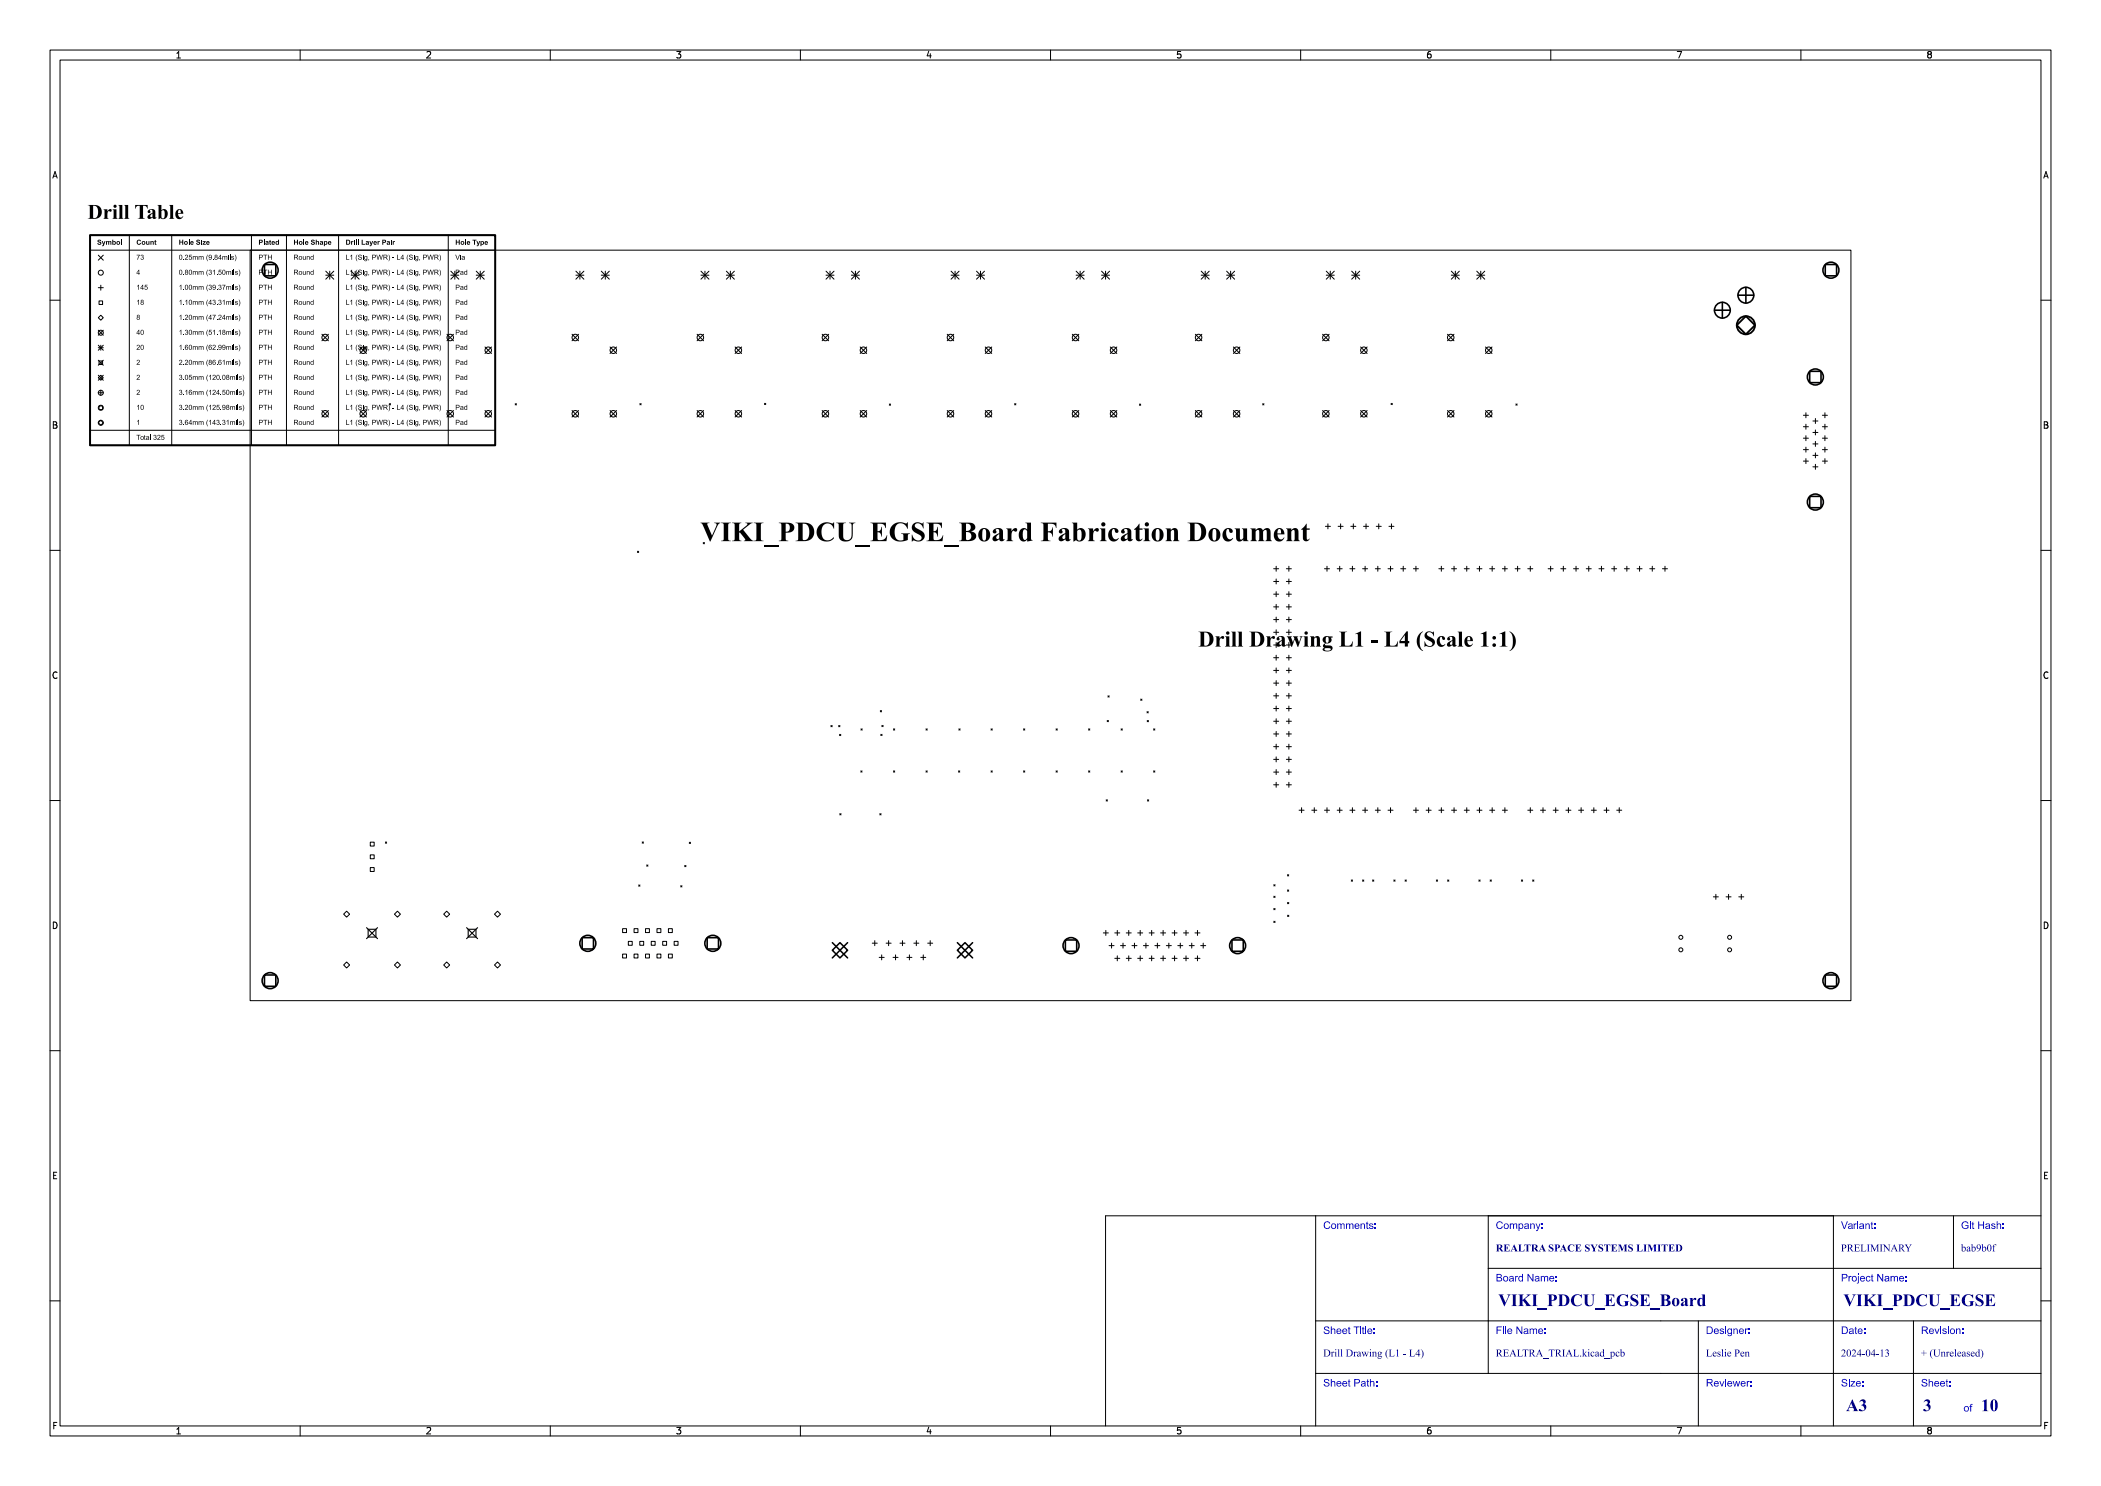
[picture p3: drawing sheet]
<svg xmlns="http://www.w3.org/2000/svg" width="420mm" height="297mm" viewBox="0 0 420 297" stroke-linecap="round" stroke-linejoin="round" font-family="sans-serif">
<defs><g id="words">
<text font-size="5.3" fill="#fff" x="140" y="108.5">VIKI_PDCU_EGSE_Board Fabrication Document</text>
<text font-size="4.3" fill="#fff" x="228.6" y="129.5">Drill Drawing L1 - L4 (Scale 1:1)</text>
<g font-size="3.3" fill="#fff">
<text x="299.5" y="261.2">VIKI_PDCU_EGSE_Board</text>
<text x="368.5" y="261.2">VIKI_PDCU_EGSE</text>
<text x="369" y="282.2">A3</text>
<text x="384.4" y="282.3">3</text>
<text x="396" y="282.3">10</text>
</g>
<g font-size="2" fill="#fff">
<text x="264.5" y="245.7">Comments:</text>
<text x="299" y="245.7">Company:</text>
<text x="368" y="245.7">Variant:</text>
<text x="392" y="245.7">Git Hash:</text>
<text x="299" y="250.2">REALTRA SPACE SYSTEMS LIMITED</text>
<text x="368" y="250.2">PRELIMINARY</text>
<text x="392" y="250.2">bab9b0f</text>
<text x="299" y="256.2">Board Name:</text>
<text x="368" y="256.2">Project Name:</text>
<text x="264.5" y="266.7">Sheet Title:</text>
<text x="299" y="266.7">File Name:</text>
<text x="341" y="266.7">Designer:</text>
<text x="368" y="266.7">Date:</text>
<text x="384" y="266.7">Revision:</text>
<text x="264.5" y="271.2">Drill Drawing (L1 - L4)</text>
<text x="299" y="271.2">REALTRA_TRIAL.kicad_pcb</text>
<text x="341" y="271.2">Leslie Pen</text>
<text x="368" y="271.2">2024-04-13</text>
<text x="384" y="271.2">+ (Unreleased)</text>
<text x="264.5" y="277.2">Sheet Path:</text>
<text x="341" y="277.2">Reviewer:</text>
<text x="368" y="277.2">Size:</text>
<text x="384" y="277.2">Sheet:</text>
<text x="392.5" y="282.2">of</text>
</g>
<g font-size="1.7" fill="#fff">
<text x="35" y="11.6">1</text>
<text x="85" y="11.6">2</text>
<text x="135" y="11.6">3</text>
<text x="185" y="11.6">4</text>
<text x="235" y="11.6">5</text>
<text x="285" y="11.6">6</text>
<text x="335" y="11.6">7</text>
<text x="385" y="11.6">8</text>
<text x="10.5" y="35.6">A</text>
<text x="408.5" y="35.6">A</text>
<text x="10.5" y="85.6">B</text>
<text x="408.5" y="85.6">B</text>
<text x="10.5" y="135.6">C</text>
<text x="408.5" y="135.6">C</text>
<text x="10.5" y="185.6">D</text>
<text x="408.5" y="185.6">D</text>
<text x="10.5" y="235.6">E</text>
<text x="408.5" y="235.6">E</text>
<text x="10.5" y="285.6">F</text>
<text x="35" y="286.7">1</text>
<text x="85" y="286.7">2</text>
<text x="135" y="286.7">3</text>
<text x="185" y="286.7">4</text>
<text x="235" y="286.7">5</text>
<text x="285" y="286.7">6</text>
<text x="335" y="286.7">7</text>
<text x="385" y="286.7">8</text>
<text x="408.5" y="285.6">F</text>
</g>
</g></defs>
<path d="M18 47h81v42h-81z" fill="none" stroke="#000" stroke-width=".4"/>
<g fill="none" stroke="#000" stroke-width=".2">
<path d="M10 10h400v277h-400zM12 12h396v273h-396zM35.3 11.6h.8M35.3 10.7l.4-.4v1.3M60 10v2M85.3 10.4l.5-.1 .3 .4-.8 .9h.8M110 10v2M135.3 10.3h.8l-.4 .5 .3 .1v.6l-.2 .1-.5-.1M160 10v2M185.7 10.2l-.4 1h.9M186 10.7v.9M210 10v2"/>
<path d="M236 10.3h-.6l-.1 .6 .2-.1 .5 .1 .1 .1-.1 .5-.2 .1-.5-.1M260 10v2M286 10.3l-.4 .1-.2 .2-.1 .7 .3 .3 .4-.1 .1-.5-.1-.1-.4-.1-.3 .2M310 10v2M335.3 10.3h.9l-.6 1.3M360 10v2M385.6 10.9l-.3 .2 .1 .4 .2 .1 .4-.1 .1-.2-.1-.3-.2-.1M385.6 10.9l-.3-.3 .3-.3h.2l.3 .2-.3 .4M385.6 10.9h.2M10.6 35.6l.4-1.3 .4 1.3M10.7 35.2h.6M408.6 35.6l.4-1.3 .4 1.3"/>
<path d="M408.7 35.2h.6M10 60h2M18 47h81M18 50h81M19.6 57.5h1M19.6 51l1 1M20.1 57v1M20.6 51l-1 1M25.9 47v42M34.3 47v42M50 50h320v150h-320zM50.3 47v42"/>
<path d="M57.3 47v42M65.1 55h1.6M65.1 54.2l1.6 1.6M65.9 54.2v1.6M66.7 54.2l-1.6 1.6M67.7 47v42M70.2 55h1.6M70.2 54.2l1.6 1.6M71 54.2v1.6M71.8 54.2l-1.6 1.6M89.6 47v42M90.1 55h1.6"/>
<path d="M90.1 54.2l1.6 1.6M90.9 54.2v1.6M91.7 54.2l-1.6 1.6M95.2 55h1.6M95.2 54.2l1.6 1.6M96 54.2v1.6M96.8 54.2l-1.6 1.6M115.1 55h1.6M115.1 54.2l1.6 1.6M115.9 54.2v1.6M116.7 54.2l-1.6 1.6M120.2 55h1.6"/>
<path d="M120.2 54.2l1.6 1.6M121 54.2v1.6M121.8 54.2l-1.6 1.6M140.1 55h1.6M140.1 54.2l1.6 1.6M140.9 54.2v1.6M141.7 54.2l-1.6 1.6M145.2 55h1.6M145.2 54.2l1.6 1.6M146 54.2v1.6M146.8 54.2l-1.6 1.6M165.1 55h1.6"/>
<path d="M165.1 54.2l1.6 1.6M165.9 54.2v1.6M166.7 54.2l-1.6 1.6M170.2 55h1.6M170.2 54.2l1.6 1.6M171 54.2v1.6M171.8 54.2l-1.6 1.6M190.1 55h1.6M190.1 54.2l1.6 1.6M190.9 54.2v1.6M191.7 54.2l-1.6 1.6M195.2 55h1.6"/>
<path d="M195.2 54.2l1.6 1.6M196 54.2v1.6M196.8 54.2l-1.6 1.6M215.1 55h1.6M215.1 54.2l1.6 1.6M215.9 54.2v1.6M216.7 54.2l-1.6 1.6M220.2 55h1.6M220.2 54.2l1.6 1.6M221 54.2v1.6M221.8 54.2l-1.6 1.6M240.1 55h1.6"/>
<path d="M240.1 54.2l1.6 1.6M240.9 54.2v1.6M241.7 54.2l-1.6 1.6M245.2 55h1.6M245.2 54.2l1.6 1.6M246 54.2v1.6M246.8 54.2l-1.6 1.6M265.1 55h1.6M265.1 54.2l1.6 1.6M265.9 54.2v1.6M266.7 54.2l-1.6 1.6M270.2 55h1.6"/>
<path d="M270.2 54.2l1.6 1.6M271 54.2v1.6M271.8 54.2l-1.6 1.6M290.1 55h1.6M290.1 54.2l1.6 1.6M290.9 54.2v1.6M291.7 54.2l-1.6 1.6M295.2 55h1.6M295.2 54.2l1.6 1.6M296 54.2v1.6M296.8 54.2l-1.6 1.6M408 60h2"/>
<path d="M19.6 63.5l.5-.5 .5 .5-.5 .5zM19.6 78.5h1M19.6 75l1 1M19.6 72l1 1M19.6 69.5h1M19.6 69l1 1M19.6 66l1 1M19.8 72.1h.7v.8h-.7zM19.8 60.1h.7v.8h-.7zM20.1 75l.5 .5-.5 .5-.5-.5zM20.1 69v1M20.1 78v1"/>
<path d="M20.6 75l-1 1M20.6 72l-1 1M20.6 69l-1 1M20.6 66l-1 1M64.4 66.8l1.2 1.3M65.6 66.8l-1.2 1.3M72 69.3l1.2 1.4M73.2 69.3l-1.2 1.4M89.4 66.8l1.3 1.3M90.7 66.8l-1.3 1.3M97 69.3l1.3 1.4M98.3 69.3l-1.3 1.4"/>
<path d="M114.3 66.8l1.4 1.3M115.7 66.8l-1.4 1.3M121.9 69.3l1.4 1.4M123.3 69.3l-1.4 1.4M139.4 66.8l1.2 1.3M140.6 66.8l-1.2 1.3M146.9 69.3l1.3 1.4M148.2 69.3l-1.3 1.4M164.4 66.8l1.2 1.3M165.6 66.8l-1.2 1.3M172 69.3l1.2 1.4M173.2 69.3l-1.2 1.4"/>
<path d="M189.3 66.8l1.4 1.3M190.7 66.8l-1.4 1.3M197 69.3l1.3 1.4M198.3 69.3l-1.3 1.4M214.3 66.8l1.4 1.3M215.7 66.8l-1.4 1.3M221.9 69.3l1.4 1.4M223.3 69.3l-1.4 1.4M239 66.8l1.2 1.3M240.2 66.8l-1.2 1.3M246.6 69.3l1.2 1.4M247.8 69.3l-1.2 1.4"/>
<path d="M264.4 66.8l1.3 1.3M265.7 66.8l-1.3 1.3M272 69.3l1.3 1.4M273.3 69.3l-1.3 1.4M289.3 66.8l1.4 1.3M290.7 66.8l-1.4 1.3M296.9 69.3l1.4 1.4M298.3 69.3l-1.4 1.4M10.7 84.3h.4l.2 .2-.2 .4 .2 .1 .1 .3-.2 .3h-.5zM10.7 84.9h.4M18 89h81M18 86h81"/>
<path d="M19.8 81.1h.7v.8h-.7zM20.1 84l.5 .5-.5 .5-.5-.5zM64.4 82l1.2 1.4M65.6 82l-1.2 1.4M72 82l1.2 1.4M73.2 82l-1.2 1.4M77.8 80.7l.3 .2M78.1 80.7l-.3 .2M89.4 82l1.3 1.4M90.7 82l-1.3 1.4M97 82l1.3 1.4M98.3 82l-1.3 1.4"/>
<path d="M103 80.7l.2 .2M103.2 80.7l-.2 .2M114.3 82l1.4 1.4M115.7 82l-1.4 1.4M121.9 82l1.4 1.4M123.3 82l-1.4 1.4M127.9 80.7l.3 .2M128.2 80.7l-.3 .2M139.4 82l1.2 1.4M140.6 82l-1.2 1.4M146.9 82l1.3 1.4M148.2 82l-1.3 1.4"/>
<path d="M152.8 80.6l.3 .3M153.1 80.6l-.3 .3M164.4 82l1.2 1.4M165.6 82l-1.2 1.4M172 82l1.2 1.4M173.2 82l-1.2 1.4M177.8 80.7l.2 .3M178 80.7l-.2 .3M189.3 82l1.4 1.4M190.7 82l-1.4 1.4M197 82l1.3 1.4M198.3 82l-1.3 1.4"/>
<path d="M202.8 80.7l.3 .2M203.1 80.7l-.3 .2M214.3 82l1.4 1.4M215.7 82l-1.4 1.4M221.9 82l1.4 1.4M223.3 82l-1.4 1.4M227.8 80.8l.2 .2M228 80.8l-.2 .2M239 82l1.2 1.4M240.2 82l-1.2 1.4M246.6 82l1.2 1.4M247.8 82l-1.2 1.4"/>
<path d="M252.4 80.7l.3 .2M252.7 80.7l-.3 .2M264.4 82l1.3 1.4M265.7 82l-1.3 1.4M272 82l1.3 1.4M273.3 82l-1.3 1.4M278.1 80.6l.2 .3M278.3 80.6l-.2 .3M289.3 82l1.4 1.4M290.7 82l-1.4 1.4M296.9 82l1.4 1.4M298.3 82l-1.4 1.4"/>
<path d="M303 80.7l.3 .3M303.3 80.7l-.3 .3M360.5 92.2h1M360.5 89.9h1M360.5 87.6h1M360.5 85.3h1M360.5 83h1M361 82.5v1M361 84.8v1M361 87.1v1M361 89.4v1M361 91.7v1"/>
<path d="M362.4 93.3h1M362.4 91h1M362.4 88.7h1M362.4 86.4h1M362.4 84.1h1M362.9 83.6v1M362.9 85.9v1M362.9 88.2v1M362.9 90.5v1M362.9 92.8v1M364.3 92.2h1M364.3 89.9h1"/>
<path d="M364.3 87.6h1M364.3 85.3h1M364.3 83h1M364.8 82.5v1M364.8 84.8v1M364.8 87.1v1M364.8 89.4v1M364.8 91.7v1M408.6 84.3h.5l.2 .2-.2 .4 .2 .1 .1 .3-.3 .3h-.5zM408.6 84.9h.5M10 110h2M127.4 110.2l.3 .2"/>
<path d="M127.7 110.2l-.3 .2M140.6 108.4l.2 .3M140.8 108.4l-.2 .3M254.6 113.7h1M254.6 118.8h1M254.6 116.2h1M255.1 113.2v1M255.1 115.7v1M255.1 118.3v1M257.1 113.7h1M257.1 118.8h1M257.1 116.2h1"/>
<path d="M257.6 113.2v1M257.6 115.7v1M257.6 118.3v1M264.8 113.7h1M264.9 105.2h1.1M265.3 113.2v1M265.5 104.7v1M267.3 113.7h1M267.5 105.2h1M267.8 113.2v1M268 104.7v1M269.8 113.7h1"/>
<path d="M270 105.2h1M270.3 113.2v1M270.5 104.7v1M272.4 113.7h1M272.6 105.2h1M272.9 113.2v1M273.1 104.7v1M274.9 113.7h1M275.1 105.2h1M275.4 113.2v1M275.6 104.7v1M277.5 113.7h1"/>
<path d="M277.6 105.2h1.1M278 113.2v1M278.2 104.7v1M280 113.7h1M280.5 113.2v1M282.5 113.7h1M283 113.2v1M287.6 113.7h1M288.1 113.2v1M290.2 113.7h1M290.7 113.2v1M292.7 113.7h1"/>
<path d="M293.2 113.2v1M295.2 113.7h1M295.7 113.2v1M297.8 113.7h1M298.3 113.2v1M300.3 113.7h1M300.8 113.2v1M302.9 113.7h1M303.4 113.2v1M305.4 113.7h1M305.9 113.2v1M309.5 113.7h1"/>
<path d="M310 113.2v1M312 113.7h1M312.5 113.2v1M314.5 113.7h1M315 113.2v1M317.1 113.7h1M317.6 113.2v1M319.6 113.7h1M320.1 113.2v1M322.2 113.7h1M322.7 113.2v1M324.7 113.7h1"/>
<path d="M325.2 113.2v1M327.2 113.7h1M327.7 113.2v1M329.8 113.7h1M330.3 113.2v1M332.3 113.7h1M332.8 113.2v1M408 110h2M11.4 134.4a.62 .62 0 0 0-.9 .5 .62 .62 0 0 0 .7 .7l.2-.1M221.5 139.1l.2 .2M221.7 139.1l-.2 .2M228 139.7l.3 .3"/>
<path d="M228.3 139.7l-.3 .3M254.6 139.1h1M254.6 136.5h1M254.6 134h1M254.6 131.5h1M254.6 128.9h1M254.6 126.4h1M254.6 123.8h1M254.6 121.3h1M255.1 120.8v1M255.1 123.3v1M255.1 125.9v1"/>
<path d="M255.1 128.4v1M255.1 131v1M255.1 133.5v1M255.1 136v1M255.1 138.6v1M257.1 139.1h1M257.1 136.5h1M257.1 134h1M257.1 131.5h1M257.1 128.9h1M257.1 126.4h1M257.1 123.8h1"/>
<path d="M257.1 121.3h1M257.6 120.8v1M257.6 123.3v1M257.6 125.9v1M257.6 128.4v1M257.6 131v1M257.6 133.5v1M257.6 136v1M257.6 138.6v1M409.4 134.4a.62 .62 0 0 0-.9 .5 .62 .62 0 0 0 .6 .7l.3-.1M10 160h2M166.1 145l.2 .3"/>
<path d="M166.3 145l-.2 .3M167.6 145l.3 .3M167.8 146.8l.3 .2M167.9 145l-.3 .3M168.1 146.8l-.3 .2M172.1 154.1l.2 .2M172.1 145.7l.3 .2M172.3 154.1l-.2 .2M172.4 145.7l-.3 .2M176 142l.2 .3M176.1 146.8l.2 .2M176.2 142l-.2 .3"/>
<path d="M176.3 145l.2 .2M176.3 146.8l-.2 .2M176.5 145l-.2 .2M178.6 154.1l.3 .2M178.6 145.7l.3 .2M178.9 154.1l-.3 .2M178.9 145.7l-.3 .2M185.1 154.1l.3 .2M185.1 145.7l.3 .2M185.4 154.1l-.3 .2M185.4 145.7l-.3 .2M191.6 154.1l.3 .2"/>
<path d="M191.7 145.7l.2 .2M191.9 154.1l-.3 .2M191.9 145.7l-.2 .2M198.1 154.1l.3 .2M198.1 145.7l.3 .2M198.4 154.1l-.3 .2M198.4 145.7l-.3 .2M204.6 154.1l.3 .2M204.6 145.7l.3 .2M204.9 154.1l-.3 .2M204.9 145.7l-.3 .2M211.1 154.1l.3 .2"/>
<path d="M211.1 145.7l.3 .2M211.4 154.1l-.3 .2M211.4 145.7l-.3 .2M217.6 154.1l.3 .2M217.6 145.7l.3 .2M217.9 154.1l-.3 .2M217.9 145.7l-.3 .2M221.1 159.9l.3 .2M221.3 144l.3 .2M221.4 159.9l-.3 .2M221.6 144l-.3 .2M224.1 154.1l.3 .2"/>
<path d="M224.1 145.7l.3 .2M224.4 154.1l-.3 .2M224.4 145.7l-.3 .2M229.3 142.2l.2 .3M229.3 144l.3 .3M229.4 159.9l.2 .2M229.5 142.2l-.2 .3M229.6 144l-.3 .3M229.6 159.9l-.2 .2M230.6 154.1l.3 .2M230.6 145.7l.3 .2M230.9 154.1l-.3 .2"/>
<path d="M230.9 145.7l-.3 .2M254.6 156.9h1M254.6 154.3h1M254.6 151.8h1M254.6 149.2h1M254.6 146.7h1M254.6 144.2h1M254.6 141.6h1M255.1 141.1v1M255.1 143.7v1M255.1 146.2v1M255.1 148.7v1"/>
<path d="M255.1 151.3v1M255.1 153.8v1M255.1 156.4v1M257.1 156.9h1M257.1 154.3h1M257.1 151.8h1M257.1 149.2h1M257.1 146.7h1M257.1 144.2h1M257.1 141.6h1M257.6 141.1v1M257.6 143.7v1"/>
<path d="M257.6 146.2v1M257.6 148.7v1M257.6 151.3v1M257.6 153.8v1M257.6 156.4v1M408 160h2M74 173.4h.8v.8h-.8zM74 170.9h.8v.7h-.8zM74 168.3h.8v.8h-.8zM77 168.3l.3 .2M77.3 168.3l-.3 .2M127.7 176.9l.2 .2"/>
<path d="M127.9 176.9l-.2 .2M128.4 168.3l.2 .2M128.6 168.3l-.2 .2M129.3 172.9l.2 .2M129.5 172.9l-.2 .2M136.1 177l.2 .3M136.3 177l-.2 .3M136.9 173l.2 .2M137.1 173l-.2 .2M137.8 168.3l.2 .3M138 168.3l-.2 .3M167.9 162.6l.2 .3"/>
<path d="M168.1 162.6l-.2 .3M175.9 162.6l.2 .3M176.1 162.6l-.2 .3M254.6 179.1l.3 .3M254.6 176.8l.3 .3M254.9 179.1l-.3 .3M254.9 176.8l-.3 .3M257.4 177.9l.2 .2M257.4 174.8l.2 .3M257.6 177.9l-.2 .2M257.6 174.8l-.2 .3M259.7 161.9h1"/>
<path d="M260.2 161.4v1M262.2 161.9h1M262.7 161.4v1M264.8 161.9h1M265.3 161.4v1M267.3 161.9h1M267.8 161.4v1M269.8 161.9h1M270.1 175.9l.3 .2M270.3 161.4v1M270.4 175.9l-.3 .2M272.4 175.9l.2 .2"/>
<path d="M272.4 161.9h1M272.6 175.9l-.2 .2M272.9 161.4v1M274.4 175.9l.2 .2M274.6 175.9l-.2 .2M274.9 161.9h1M275.4 161.4v1M277.5 161.9h1M278 161.4v1M278.6 175.9l.3 .2M278.9 175.9l-.3 .2M280.9 175.9l.2 .2"/>
<path d="M281.1 175.9l-.2 .2M282.5 161.9h1M283 161.4v1M285.1 161.9h1M285.6 161.4v1M287.1 175.9l.3 .2M287.4 175.9l-.3 .2M287.6 161.9h1M288.1 161.4v1M289.4 175.9l.2 .2M289.6 175.9l-.2 .2M290.2 161.9h1"/>
<path d="M290.7 161.4v1M292.7 161.9h1M293.2 161.4v1M295.2 161.9h1M295.6 175.9l.3 .2M295.7 161.4v1M295.9 175.9l-.3 .2M297.8 161.9h1M297.9 175.9l.2 .2M298.1 175.9l-.2 .2M298.3 161.4v1M300.3 161.9h1"/>
<path d="M300.8 161.4v1M304.1 175.9l.3 .2M304.4 175.9l-.3 .2M305.4 161.9h1M305.9 161.4v1M306.4 175.9l.2 .2M306.6 175.9l-.2 .2M307.9 161.9h1M308.4 161.4v1M310.5 161.9h1M311 161.4v1M313 161.9h1"/>
<path d="M313.5 161.4v1M315.6 161.9h1M316.1 161.4v1M318.1 161.9h1M318.6 161.4v1M320.6 161.9h1M321.1 161.4v1M323.2 161.9h1M323.7 161.4v1M342.5 179.2h1M343 178.7v1M345 179.2h1"/>
<path d="M345.5 178.7v1M347.6 179.2h1M348.1 178.7v1M10.7 184.3a.66 .66 0 0 1 .7 .6 .66 .66 0 0 1-.7 .7zM68.7 182.7l.6-.6 .6 .6-.6 .6zM69.3 192.3l.6 .6-.6 .6-.6-.6zM79.4 192.3l.7 .6-.7 .6-.5-.6zM79.4 182.1l.7 .6-.7 .6-.5-.6zM89.3 192.3l.6 .6-.6 .6-.6-.6zM89.3 182.1l.6 .6-.6 .6-.6-.6zM98.8 182.7l.7-.6 .5 .6-.5 .6zM99.5 192.3l.5 .6-.5 .6-.7-.6z"/>
<path d="M124.5 190.7h.7v.8h-.7zM124.5 185.6h.7v.8h-.7zM125.6 188.2h.8v.7h-.8zM126.7 190.7h.8v.8h-.8zM126.7 185.6h.8v.8h-.8zM127.9 188.2h.8v.7h-.8zM129 190.7h.8v.8h-.8zM129 185.6h.8v.8h-.8zM130.2 188.2h.8v.7h-.8zM131.3 190.7h.8v.8h-.8zM131.3 185.6h.8v.8h-.8zM132.5 188.2h.8v.7h-.8z"/>
<path d="M133.6 190.7h.8v.8h-.8zM133.6 185.6h.8v.8h-.8zM134.8 188.2h.7v.7h-.7zM174.4 188.5h1M174.9 188v1M175.7 191.4h1M176.2 190.8v1.1M177.1 188.5h1M177.6 188v1M178.5 191.4h1M179 190.8v1.1M179.9 188.5h1"/>
<path d="M180.4 188v1M181.3 191.4h1M181.8 190.8v1.1M182.7 188.5h1M183.2 188v1M184.1 191.4h1M184.6 190.8v1.1M185.4 188.5h1M185.9 188v1M220.6 186.5h1M221.1 186v1M221.7 189h1"/>
<path d="M222.2 188.5v1M222.8 191.5h1M222.8 186.5h1M223.3 186v1M223.3 191v1M224 189h1M224.5 188.5v1M225.1 191.5h1M225.1 186.5h1M225.6 186v1M225.6 191v1M226.3 189h1"/>
<path d="M226.8 188.5v1M227.4 191.5h1M227.4 186.5h1M227.9 186v1M227.9 191v1M228.6 189h1M229.1 188.5v1M229.7 191.5h1M229.7 186.5h1M230.2 186v1M230.2 191v1M230.9 189h1"/>
<path d="M231.4 188.5v1M232 191.5h1M232 186.5h1M232.5 186v1M232.5 191v1M233.2 189h.9M233.7 188.5v1M234.3 191.5h1M234.3 186.5h1M234.8 186v1M234.8 191v1M235.4 189h1"/>
<path d="M235.9 188.5v1M236.6 191.5h1M236.6 186.5h1M237.1 186v1M237.1 191v1M237.7 189h1M238.2 188.5v1M238.9 191.5h1M238.9 186.5h1M239.4 186v1M239.4 191v1M240 189h1"/>
<path d="M240.5 188.5v1M254.6 184.1l.3 .3M254.6 181.6l.3 .2M254.9 184.1l-.3 .3M254.9 181.6l-.3 .2M257.4 180.4l.2 .2M257.4 182.9l.2 .3M257.6 180.4l-.2 .2M257.6 182.9l-.2 .3M408.6 184.3a.66 .66 0 0 1 .8 .6 .66 .66 0 0 1-.8 .7zM10 210h2M408 210h2"/>
<path d="M10.7 234.9h.5M11.3 234.3h-.6v1.3h.6M408.7 234.9h.4M409.3 234.3h-.6v1.3h.6M10 260h2M408 260h2M10.8 284.9h.4M11.4 284.3h-.6v1.3M35.3 285.7l.4-.4v1.3M35.3 286.6h.8M60 285v2M85.3 285.4l.5-.1 .3 .4-.8 .9h.8"/>
<path d="M110 285v2M135.3 285.3h.8l-.4 .5 .3 .1v.6l-.2 .1-.5-.1M160 285v2M185.7 285.2l-.4 1h.9M186 285.7v.9M210 285v2M236 285.3h-.6l-.1 .6 .2-.1 .5 .1 .1 .1-.1 .5-.2 .1-.5-.1M260 285v2M286 285.3l-.4 .1-.2 .2-.1 .7 .3 .3 .4-.1 .1-.5-.1-.1-.4-.1-.3 .2M310 285v2M335.3 285.3h.9l-.6 1.3M360 285v2"/>
<path d="M385.6 285.9l-.3-.3 .3-.3h.2l.3 .2-.3 .4M385.6 285.9l-.3 .2v.2l.3 .3 .4-.1 .1-.2v-.2l-.3-.2M385.6 285.9h.2M408.7 284.9h.5M409.4 284.3h-.7v1.3"/>
<circle cx="20.1" cy="54.5" r=".5"/>
<circle cx="20.1" cy="78.5" r=".5"/>
<circle cx="20.1" cy="66.5" r=".5"/>
<circle cx="65" cy="67.5" r=".65"/>
<circle cx="72.6" cy="70" r=".65"/>
<circle cx="90" cy="67.5" r=".65"/>
<circle cx="97.6" cy="70" r=".65"/>
<circle cx="115" cy="67.5" r=".65"/>
<circle cx="122.6" cy="70" r=".65"/>
<circle cx="140" cy="67.5" r=".65"/>
<circle cx="147.6" cy="70" r=".65"/>
<circle cx="165" cy="67.5" r=".65"/>
<circle cx="172.6" cy="70" r=".65"/>
<circle cx="190" cy="67.5" r=".65"/>
<circle cx="197.6" cy="70" r=".65"/>
<circle cx="215" cy="67.5" r=".65"/>
<circle cx="222.6" cy="70" r=".65"/>
<circle cx="239.6" cy="67.5" r=".65"/>
<circle cx="247.2" cy="70" r=".65"/>
<circle cx="265" cy="67.5" r=".65"/>
<circle cx="272.6" cy="70" r=".65"/>
<circle cx="290" cy="67.5" r=".65"/>
<circle cx="297.6" cy="70" r=".65"/>
<circle cx="20.1" cy="84.5" r=".5"/>
<circle cx="20.1" cy="81.5" r=".5"/>
<circle cx="65" cy="82.7" r=".65"/>
<circle cx="72.6" cy="82.7" r=".65"/>
<circle cx="90" cy="82.7" r=".65"/>
<circle cx="97.6" cy="82.7" r=".65"/>
<circle cx="115" cy="82.7" r=".65"/>
<circle cx="122.6" cy="82.7" r=".65"/>
<circle cx="140" cy="82.7" r=".65"/>
<circle cx="147.6" cy="82.7" r=".65"/>
<circle cx="165" cy="82.7" r=".65"/>
<circle cx="172.6" cy="82.7" r=".65"/>
<circle cx="190" cy="82.7" r=".65"/>
<circle cx="197.6" cy="82.7" r=".65"/>
<circle cx="215" cy="82.7" r=".65"/>
<circle cx="222.6" cy="82.7" r=".65"/>
<circle cx="239.6" cy="82.7" r=".65"/>
<circle cx="247.2" cy="82.7" r=".65"/>
<circle cx="265" cy="82.7" r=".65"/>
<circle cx="272.6" cy="82.7" r=".65"/>
<circle cx="290" cy="82.7" r=".65"/>
<circle cx="297.6" cy="82.7" r=".65"/>
<circle cx="336" cy="189.8" r=".4"/>
<circle cx="336" cy="187.3" r=".4"/>
<circle cx="345.7" cy="187.3" r=".4"/>
<circle cx="345.7" cy="189.8" r=".4"/>
</g>
<g fill="#000">
<path d="M17.6 41h1.2a1.4 1.4 0 0 1 1.6 1.4 1.4 1.4 0 0 1-1.6 1.3h-1.2l.3-.1v-.3h.7v.1a.54 .54 0 0 0 .7 .2 .54 .54 0 0 0 .2-.6 1.32 1.32 0 0 0-.7-1.9h-.2v2.2h-.7v-2.1z" fill-rule="evenodd"/>
<path d="M19.6 48l.3-.1 .3 .2v.1h-.2l-.3-.1 .1 .2a.38 .38 0 0 1 .4 .3 .38 .38 0 0 1-.2 .4 .38 .38 0 0 1-.5-.3v-.1h.1a.19 .19 0 0 0 .2 .2 .19 .19 0 0 0 .2-.3l-.5-.2z" fill-rule="evenodd"/>
<path d="M20.3 48.2h.2l.2 .5 .2-.5h.2l-.5 1h-.2v-.1l.2-.2z" fill-rule="evenodd"/>
<path d="M21.2 48.2h1l.1 .7h-.2l-.1-.6-.2 .1v.5h-.2l-.1-.6-.1 .1v.5h-.2z" fill-rule="evenodd"/>
<path d="M20.7 41.8h.8v.5a.46 .46 0 0 1 .3-.5 .46 .46 0 0 1 .5 .2 .33 .33 0 0 1-.2 .3 .33 .33 0 0 1-.4-.1l-.2 .4v.7v.3l.2 .1h-1l.2-.4v-1.2z" fill-rule="evenodd"/>
<path d="M22.4 47.9h.2v.4a.33 .33 0 0 1 .5 0 .33 .33 0 0 1 0 .5 .33 .33 0 0 1-.5 0l-.2 .1v-.4h.2l.1 .2a.18 .18 0 0 0 .3 0 .18 .18 0 0 0-.1-.3 .18 .18 0 0 0-.3 .1h-.2z" fill-rule="evenodd"/>
<path d="M22.5 41.8h.8v1.7l.2 .2h-1l.2-.4v-1.3z" fill-rule="evenodd"/>
<path d="M23.4 48.3a.38 .38 0 0 1 .6 .1 .38 .38 0 0 1-.3 .5 .38 .38 0 0 1-.4-.3h.2a.19 .19 0 0 0 .2 .1 .19 .19 0 0 0 .1-.3 .19 .19 0 0 0-.3 .1l-.2 .1z" fill-rule="evenodd"/>
<path d="M24.2 47.9h.2v1h-.2z" fill-rule="evenodd"/>
<path d="M23.6 41h.9v2.5l.2 .2h-1.1l.3-.4v-2.1z" fill-rule="evenodd"/>
<path d="M24.8 41h.8v2.5l.3 .2h-1.1l.2-.4v-2.1z" fill-rule="evenodd"/>
<path d="M27.3 50.9h.7l-.4 1h-.1v-.3l.3-.6h-.5z" fill-rule="evenodd"/>
<path d="M27.4 57.2l.4-.3v1h-.1v-.8l-.3 .2z" fill-rule="evenodd"/>
<path d="M27.7 53.9l.1 .7h.2l-.2 .3h-.1v-.2h-.4v-.1h.4v-.5l-.4 .5z" fill-rule="evenodd"/>
<path d="M27.4 48l.6-.1 .2 .3h-.2a.27 .27 0 0 0-.4 0 .27 .27 0 0 0 0 .4 .27 .27 0 0 0 .4 0h.2a.49 .49 0 0 1-.8 .2 .49 .49 0 0 1 0-.8z" fill-rule="evenodd"/>
<path d="M28.2 51a.27 .27 0 0 1 .4 0 .27 .27 0 0 1 0 .4 .31 .31 0 0 1 0 .5 .31 .31 0 0 1-.5-.3h.1a.2 .2 0 0 0 .2 .2 .2 .2 0 0 0 .2-.2 .2 .2 0 0 0-.3-.2v-.1a.17 .17 0 0 0 .3-.1 .17 .17 0 0 0-.2-.2 .17 .17 0 0 0-.2 .2h-.1z" fill-rule="evenodd"/>
<path d="M28.2 60a.27 .27 0 0 1 .4 0 .27 .27 0 0 1 0 .4 .32 .32 0 0 1 0 .5 .32 .32 0 0 1-.5-.3h.1a.21 .21 0 0 0 .3 .2 .21 .21 0 0 0 .1-.3 .21 .21 0 0 0-.4 .1h-.1l.2-.2-.2-.2h.2a.16 .16 0 0 0 .2 .1 .16 .16 0 0 0 0-.3 .16 .16 0 0 0-.2 .1l-.2 .1z" fill-rule="evenodd"/>
<path d="M28.5 56.9l.1 .7h.1l-.1 .3h-.1v-.2h-.5v-.1h.5v-.5l-.5 .5z" fill-rule="evenodd"/>
<path d="M28.4 48.3a.38 .38 0 0 1 .6 .1 .38 .38 0 0 1-.2 .5 .38 .38 0 0 1-.5-.3h.2a.19 .19 0 0 0 .3 .1 .19 .19 0 0 0 0-.3 .19 .19 0 0 0-.3 .1l-.2 .1z" fill-rule="evenodd"/>
<path d="M29 56.9h.5v.1h-.4l-.1 .3a.33 .33 0 0 1 .5 .2 .33 .33 0 0 1-.2 .4 .33 .33 0 0 1-.4-.3h.1a.22 .22 0 0 0 .3 .1 .22 .22 0 0 0 0-.3 .22 .22 0 0 0-.3 .1l-.1-.1z" fill-rule="evenodd"/>
<path d="M27 41h2.5v.7a.76 .76 0 0 0-.9-.6v2.4l.4 .2h-1.5l.4-.2v-2.4a.75 .75 0 0 0-.9 .6z" fill-rule="evenodd"/>
<path d="M29.2 48.2h.2l.1 .6 .2-.1v-.5h.2v.7l-.6-.1z" fill-rule="evenodd"/>
<path d="M29.6 42.1a.79 .79 0 0 1 .9-.3 .79 .79 0 0 1 .6 .7v.9h.1a.39 .39 0 0 1-.3 .4 .39 .39 0 0 1-.4-.3 .51 .51 0 0 1-.6 .3 .51 .51 0 0 1-.4-.5l.5-.1 .2 .2 .3-.1v-.6l-.5 .5h-.5l1-.7v-.4a.25 .25 0 0 0-.4-.2 .25 .25 0 0 0 0 .4 .3 .3 0 0 1-.5 .2 .3 .3 0 0 1 0-.4z" fill-rule="evenodd"/>
<path d="M30.1 48.2l.6 .1v.6h-.2l-.1-.6-.1 .1v.5h-.2z" fill-rule="evenodd"/>
<path d="M30.9 48l.2-.1v.3h.2l-.2 .4 .2 .3-.3-.1z" fill-rule="evenodd"/>
<path d="M31.5 41h.8v1a.78 .78 0 0 1 1-.1 .78 .78 0 0 1 .2 1 .88 .88 0 0 1-.5 .8 .88 .88 0 0 1-.9-.1l-.4 .2v-1.6h.6a1.58 1.58 0 0 0 .1 1.4h.3a1.43 1.43 0 0 0 0-1.6l-.4 .2h-.6v-1z" fill-rule="evenodd"/>
<path d="M33.8 41h.8v2.5l.2 .2h-1l.2-.4v-2.1z" fill-rule="evenodd"/>
<path d="M35.8 47.9h.2v.4h.4v-.4h.2v1h-.2v-.4h-.4v.4h-.2z" fill-rule="evenodd"/>
<path d="M35.3 42.1a.77 .77 0 0 1 .9-.2 .77 .77 0 0 1 .4 .8h-1a.54 .54 0 0 0 .3 .7 .54 .54 0 0 0 .7-.2 .82 .82 0 0 1-1.1 .5 .82 .82 0 0 1-.4-1.1h1l-.1-.6a.37 .37 0 0 0-.4 .1 .37 .37 0 0 0 0 .4h-.5z" fill-rule="evenodd"/>
<path d="M35.9 54l.1-.1a.49 .49 0 0 1 .5 .5 .49 .49 0 0 1-.5 .5l-.2-.3v-.2h.1a.25 .25 0 0 0 0 .4 .25 .25 0 0 0 .4 0 .25 .25 0 0 0 0-.4 .25 .25 0 0 0 0-.3 .25 .25 0 0 0-.4 0 .25 .25 0 0 0 0 .3h-.1z" fill-rule="evenodd"/>
<path d="M35.9 51l.1-.1a.49 .49 0 0 1 .5 .5 .49 .49 0 0 1-.5 .5l-.2-.3v-.2h.1a.25 .25 0 0 0 0 .4 .25 .25 0 0 0 .4 0 .25 .25 0 0 0 0-.4 .25 .25 0 0 0 0-.3 .25 .25 0 0 0-.4 0 .25 .25 0 0 0 0 .3h-.1z" fill-rule="evenodd"/>
<path d="M35.9 57.2l.4-.3v1h-.2v-.8l-.2 .2z" fill-rule="evenodd"/>
<path d="M36.6 57.8l.2 .1z" fill-rule="evenodd"/>
<path d="M36.6 54.8l.2 .1z" fill-rule="evenodd"/>
<path d="M36.6 51.8l.2 .1z" fill-rule="evenodd"/>
<path d="M36.9 48.3a.38 .38 0 0 1 .6 .1 .38 .38 0 0 1-.2 .5 .38 .38 0 0 1-.5-.3h.2a.19 .19 0 0 0 .3 .1 .19 .19 0 0 0 0-.3 .19 .19 0 0 0-.3 .1l-.2 .1z" fill-rule="evenodd"/>
<path d="M37.1 57l.1-.1a.49 .49 0 0 1 .4 .5 .49 .49 0 0 1-.4 .5l-.2-.4 .1-.1a.25 .25 0 0 0 0 .4 .25 .25 0 0 0 .4 0 .25 .25 0 0 0 0-.4 .25 .25 0 0 0 0-.3 .25 .25 0 0 0-.4 0 .25 .25 0 0 0 0 .3h-.1z" fill-rule="evenodd"/>
<path d="M37.1 54a.27 .27 0 0 1 .4 0 .27 .27 0 0 1-.1 .4 .32 .32 0 0 1 0 .5 .32 .32 0 0 1-.4-.3h.1a.21 .21 0 0 0 .3 .2 .21 .21 0 0 0 0-.3 .21 .21 0 0 0-.3 .1h-.1l.1-.2-.1-.2h.1a.16 .16 0 0 0 .3 .1 .16 .16 0 0 0 0-.3 .16 .16 0 0 0-.3 .1l-.1 .1z" fill-rule="evenodd"/>
<path d="M37.1 51a.35 .35 0 0 1 .5 .1 .35 .35 0 0 1-.3 .5l-.2 .2h.5v.1h-.7l.4-.4a.21 .21 0 0 0 .2-.3 .21 .21 0 0 0-.2-.2 .21 .21 0 0 0-.2 .2h-.1z" fill-rule="evenodd"/>
<path d="M37.7 47.9h.2v1h-.2z" fill-rule="evenodd"/>
<path d="M37.9 50.9h.4v.1h-.4v.3a.33 .33 0 0 1 .5 .2 .33 .33 0 0 1-.3 .4 .33 .33 0 0 1-.4-.3h.2a.22 .22 0 0 0 .3 .1 .22 .22 0 0 0 0-.3 .22 .22 0 0 0-.3 .1l-.1-.1z" fill-rule="evenodd"/>
<path d="M37.9 60v-.1a.49 .49 0 0 1 .5 .5 .49 .49 0 0 1-.5 .5l-.1-.3-.1-.2h.2a.25 .25 0 0 0 0 .4 .25 .25 0 0 0 .3 0 .25 .25 0 0 0 .1-.4 .25 .25 0 0 0-.1-.3 .25 .25 0 0 0-.3 0 .25 .25 0 0 0 0 .3h-.2z" fill-rule="evenodd"/>
<path d="M37.9 57v-.1a.49 .49 0 0 1 .5 .5 .49 .49 0 0 1-.5 .5l-.1-.3-.1-.2h.2a.25 .25 0 0 0 0 .4 .25 .25 0 0 0 .3 0 .25 .25 0 0 0 .1-.4 .25 .25 0 0 0-.1-.3 .25 .25 0 0 0-.3 0 .25 .25 0 0 0 0 .3h-.2z" fill-rule="evenodd"/>
<path d="M37.8 54l.1-.1a.49 .49 0 0 1 .5 .5 .49 .49 0 0 1-.5 .5l-.1-.3-.1-.2h.2a.25 .25 0 0 0 0 .4 .25 .25 0 0 0 .3 0 .25 .25 0 0 0 .1-.4 .25 .25 0 0 0-.1-.3 .25 .25 0 0 0-.3 0 .25 .25 0 0 0 0 .3h-.2z" fill-rule="evenodd"/>
<path d="M38.1 48.3l.5-.1 .1 .4-.5 .1 .2 .1 .3-.1a.35 .35 0 0 1-.4 .2 .35 .35 0 0 1-.3-.4h.5l-.1-.2-.4 .2z" fill-rule="evenodd"/>
<path d="M38.5 57.2h.9l.1 .7h-.1v-.5l-.1-.1-.2 .1v.5h-.1v-.5l-.2-.1-.1 .1v.5h-.2z" fill-rule="evenodd"/>
<path d="M38.5 54.2h.9l.1 .7h-.1v-.5l-.1-.1-.2 .1v.5h-.1v-.5l-.2-.1-.1 .1v.5h-.2z" fill-rule="evenodd"/>
<path d="M38.5 51.2h.9l.1 .7h-.1v-.5l-.1-.1-.2 .1v.5h-.1v-.5l-.2-.1-.1 .1v.5h-.2z" fill-rule="evenodd"/>
<path d="M39.3 48l.4-.1 .3 .2v.1h-.2l-.3-.1v.2a.38 .38 0 0 1 .5 .3 .38 .38 0 0 1-.3 .4 .38 .38 0 0 1-.5-.3v-.1h.2a.19 .19 0 0 0 .2 .2 .19 .19 0 0 0 .1-.3l-.4-.2z" fill-rule="evenodd"/>
<path d="M39.7 57.2h.9l.1 .7h-.1v-.5l-.2-.1-.1 .1v.5h-.2l-.1-.6-.1 .1-.1 .5h-.1z" fill-rule="evenodd"/>
<path d="M39.7 54.2h.9l.1 .7h-.1v-.5l-.2-.1-.1 .1v.5h-.2l-.1-.6-.1 .1-.1 .5h-.1z" fill-rule="evenodd"/>
<path d="M39.7 51.2h.9l.1 .7h-.1v-.5l-.2-.1-.1 .1v.5h-.2l-.1-.6-.1 .1-.1 .5h-.1z" fill-rule="evenodd"/>
<path d="M40.2 47.9h.2v.2h-.2z" fill-rule="evenodd"/>
<path d="M40.2 48.2h.2v.7h-.2z" fill-rule="evenodd"/>
<path d="M40.5 48.2h.6l-.4 .6 .4-.1v.2h-.6l.4-.6h-.4z" fill-rule="evenodd"/>
<path d="M41.5 56.9l-.1 .8 .2 .5-.3-.6z" fill-rule="evenodd"/>
<path d="M41.5 53.9l-.1 .8 .2 .5-.3-.6z" fill-rule="evenodd"/>
<path d="M41.5 50.9l-.1 .8 .2 .5-.3-.6z" fill-rule="evenodd"/>
<path d="M41.3 48.3l.5-.1 .1 .4-.5 .1 .2 .1 .3-.1a.35 .35 0 0 1-.5 .2 .35 .35 0 0 1-.2-.4h.5l-.1-.2-.4 .2z" fill-rule="evenodd"/>
<path d="M41.8 57a.27 .27 0 0 1 .4 0 .27 .27 0 0 1 0 .4 .31 .31 0 0 1 0 .5 .31 .31 0 0 1-.5-.3h.1a.2 .2 0 0 0 .3 .2 .2 .2 0 0 0 .1-.2 .2 .2 0 0 0-.3-.2l.1-.1a.17 .17 0 0 0 .2-.1 .17 .17 0 0 0-.2-.2 .17 .17 0 0 0-.2 .2h-.1z" fill-rule="evenodd"/>
<path d="M41.8 54a.27 .27 0 0 1 .4 0 .27 .27 0 0 1 0 .4 .31 .31 0 0 1 0 .5 .31 .31 0 0 1-.5-.3h.1a.2 .2 0 0 0 .3 .2 .2 .2 0 0 0 .1-.2 .2 .2 0 0 0-.3-.2l.1-.1a.17 .17 0 0 0 .2-.1 .17 .17 0 0 0-.2-.2 .17 .17 0 0 0-.2 .2h-.1z" fill-rule="evenodd"/>
<path d="M41.8 51a.46 .46 0 0 1 .6 .4 .46 .46 0 0 1-.6 .5l-.1-.2 .4 .1 .1-.3-.3 .1-.2-.3 .1-.1a.2 .2 0 0 0 .3 .2 .2 .2 0 0 0 0-.3 .2 .2 0 0 0-.3 .1h-.1z" fill-rule="evenodd"/>
<path d="M42.5 51.8l.2 .1z" fill-rule="evenodd"/>
<path d="M42.6 57a.46 .46 0 0 1 .6 .4 .46 .46 0 0 1-.6 .5l-.1-.2 .3 .1 .2-.3-.3 .1-.2-.3 .1-.1a.2 .2 0 0 0 .3 .2 .2 .2 0 0 0 0-.3 .2 .2 0 0 0-.3 .1h-.1z" fill-rule="evenodd"/>
<path d="M42.6 54.2l.3-.3v1h-.1v-.8l-.2 .2z" fill-rule="evenodd"/>
<path d="M43 51a.27 .27 0 0 1 .4 0 .27 .27 0 0 1-.1 .4 .32 .32 0 0 1 0 .5 .32 .32 0 0 1-.4-.3h.1a.21 .21 0 0 0 .3 .2 .21 .21 0 0 0 0-.3 .21 .21 0 0 0-.3 .1h-.1l.2-.2-.2-.2h.1a.16 .16 0 0 0 .3 .1 .16 .16 0 0 0 0-.3 .16 .16 0 0 0-.3 .1l-.1 .1z" fill-rule="evenodd"/>
<path d="M43.3 57.8l.2 .1z" fill-rule="evenodd"/>
<path d="M43.3 54.8l.2 .1z" fill-rule="evenodd"/>
<path d="M43.8 53.9h.5v.1h-.4l-.1 .3a.33 .33 0 0 1 .5 .2 .33 .33 0 0 1-.2 .4 .33 .33 0 0 1-.5-.3h.2a.22 .22 0 0 0 .3 .1 .22 .22 0 0 0 0-.3 .22 .22 0 0 0-.3 .1l-.1-.1z" fill-rule="evenodd"/>
<path d="M43.8 57a.27 .27 0 0 1 .4 0 .27 .27 0 0 1-.1 .4 .31 .31 0 0 1 0 .5 .31 .31 0 0 1-.5-.3h.2a.2 .2 0 0 0 .2 .2 .2 .2 0 0 0 .2-.2 .2 .2 0 0 0-.3-.2v-.1a.17 .17 0 0 0 .2-.1 .17 .17 0 0 0-.2-.2 .17 .17 0 0 0-.1 .2h-.1z" fill-rule="evenodd"/>
<path d="M44.1 50.9l.1 .7h.1l-.1 .3h-.2v-.2h-.4v-.1h.4v-.5l-.4 .5z" fill-rule="evenodd"/>
<path d="M44.4 56.9h.7l-.4 1h-.1v-.3l.3-.6h-.5z" fill-rule="evenodd"/>
<path d="M44.5 51.2h.8l.1 .7h-.1v-.5l-.1-.1-.2 .1v.5h-.1l-.1-.6-.2 .1v.5h-.1z" fill-rule="evenodd"/>
<path d="M44.5 54l.1-.1a.49 .49 0 0 1 .5 .5 .49 .49 0 0 1-.5 .5l-.2-.3v-.2h.1a.25 .25 0 0 0 .1 .4 .25 .25 0 0 0 .3 0 .25 .25 0 0 0 0-.4 .25 .25 0 0 0 0-.3 .25 .25 0 0 0-.3 0 .25 .25 0 0 0-.1 .3h-.1z" fill-rule="evenodd"/>
<path d="M45.2 57.2h.9l.1 .7h-.1v-.5l-.1-.1-.2 .1v.5h-.1v-.5l-.2-.1-.1 .1v.5h-.2z" fill-rule="evenodd"/>
<path d="M45.2 54.2h.9l.1 .7h-.1v-.5l-.1-.1-.2 .1v.5h-.1v-.5l-.2-.1-.1 .1v.5h-.2z" fill-rule="evenodd"/>
<path d="M45.6 50.9l.1 .1z" fill-rule="evenodd"/>
<path d="M45.6 51.2h.1v.7h-.1z" fill-rule="evenodd"/>
<path d="M45.9 50.9h.1v1h-.1z" fill-rule="evenodd"/>
<path d="M46.3 51.3l.4-.1 .1 .2-.5-.1 .2 .2a.27 .27 0 0 1 .2 .3 .27 .27 0 0 1-.3 .2 .27 .27 0 0 1-.2-.3h.1a.16 .16 0 0 0 .2 .2 .16 .16 0 0 0 .1-.3l-.3-.1z" fill-rule="evenodd"/>
<path d="M46.4 59.9l.1 .1z" fill-rule="evenodd"/>
<path d="M46.4 56.9l.1 .1z" fill-rule="evenodd"/>
<path d="M46.4 57.2h.1v.7h-.1z" fill-rule="evenodd"/>
<path d="M46.4 53.9l.1 .1z" fill-rule="evenodd"/>
<path d="M46.4 54.2h.1v.7h-.1z" fill-rule="evenodd"/>
<path d="M46.7 59.9h.1v1h-.1z" fill-rule="evenodd"/>
<path d="M46.7 56.9h.1v1h-.1z" fill-rule="evenodd"/>
<path d="M46.7 53.9h.1v1h-.1z" fill-rule="evenodd"/>
<path d="M47 57.3l.5-.1v.2l-.4-.1 .2 .2a.27 .27 0 0 1 .2 .3 .27 .27 0 0 1-.3 .2 .27 .27 0 0 1-.2-.3h.1a.16 .16 0 0 0 .2 .2 .16 .16 0 0 0 .1-.3l-.4-.1z" fill-rule="evenodd"/>
<path d="M47 54.3l.5-.1v.2l-.4-.1 .2 .2a.27 .27 0 0 1 .2 .3 .27 .27 0 0 1-.3 .2 .27 .27 0 0 1-.2-.3h.1a.16 .16 0 0 0 .2 .2 .16 .16 0 0 0 .1-.3l-.4-.1z" fill-rule="evenodd"/>
<path d="M46.9 50.9l.4 .5-.3 .8 .1-.8z" fill-rule="evenodd"/>
<path d="M47.7 56.9l.3 .5-.2 .8 .1-.8z" fill-rule="evenodd"/>
<path d="M47.7 53.9l.3 .5-.2 .8 .1-.8z" fill-rule="evenodd"/>
<path d="M51.8 59.9h.4a.31 .31 0 0 1 .3 .3 .31 .31 0 0 1-.3 .3h-.3v.4h-.1v-.5h.5l.1-.2-.1-.2h-.4v.4h-.1z" fill-rule="evenodd"/>
<path d="M51.8 56.9h.4a.31 .31 0 0 1 .3 .3 .31 .31 0 0 1-.3 .3h-.3v.4h-.1v-.5h.5l.1-.2-.1-.2h-.4v.4h-.1z" fill-rule="evenodd"/>
<path d="M51.8 53.9h.4a.31 .31 0 0 1 .3 .3 .31 .31 0 0 1-.3 .3h-.3v.4h-.1v-.5h.5l.1-.2-.1-.2h-.4v.4h-.1z" fill-rule="evenodd"/>
<path d="M51.8 50.9h.4a.31 .31 0 0 1 .3 .3 .31 .31 0 0 1-.3 .3h-.3v.4h-.1v-.5h.5l.1-.2-.1-.2h-.4v.4h-.1z" fill-rule="evenodd"/>
<path d="M51.8 47.9h.5a.35 .35 0 0 1 .2 .5 .35 .35 0 0 1-.5 .1v.4h-.2v-.5h.4l.1-.2-.3-.1v.3h-.2z" fill-rule="evenodd"/>
<path d="M52.7 47.9h.2v1h-.2z" fill-rule="evenodd"/>
<path d="M52.6 56.9h.8v.1h-.3v.9h-.1v-.9h-.4z" fill-rule="evenodd"/>
<path d="M52.6 53.9h.8v.1h-.3v.9h-.1v-.9h-.4z" fill-rule="evenodd"/>
<path d="M52.6 50.9h.8v.1h-.3v.9h-.1v-.9h-.4z" fill-rule="evenodd"/>
<path d="M53.1 48.3l.5-.1 .1 .7h-.6l-.1-.2 .4 .1 .1-.2-.5 .1 .5-.3-.1-.1-.3 .1z" fill-rule="evenodd"/>
<path d="M53.6 56.9h.1v.4h.5v-.4h.2v1h-.2v-.5h-.5v.5h-.1z" fill-rule="evenodd"/>
<path d="M53.6 53.9h.1v.4h.5v-.4h.2v1h-.2v-.5h-.5v.5h-.1z" fill-rule="evenodd"/>
<path d="M53.6 50.9h.1v.4h.5v-.4h.2v1h-.2v-.5h-.5v.5h-.1z" fill-rule="evenodd"/>
<path d="M53.9 48l.2-.1v.3h.1l-.1 .4 .1 .3-.3-.1z" fill-rule="evenodd"/>
<path d="M54.4 48.3l.4-.1 .2 .4-.5 .1 .1 .1 .3-.1a.35 .35 0 0 1-.4 .2 .35 .35 0 0 1-.2-.4h.5l-.2-.2-.3 .2z" fill-rule="evenodd"/>
<path d="M55.2 48.3h.4v-.4h.2v1l-.2-.1-.3 .1-.2-.4h.2v.2a.17 .17 0 0 0 .2 0 .17 .17 0 0 0 0-.3 .17 .17 0 0 0-.2 .1h-.2z" fill-rule="evenodd"/>
<path d="M58.8 47.9h.2v.4h.4v-.4h.2v1h-.2v-.4h-.4v.4h-.2z" fill-rule="evenodd"/>
<path d="M58.8 59.9h.4a.28 .28 0 0 1 .4 .2 .28 .28 0 0 1-.3 .4l.4 .4-.6-.4h-.2v.4h-.1v-.5l.5-.1 .1-.1-.1-.2h-.4v.4h-.1z" fill-rule="evenodd"/>
<path d="M58.8 56.9h.4a.28 .28 0 0 1 .4 .2 .28 .28 0 0 1-.3 .4l.4 .4-.6-.4h-.2v.4h-.1v-.5l.5-.1 .1-.1-.1-.2h-.4v.4h-.1z" fill-rule="evenodd"/>
<path d="M58.8 53.9h.4a.28 .28 0 0 1 .4 .2 .28 .28 0 0 1-.3 .4l.4 .4-.6-.4h-.2v.4h-.1v-.5l.5-.1 .1-.1-.1-.2h-.4v.4h-.1z" fill-rule="evenodd"/>
<path d="M58.8 50.9h.4a.28 .28 0 0 1 .4 .2 .28 .28 0 0 1-.3 .4l.4 .4-.6-.4h-.2v.4h-.1v-.5l.5-.1 .1-.1-.1-.2h-.4v.4h-.1z" fill-rule="evenodd"/>
<path d="M59.8 57.3a.36 .36 0 0 1 .6 0 .36 .36 0 0 1-.2 .6 .36 .36 0 0 1-.5-.3h.1a.22 .22 0 0 0 .4 .1 .22 .22 0 0 0 0-.3 .22 .22 0 0 0-.3 .1l-.2 .1z" fill-rule="evenodd"/>
<path d="M59.8 54.3a.36 .36 0 0 1 .6 0 .36 .36 0 0 1-.2 .6 .36 .36 0 0 1-.5-.3h.1a.22 .22 0 0 0 .4 .1 .22 .22 0 0 0 0-.3 .22 .22 0 0 0-.3 .1l-.2 .1z" fill-rule="evenodd"/>
<path d="M59.8 51.3a.36 .36 0 0 1 .6 0 .36 .36 0 0 1-.2 .6 .36 .36 0 0 1-.5-.3h.1a.22 .22 0 0 0 .4 .1 .22 .22 0 0 0 0-.3 .22 .22 0 0 0-.3 .1l-.2 .1z" fill-rule="evenodd"/>
<path d="M59.9 48.3a.38 .38 0 0 1 .5 .1 .38 .38 0 0 1-.2 .5 .38 .38 0 0 1-.5-.3h.2a.19 .19 0 0 0 .3 .1 .19 .19 0 0 0 0-.3 .19 .19 0 0 0-.3 .1l-.2 .1z" fill-rule="evenodd"/>
<path d="M60.6 47.9h.2v1h-.2z" fill-rule="evenodd"/>
<path d="M60.5 57.2h.2v.5l.1 .1 .2-.1v-.5h.1v.7l-.5-.1z" fill-rule="evenodd"/>
<path d="M60.5 54.2h.2v.5l.1 .1 .2-.1v-.5h.1v.7l-.5-.1z" fill-rule="evenodd"/>
<path d="M60.5 51.2h.2v.5l.1 .1 .2-.1v-.5h.1v.7l-.5-.1z" fill-rule="evenodd"/>
<path d="M61.3 57.2l.6 .1v.6h-.1v-.5l-.2-.1-.1 .1-.1 .5h-.1z" fill-rule="evenodd"/>
<path d="M61.3 54.2l.6 .1v.6h-.1v-.5l-.2-.1-.1 .1-.1 .5h-.1z" fill-rule="evenodd"/>
<path d="M61.3 51.2l.6 .1v.6h-.1v-.5l-.2-.1-.1 .1-.1 .5h-.1z" fill-rule="evenodd"/>
<path d="M61.1 48.3l.4-.1 .1 .4-.4 .1 .1 .1 .3-.1a.35 .35 0 0 1-.4 .2 .35 .35 0 0 1-.2-.4h.5l-.2-.2-.3 .2z" fill-rule="evenodd"/>
<path d="M62.2 48l.4-.1 .3 .2v.1h-.2l-.3-.1 .1 .2a.38 .38 0 0 1 .4 .3 .38 .38 0 0 1-.3 .4 .38 .38 0 0 1-.4-.3l-.1-.1h.2a.19 .19 0 0 0 .2 .2 .19 .19 0 0 0 .2-.3l-.5-.2z" fill-rule="evenodd"/>
<path d="M62.2 57.3h.4v-.4h.1v1h-.5l-.1-.3h.1a.24 .24 0 0 0 .3 .1 .24 .24 0 0 0 .1-.3 .24 .24 0 0 0-.3-.1l-.2 .3z" fill-rule="evenodd"/>
<path d="M62.2 54.3h.4v-.4h.1v1h-.5l-.1-.3h.1a.24 .24 0 0 0 .3 .1 .24 .24 0 0 0 .1-.3 .24 .24 0 0 0-.3-.1l-.2 .3z" fill-rule="evenodd"/>
<path d="M62.2 51.3h.4v-.4h.1v1h-.5l-.1-.3h.1a.24 .24 0 0 0 .3 .1 .24 .24 0 0 0 .1-.3 .24 .24 0 0 0-.3-.1l-.2 .3z" fill-rule="evenodd"/>
<path d="M63.1 47.9h.2v.4h.4l.1 .6h-.2l-.1-.6-.2 .1v.5h-.2z" fill-rule="evenodd"/>
<path d="M64 48.3l.5-.1 .1 .7h-.6l-.1-.2 .3 .1 .2-.1v-.1l-.5 .1 .5-.3-.1-.1-.4 .1z" fill-rule="evenodd"/>
<path d="M64.7 48.2l.2 .1a.33 .33 0 0 1 .5 0 .33 .33 0 0 1 0 .5 .33 .33 0 0 1-.5 0v.4h-.2v-.7l.2 .1a.16 .16 0 0 0 .3 .1 .16 .16 0 0 0 0-.3 .16 .16 0 0 0-.3 .1h-.2z" fill-rule="evenodd"/>
<path d="M65.6 48.3l.5-.1 .1 .4-.4 .1 .1 .1 .3-.1a.35 .35 0 0 1-.4 .2 .35 .35 0 0 1-.2-.4h.4l-.1-.2-.3 .2z" fill-rule="evenodd"/>
<path d="M69.2 56.9h.1v.9h.5v.1h-.6z" fill-rule="evenodd"/>
<path d="M69.2 53.9h.1v.9h.5v.1h-.6z" fill-rule="evenodd"/>
<path d="M69.2 50.9h.1v.9h.5v.1h-.6z" fill-rule="evenodd"/>
<path d="M69.2 47.9h.4a.5 .5 0 0 1 .4 .5 .5 .5 0 0 1-.4 .5h-.4v-.2h.3a.34 .34 0 0 0 .3-.4 .34 .34 0 0 0-.4-.2v.6h-.2z" fill-rule="evenodd"/>
<path d="M70.2 48.2h.5l-.3 .2v.5h-.2z" fill-rule="evenodd"/>
<path d="M70 57.2l.4-.3v1h-.1v-.8l-.3 .2z" fill-rule="evenodd"/>
<path d="M70 54.2l.4-.3v1h-.1v-.8l-.3 .2z" fill-rule="evenodd"/>
<path d="M70 51.2l.4-.3v1h-.1v-.8l-.3 .2z" fill-rule="evenodd"/>
<path d="M70.7 47.9h.2v.2h-.2z" fill-rule="evenodd"/>
<path d="M70.7 48.2h.2v.7h-.2z" fill-rule="evenodd"/>
<path d="M71.1 47.9h.2v1h-.2z" fill-rule="evenodd"/>
<path d="M71.4 56.9l-.2 .8 .2 .5-.3-.6z" fill-rule="evenodd"/>
<path d="M71.4 53.9l-.2 .8 .2 .5-.3-.6z" fill-rule="evenodd"/>
<path d="M71.4 50.9l-.2 .8 .2 .5-.3-.6z" fill-rule="evenodd"/>
<path d="M71.5 47.9h.2v1h-.2z" fill-rule="evenodd"/>
<path d="M71.7 57l.4-.1 .2 .2-.1 .1a.21 .21 0 0 0-.3-.3 .21 .21 0 0 0 0 .4h.1a.35 .35 0 0 1 .3 .6 .35 .35 0 0 1-.6-.1l-.1-.2h.1a.23 .23 0 0 0 .3 .3 .23 .23 0 0 0 .1-.4l-.4-.2z" fill-rule="evenodd"/>
<path d="M71.7 54l.4-.1 .2 .2-.1 .1a.21 .21 0 0 0-.3-.3 .21 .21 0 0 0 0 .4h.1a.35 .35 0 0 1 .3 .6 .35 .35 0 0 1-.6-.1l-.1-.2h.1a.23 .23 0 0 0 .3 .3 .23 .23 0 0 0 .1-.4l-.4-.2z" fill-rule="evenodd"/>
<path d="M71.7 51l.4-.1 .2 .2-.1 .1a.21 .21 0 0 0-.3-.3 .21 .21 0 0 0 0 .4h.1a.35 .35 0 0 1 .3 .6 .35 .35 0 0 1-.6-.1l-.1-.2h.1a.23 .23 0 0 0 .3 .3 .23 .23 0 0 0 .1-.4l-.4-.2z" fill-rule="evenodd"/>
<path d="M72.3 47.9h.2v.8h.5v.2h-.7z" fill-rule="evenodd"/>
<path d="M72.5 59.9l.1 .1z" fill-rule="evenodd"/>
<path d="M72.5 56.9l.1 .1z" fill-rule="evenodd"/>
<path d="M72.5 57.2h.1v.7h-.1z" fill-rule="evenodd"/>
<path d="M72.5 53.9l.1 .1z" fill-rule="evenodd"/>
<path d="M72.5 54.2h.1v.7h-.1z" fill-rule="evenodd"/>
<path d="M72.5 50.9l.1 .1z" fill-rule="evenodd"/>
<path d="M72.5 51.2h.1v.7h-.1z" fill-rule="evenodd"/>
<path d="M72.9 57.3l.5-.1v.6a.32 .32 0 0 1-.2 .4 .32 .32 0 0 1-.4-.2l.3 .1 .2-.1v-.2h-.4l-.1-.3h.1a.21 .21 0 0 0 .3 .2 .21 .21 0 0 0 0-.3 .21 .21 0 0 0-.3 .1h-.1z" fill-rule="evenodd"/>
<path d="M72.9 54.3l.5-.1v.6a.32 .32 0 0 1-.2 .4 .32 .32 0 0 1-.4-.2l.3 .1 .2-.1v-.2h-.4l-.1-.3h.1a.21 .21 0 0 0 .3 .2 .21 .21 0 0 0 0-.3 .21 .21 0 0 0-.3 .1h-.1z" fill-rule="evenodd"/>
<path d="M72.9 51.3l.5-.1v.6a.32 .32 0 0 1-.2 .4 .32 .32 0 0 1-.4-.2l.3 .1 .2-.1v-.2h-.4l-.1-.3h.1a.21 .21 0 0 0 .3 .2 .21 .21 0 0 0 0-.3 .21 .21 0 0 0-.3 .1h-.1z" fill-rule="evenodd"/>
<path d="M73.2 48.3l.5-.1 .1 .7h-.6l-.1-.2 .3 .1 .1-.1v-.1l-.4 .1 .4-.3v-.1l-.4 .1z" fill-rule="evenodd"/>
<path d="M73.6 57.8h.2l-.1 .3z" fill-rule="evenodd"/>
<path d="M73.6 54.8h.2l-.1 .3z" fill-rule="evenodd"/>
<path d="M73.6 51.8h.2l-.1 .3z" fill-rule="evenodd"/>
<path d="M73.8 48.2h.2l.2 .5 .2-.5h.2l-.5 1h-.2v-.1l.2-.2z" fill-rule="evenodd"/>
<path d="M74.4 59.9h.4a.31 .31 0 0 1 .4 .3 .31 .31 0 0 1-.4 .3h-.3v.4h-.1v-.5h.5l.1-.2-.1-.2h-.4v.4h-.1z" fill-rule="evenodd"/>
<path d="M74.4 56.9h.4a.31 .31 0 0 1 .4 .3 .31 .31 0 0 1-.4 .3h-.3v.4h-.1v-.5h.5l.1-.2-.1-.2h-.4v.4h-.1z" fill-rule="evenodd"/>
<path d="M74.4 53.9h.4a.31 .31 0 0 1 .4 .3 .31 .31 0 0 1-.4 .3h-.3v.4h-.1v-.5h.5l.1-.2-.1-.2h-.4v.4h-.1z" fill-rule="evenodd"/>
<path d="M74.4 50.9h.4a.31 .31 0 0 1 .4 .3 .31 .31 0 0 1-.4 .3h-.3v.4h-.1v-.5h.5l.1-.2-.1-.2h-.4v.4h-.1z" fill-rule="evenodd"/>
<path d="M74.7 48.3l.5-.1 .1 .4-.4 .1 .1 .1 .3-.1a.35 .35 0 0 1-.4 .2 .35 .35 0 0 1-.2-.4h.4l-.1-.2-.3 .2z" fill-rule="evenodd"/>
<path d="M75.2 56.9h.2l.2 .9 .2-.9h.2l.2 .9 .2-.9h.1l-.2 1h-.2l-.2-.9-.3 .9h-.1z" fill-rule="evenodd"/>
<path d="M75.2 53.9h.2l.2 .9 .2-.9h.2l.2 .9 .2-.9h.1l-.2 1h-.2l-.2-.9-.3 .9h-.1z" fill-rule="evenodd"/>
<path d="M75.2 50.9h.2l.2 .9 .2-.9h.2l.2 .9 .2-.9h.1l-.2 1h-.2l-.2-.9-.3 .9h-.1z" fill-rule="evenodd"/>
<path d="M75.5 48.2h.4l-.2 .2v.5h-.2z" fill-rule="evenodd"/>
<path d="M76.4 47.9h.5a.35 .35 0 0 1 .2 .5 .35 .35 0 0 1-.5 .1v.4h-.2v-.5h.5l.1-.2-.4-.1v.3h-.2z" fill-rule="evenodd"/>
<path d="M76.7 59.9h.4a.28 .28 0 0 1 .4 .2 .28 .28 0 0 1-.3 .4l.3 .4-.6-.4h-.1v.4h-.1v-.5l.5-.1 .1-.1-.1-.2h-.4v.4h-.1z" fill-rule="evenodd"/>
<path d="M76.7 56.9h.4a.28 .28 0 0 1 .4 .2 .28 .28 0 0 1-.3 .4l.3 .4-.6-.4h-.1v.4h-.1v-.5l.5-.1 .1-.1-.1-.2h-.4v.4h-.1z" fill-rule="evenodd"/>
<path d="M76.7 53.9h.4a.28 .28 0 0 1 .4 .2 .28 .28 0 0 1-.3 .4l.3 .4-.6-.4h-.1v.4h-.1v-.5l.5-.1 .1-.1-.1-.2h-.4v.4h-.1z" fill-rule="evenodd"/>
<path d="M76.7 50.9h.4a.28 .28 0 0 1 .4 .2 .28 .28 0 0 1-.3 .4l.3 .4-.6-.4h-.1v.4h-.1v-.5l.5-.1 .1-.1-.1-.2h-.4v.4h-.1z" fill-rule="evenodd"/>
<path d="M77.4 48.3l.5-.1 .1 .7h-.6l-.1-.2 .3 .1 .1-.1v-.1l-.4 .1 .4-.3v-.1l-.4 .1z" fill-rule="evenodd"/>
<path d="M77.6 56.9l.4 .5-.3 .8 .1-.8z" fill-rule="evenodd"/>
<path d="M77.6 53.9l.4 .5-.3 .8 .1-.8z" fill-rule="evenodd"/>
<path d="M77.6 50.9l.4 .5-.3 .8 .1-.8z" fill-rule="evenodd"/>
<path d="M78.1 47.9h.2v.2h-.2z" fill-rule="evenodd"/>
<path d="M78.1 48.2h.2v.7h-.2z" fill-rule="evenodd"/>
<path d="M78.5 57.5h.3v.1h-.3z" fill-rule="evenodd"/>
<path d="M78.5 54.5h.3v.1h-.3z" fill-rule="evenodd"/>
<path d="M78.5 51.5h.3v.1h-.3z" fill-rule="evenodd"/>
<path d="M78.5 48.2h.5l-.3 .2v.5h-.2z" fill-rule="evenodd"/>
<path d="M79.4 56.9h.1v.9h.5v.1h-.6z" fill-rule="evenodd"/>
<path d="M79.4 53.9h.1v.9h.5v.1h-.6z" fill-rule="evenodd"/>
<path d="M79.4 50.9h.1v.9h.5v.1h-.6z" fill-rule="evenodd"/>
<path d="M80.5 56.9l.1 .7h.2l-.2 .3h-.1v-.2h-.4v-.1h.4v-.5l-.4 .5z" fill-rule="evenodd"/>
<path d="M80.5 53.9l.1 .7h.2l-.2 .3h-.1v-.2h-.4v-.1h.4v-.5l-.4 .5z" fill-rule="evenodd"/>
<path d="M80.5 50.9l.1 .7h.2l-.2 .3h-.1v-.2h-.4v-.1h.4v-.5l-.4 .5z" fill-rule="evenodd"/>
<path d="M81.5 56.9l-.1 .8 .2 .5-.3-.6z" fill-rule="evenodd"/>
<path d="M81.5 53.9l-.1 .8 .2 .5-.3-.6z" fill-rule="evenodd"/>
<path d="M81.5 50.9l-.1 .8 .2 .5-.3-.6z" fill-rule="evenodd"/>
<path d="M81.9 57l.4-.1 .2 .2-.1 .1a.21 .21 0 0 0-.3-.3 .21 .21 0 0 0-.1 .4h.1a.36 .36 0 0 1 .4 .6 .35 .35 0 0 1-.7-.1l-.1-.2h.2a.23 .23 0 0 0 .2 .3 .23 .23 0 0 0 .2-.4l-.5-.2z" fill-rule="evenodd"/>
<path d="M81.9 54l.4-.1 .2 .2-.1 .1a.21 .21 0 0 0-.3-.3 .21 .21 0 0 0-.1 .4h.1a.36 .36 0 0 1 .4 .6 .35 .35 0 0 1-.7-.1l-.1-.2h.2a.23 .23 0 0 0 .2 .3 .23 .23 0 0 0 .2-.4l-.5-.2z" fill-rule="evenodd"/>
<path d="M81.9 51l.4-.1 .2 .2-.1 .1a.21 .21 0 0 0-.3-.3 .21 .21 0 0 0-.1 .4h.1a.36 .36 0 0 1 .4 .6 .35 .35 0 0 1-.7-.1l-.1-.2h.2a.23 .23 0 0 0 .2 .3 .23 .23 0 0 0 .2-.4l-.5-.2z" fill-rule="evenodd"/>
<path d="M82.7 59.9l.1 .1z" fill-rule="evenodd"/>
<path d="M82.7 56.9l.1 .1z" fill-rule="evenodd"/>
<path d="M82.7 57.2h.1v.7h-.1z" fill-rule="evenodd"/>
<path d="M82.7 53.9l.1 .1z" fill-rule="evenodd"/>
<path d="M82.7 54.2h.1v.7h-.1z" fill-rule="evenodd"/>
<path d="M82.7 50.9l.1 .1z" fill-rule="evenodd"/>
<path d="M82.7 51.2h.1v.7h-.1z" fill-rule="evenodd"/>
<path d="M83.1 57.3l.5-.1v.6a.32 .32 0 0 1-.2 .4 .32 .32 0 0 1-.4-.2l.3 .1 .2-.1v-.2h-.5v-.3h.1a.21 .21 0 0 0 .3 .2 .21 .21 0 0 0 0-.3 .21 .21 0 0 0-.3 .1h-.1z" fill-rule="evenodd"/>
<path d="M83.1 54.3l.5-.1v.6a.32 .32 0 0 1-.2 .4 .32 .32 0 0 1-.4-.2l.3 .1 .2-.1v-.2h-.5v-.3h.1a.21 .21 0 0 0 .3 .2 .21 .21 0 0 0 0-.3 .21 .21 0 0 0-.3 .1h-.1z" fill-rule="evenodd"/>
<path d="M83.1 51.3l.5-.1v.6a.32 .32 0 0 1-.2 .4 .32 .32 0 0 1-.4-.2l.3 .1 .2-.1v-.2h-.5v-.3h.1a.21 .21 0 0 0 .3 .2 .21 .21 0 0 0 0-.3 .21 .21 0 0 0-.3 .1h-.1z" fill-rule="evenodd"/>
<path d="M83.8 57.8h.2l-.2 .3z" fill-rule="evenodd"/>
<path d="M83.8 54.8h.2l-.2 .3z" fill-rule="evenodd"/>
<path d="M83.8 51.8h.2l-.2 .3z" fill-rule="evenodd"/>
<path d="M84.6 59.9h.4a.31 .31 0 0 1 .3 .3 .31 .31 0 0 1-.3 .3h-.3v.4h-.1v-.5h.5l.1-.2-.1-.2h-.4v.4h-.1z" fill-rule="evenodd"/>
<path d="M84.6 56.9h.4a.31 .31 0 0 1 .3 .3 .31 .31 0 0 1-.3 .3h-.3v.4h-.1v-.5h.5l.1-.2-.1-.2h-.4v.4h-.1z" fill-rule="evenodd"/>
<path d="M84.6 53.9h.4a.31 .31 0 0 1 .3 .3 .31 .31 0 0 1-.3 .3h-.3v.4h-.1v-.5h.5l.1-.2-.1-.2h-.4v.4h-.1z" fill-rule="evenodd"/>
<path d="M84.6 50.9h.4a.31 .31 0 0 1 .3 .3 .31 .31 0 0 1-.3 .3h-.3v.4h-.1v-.5h.5l.1-.2-.1-.2h-.4v.4h-.1z" fill-rule="evenodd"/>
<path d="M85.4 56.9h.2l.2 .9 .2-.9h.2l.2 .9 .2-.9h.1l-.3 1h-.1l-.2-.9-.3 .9h-.1z" fill-rule="evenodd"/>
<path d="M85.4 53.9h.2l.2 .9 .2-.9h.2l.2 .9 .2-.9h.1l-.3 1h-.1l-.2-.9-.3 .9h-.1z" fill-rule="evenodd"/>
<path d="M85.4 50.9h.2l.2 .9 .2-.9h.2l.2 .9 .2-.9h.1l-.3 1h-.1l-.2-.9-.3 .9h-.1z" fill-rule="evenodd"/>
<path d="M86.8 59.9h.5a.28 .28 0 0 1 .3 .2 .28 .28 0 0 1-.2 .4l.3 .4-.6-.4h-.1v.4h-.2v-.5l.6-.1 .1-.1-.1-.2h-.4v.4h-.2z" fill-rule="evenodd"/>
<path d="M86.8 56.9h.5a.28 .28 0 0 1 .3 .2 .28 .28 0 0 1-.2 .4l.3 .4-.6-.4h-.1v.4h-.2v-.5l.6-.1 .1-.1-.1-.2h-.4v.4h-.2z" fill-rule="evenodd"/>
<path d="M86.8 53.9h.5a.28 .28 0 0 1 .3 .2 .28 .28 0 0 1-.2 .4l.3 .4-.6-.4h-.1v.4h-.2v-.5l.6-.1 .1-.1-.1-.2h-.4v.4h-.2z" fill-rule="evenodd"/>
<path d="M86.8 50.9h.5a.28 .28 0 0 1 .3 .2 .28 .28 0 0 1-.2 .4l.3 .4-.6-.4h-.1v.4h-.2v-.5l.6-.1 .1-.1-.1-.2h-.4v.4h-.2z" fill-rule="evenodd"/>
<path d="M87.8 56.9l.3 .5-.2 .8 .1-.8z" fill-rule="evenodd"/>
<path d="M87.8 53.9l.3 .5-.2 .8 .1-.8z" fill-rule="evenodd"/>
<path d="M87.8 50.9l.3 .5-.2 .8 .1-.8z" fill-rule="evenodd"/>
<path d="M91.1 47.9h.2v.4h.4v-.4h.2v1h-.2v-.4h-.4v.4h-.2z" fill-rule="evenodd"/>
<path d="M91 50.9h.2l.3 .9 .3-.9h.1l-.4 1h-.1z" fill-rule="evenodd"/>
<path d="M91.1 59.9h.4a.31 .31 0 0 1 .4 .3 .31 .31 0 0 1-.4 .3h-.3v.4h-.1v-.5h.5l.1-.2-.1-.2h-.4v.4h-.1z" fill-rule="evenodd"/>
<path d="M91.1 56.9h.4a.31 .31 0 0 1 .4 .3 .31 .31 0 0 1-.4 .3h-.3v.4h-.1v-.5h.5l.1-.2-.1-.2h-.4v.4h-.1z" fill-rule="evenodd"/>
<path d="M91.1 53.9h.4a.31 .31 0 0 1 .4 .3 .31 .31 0 0 1-.4 .3h-.3v.4h-.1v-.5h.5l.1-.2-.1-.2h-.4v.4h-.1z" fill-rule="evenodd"/>
<path d="M92 50.9l.1 .1z" fill-rule="evenodd"/>
<path d="M92 51.2h.1v.7h-.1z" fill-rule="evenodd"/>
<path d="M92.1 57.2h.5l.1 .7h-.6l-.1-.2a.27 .27 0 0 0 .3 .1 .27 .27 0 0 0 .2-.2l-.5 .1 .1-.2h.4l-.1-.2-.4 .1z" fill-rule="evenodd"/>
<path d="M92.1 54.2h.5l.1 .7h-.6l-.1-.2a.27 .27 0 0 0 .3 .1 .27 .27 0 0 0 .2-.2l-.5 .1 .1-.2h.4l-.1-.2-.4 .1z" fill-rule="evenodd"/>
<path d="M92.2 48.3a.38 .38 0 0 1 .6 .1 .38 .38 0 0 1-.2 .5 .38 .38 0 0 1-.5-.3h.2a.19 .19 0 0 0 .2 .1 .19 .19 0 0 0 .1-.3 .19 .19 0 0 0-.3 .1l-.2 .1z" fill-rule="evenodd"/>
<path d="M92.3 51.3l.6-.1v.7h-.5l-.1-.2a.27 .27 0 0 0 .3 .1 .27 .27 0 0 0 .2-.2l-.5 .1 .1-.2h.4l-.1-.2-.4 .1z" fill-rule="evenodd"/>
<path d="M93 47.9h.2v1h-.2z" fill-rule="evenodd"/>
<path d="M92.9 57.3h.4v-.4h.1v1h-.5l-.1-.3h.1a.24 .24 0 0 0 .3 .1 .24 .24 0 0 0 .1-.3 .24 .24 0 0 0-.3-.1l-.2 .3z" fill-rule="evenodd"/>
<path d="M92.9 54.3h.4v-.4h.1v1h-.5l-.1-.3h.1a.24 .24 0 0 0 .3 .1 .24 .24 0 0 0 .1-.3 .24 .24 0 0 0-.3-.1l-.2 .3z" fill-rule="evenodd"/>
<path d="M93.4 48.3l.4-.1 .2 .4-.5 .1 .2 .1 .3-.1a.35 .35 0 0 1-.5 .2 .35 .35 0 0 1-.2-.4h.5l-.2-.2-.3 .2z" fill-rule="evenodd"/>
<path d="M94.5 47.9h.8v.2h-.3v.8h-.2v-.8h-.3z" fill-rule="evenodd"/>
<path d="M95.2 48.2h.2l.2 .5 .2-.5h.2l-.5 1h-.2v-.1l.2-.2z" fill-rule="evenodd"/>
<path d="M96.1 48.2l.1 .1a.33 .33 0 0 1 .5 0 .33 .33 0 0 1 0 .5 .33 .33 0 0 1-.5 0v.4h-.1v-.7l.1 .1a.16 .16 0 0 0 .3 .1 .16 .16 0 0 0 0-.3 .16 .16 0 0 0-.3 .1h-.1z" fill-rule="evenodd"/>
<path d="M96.9 48.3l.5-.1 .1 .4-.4 .1 .1 .1 .3-.1a.35 .35 0 0 1-.4 .2 .35 .35 0 0 1-.2-.4h.4l-.1-.2-.3 .2z" fill-rule="evenodd"/>
<path d="M27.4 63a.27 .27 0 0 1 .4 0 .27 .27 0 0 1 0 .4 .32 .32 0 0 1 0 .5 .32 .32 0 0 1-.5-.3h.1a.21 .21 0 0 0 .3 .2 .21 .21 0 0 0 .1-.3 .21 .21 0 0 0-.4 .1h-.1l.2-.2-.1-.2h.1a.16 .16 0 0 0 .2 .1 .16 .16 0 0 0 0-.3 .16 .16 0 0 0-.2 .1l-.1 .1z" fill-rule="evenodd"/>
<path d="M27.4 60.2l.4-.3v1h-.1v-.8l-.3 .2z" fill-rule="evenodd"/>
<path d="M27.7 65.9l.1 .7h.2l-.2 .3h-.1v-.2h-.4v-.1h.4v-.5l-.4 .5z" fill-rule="evenodd"/>
<path d="M27.4 78a.35 .35 0 0 1 .6 .1 .35 .35 0 0 1-.3 .5l-.2 .2h.5v.1h-.7l.4-.4a.21 .21 0 0 0 .2-.3 .21 .21 0 0 0-.2-.2 .21 .21 0 0 0-.3 .2h-.1z" fill-rule="evenodd"/>
<path d="M27.4 75a.35 .35 0 0 1 .6 .1 .35 .35 0 0 1-.3 .5l-.2 .2h.5v.1h-.7l.4-.4a.21 .21 0 0 0 .2-.3 .21 .21 0 0 0-.2-.2 .21 .21 0 0 0-.3 .2h-.1z" fill-rule="evenodd"/>
<path d="M27.4 72a.35 .35 0 0 1 .6 .1 .35 .35 0 0 1-.3 .5l-.2 .2h.5v.1h-.7l.4-.4a.21 .21 0 0 0 .2-.3 .21 .21 0 0 0-.2-.2 .21 .21 0 0 0-.3 .2h-.1z" fill-rule="evenodd"/>
<path d="M27.4 69a.35 .35 0 0 1 .6 .1 .35 .35 0 0 1-.3 .5l-.2 .2h.5v.1h-.7l.4-.4a.21 .21 0 0 0 .2-.3 .21 .21 0 0 0-.2-.2 .21 .21 0 0 0-.3 .2h-.1z" fill-rule="evenodd"/>
<path d="M28.2 69l.1-.1a.49 .49 0 0 1 .5 .5 .49 .49 0 0 1-.5 .5l-.2-.3v-.2h.1a.25 .25 0 0 0 0 .4 .25 .25 0 0 0 .4 0 .25 .25 0 0 0 0-.4 .25 .25 0 0 0 0-.3 .25 .25 0 0 0-.4 0 .25 .25 0 0 0 0 .3h-.1z" fill-rule="evenodd"/>
<path d="M28.2 66l.1-.1a.49 .49 0 0 1 .5 .5 .49 .49 0 0 1-.5 .5l-.2-.3v-.2h.1a.25 .25 0 0 0 0 .4 .25 .25 0 0 0 .4 0 .25 .25 0 0 0 0-.4 .25 .25 0 0 0 0-.3 .25 .25 0 0 0-.4 0 .25 .25 0 0 0 0 .3h-.1z" fill-rule="evenodd"/>
<path d="M35.9 78a.27 .27 0 0 1 .4 0 .27 .27 0 0 1 0 .4 .31 .31 0 0 1 0 .5 .31 .31 0 0 1-.5-.3h.1a.2 .2 0 0 0 .2 .2 .2 .2 0 0 0 .2-.2 .2 .2 0 0 0-.3-.2v-.1a.17 .17 0 0 0 .3-.1 .17 .17 0 0 0-.2-.2 .17 .17 0 0 0-.2 .2h-.1z" fill-rule="evenodd"/>
<path d="M35.9 75a.27 .27 0 0 1 .4 0 .27 .27 0 0 1 0 .4 .31 .31 0 0 1 0 .5 .31 .31 0 0 1-.5-.3h.1a.2 .2 0 0 0 .2 .2 .2 .2 0 0 0 .2-.2 .2 .2 0 0 0-.3-.2v-.1a.17 .17 0 0 0 .3-.1 .17 .17 0 0 0-.2-.2 .17 .17 0 0 0-.2 .2h-.1z" fill-rule="evenodd"/>
<path d="M35.9 69.2l.4-.3v1h-.2v-.8l-.2 .2z" fill-rule="evenodd"/>
<path d="M35.9 66.2l.4-.3v1h-.2v-.8l-.2 .2z" fill-rule="evenodd"/>
<path d="M35.9 63.2l.4-.3v1h-.2v-.8l-.2 .2z" fill-rule="evenodd"/>
<path d="M35.9 60.2l.4-.3v1h-.2v-.8l-.2 .2z" fill-rule="evenodd"/>
<path d="M35.9 72a.35 .35 0 0 1 .5 .1 .35 .35 0 0 1-.3 .5l-.2 .2h.5v.1h-.6l.3-.4a.21 .21 0 0 0 .2-.3 .21 .21 0 0 0-.2-.2 .21 .21 0 0 0-.2 .2h-.1z" fill-rule="evenodd"/>
<path d="M36.6 78.8l.2 .1z" fill-rule="evenodd"/>
<path d="M36.6 75.8l.2 .1z" fill-rule="evenodd"/>
<path d="M36.6 72.8l.2 .1z" fill-rule="evenodd"/>
<path d="M36.6 69.8l.2 .1z" fill-rule="evenodd"/>
<path d="M36.6 66.8l.2 .1z" fill-rule="evenodd"/>
<path d="M36.6 63.8l.2 .1z" fill-rule="evenodd"/>
<path d="M36.6 60.8l.2 .1z" fill-rule="evenodd"/>
<path d="M37 66a.27 .27 0 0 1 .5-.1 .27 .27 0 0 1-.1 .5 .31 .31 0 0 1 0 .5 .31 .31 0 0 1-.4-.3h.1a.2 .2 0 0 0 .2 .2 .2 .2 0 0 0 .2-.2 .2 .2 0 0 0-.3-.2v-.1a.17 .17 0 0 0 .2-.1 .17 .17 0 0 0-.1-.2 .17 .17 0 0 0-.2 .2h-.1z" fill-rule="evenodd"/>
<path d="M37.1 75l.1-.1a.49 .49 0 0 1 .4 .5 .49 .49 0 0 1-.4 .5l-.2-.4 .1-.1a.25 .25 0 0 0 0 .4 .25 .25 0 0 0 .4 0 .25 .25 0 0 0 0-.4 .25 .25 0 0 0 0-.3 .25 .25 0 0 0-.4 0 .25 .25 0 0 0 0 .3l-.1-.1z" fill-rule="evenodd"/>
<path d="M37.1 69l.3-.1 .2 .3-.3-.2a.19 .19 0 0 0-.2 .1 .19 .19 0 0 0 0 .2 .19 .19 0 0 0 .3 0 .33 .33 0 0 1 .2 .3 .33 .33 0 0 1-.3 .3 .33 .33 0 0 1-.3-.3h.1a.2 .2 0 0 0 .3 .2 .2 .2 0 0 0 0-.4 .2 .2 0 0 0-.3 .1l-.1 .1z" fill-rule="evenodd"/>
<path d="M37 78.2l.4-.3v1h-.1v-.8l-.3 .2z" fill-rule="evenodd"/>
<path d="M37 60.2l.4-.3v1h-.1v-.8l-.3 .2z" fill-rule="evenodd"/>
<path d="M37.1 72a.35 .35 0 0 1 .5 .1 .35 .35 0 0 1-.3 .5l-.2 .2h.5v.1h-.7l.4-.4a.21 .21 0 0 0 .2-.3 .21 .21 0 0 0-.2-.2 .21 .21 0 0 0-.2 .2h-.1z" fill-rule="evenodd"/>
<path d="M37.1 63a.35 .35 0 0 1 .5 .1 .35 .35 0 0 1-.3 .5l-.2 .2h.5v.1h-.7l.4-.4a.21 .21 0 0 0 .2-.3 .21 .21 0 0 0-.2-.2 .21 .21 0 0 0-.2 .2h-.1z" fill-rule="evenodd"/>
<path d="M37.9 74.9h.4v.1h-.4v.3a.33 .33 0 0 1 .5 .2 .33 .33 0 0 1-.3 .4 .33 .33 0 0 1-.4-.3h.2a.22 .22 0 0 0 .3 .1 .22 .22 0 0 0 0-.3 .22 .22 0 0 0-.3 .1l-.1-.1z" fill-rule="evenodd"/>
<path d="M37.9 72v-.1a.49 .49 0 0 1 .5 .5 .49 .49 0 0 1-.5 .5l-.1-.3-.1-.2h.2a.25 .25 0 0 0 0 .4 .25 .25 0 0 0 .3 0 .25 .25 0 0 0 .1-.4 .25 .25 0 0 0-.1-.3 .25 .25 0 0 0-.3 0 .25 .25 0 0 0 0 .3h-.2z" fill-rule="evenodd"/>
<path d="M37.9 69v-.1a.49 .49 0 0 1 .5 .5 .49 .49 0 0 1-.5 .5l-.1-.3-.1-.2h.2a.25 .25 0 0 0 0 .4 .25 .25 0 0 0 .3 0 .25 .25 0 0 0 .1-.4 .25 .25 0 0 0-.1-.3 .25 .25 0 0 0-.3 0 .25 .25 0 0 0 0 .3h-.2z" fill-rule="evenodd"/>
<path d="M37.8 66l.1-.1a.49 .49 0 0 1 .5 .5 .49 .49 0 0 1-.5 .5l-.1-.3-.1-.2h.2a.25 .25 0 0 0 0 .4 .25 .25 0 0 0 .3 0 .25 .25 0 0 0 .1-.4 .25 .25 0 0 0-.1-.3 .25 .25 0 0 0-.3 0 .25 .25 0 0 0 0 .3h-.2z" fill-rule="evenodd"/>
<path d="M37.9 63v-.1a.49 .49 0 0 1 .5 .5 .49 .49 0 0 1-.5 .5l-.1-.3-.1-.2h.2a.25 .25 0 0 0 0 .4 .25 .25 0 0 0 .3 0 .25 .25 0 0 0 .1-.4 .25 .25 0 0 0-.1-.3 .25 .25 0 0 0-.3 0 .25 .25 0 0 0 0 .3h-.2z" fill-rule="evenodd"/>
<path d="M37.9 78l.3-.1 .2 .3-.3-.2a.19 .19 0 0 0-.3 .1 .19 .19 0 0 0 .1 .2 .19 .19 0 0 0 .3 0 .33 .33 0 0 1 .2 .3 .33 .33 0 0 1-.4 .3 .33 .33 0 0 1-.3-.3h.2a.2 .2 0 0 0 .3 .2 .2 .2 0 0 0 0-.4 .2 .2 0 0 0-.3 .1l-.2 .1z" fill-rule="evenodd"/>
<path d="M38.5 78.2h.9l.1 .7h-.1v-.5l-.1-.1-.2 .1v.5h-.1v-.5l-.2-.1-.1 .1v.5h-.2z" fill-rule="evenodd"/>
<path d="M38.5 75.2h.9l.1 .7h-.1v-.5l-.1-.1-.2 .1v.5h-.1v-.5l-.2-.1-.1 .1v.5h-.2z" fill-rule="evenodd"/>
<path d="M38.5 72.2h.9l.1 .7h-.1v-.5l-.1-.1-.2 .1v.5h-.1v-.5l-.2-.1-.1 .1v.5h-.2z" fill-rule="evenodd"/>
<path d="M38.5 69.2h.9l.1 .7h-.1v-.5l-.1-.1-.2 .1v.5h-.1v-.5l-.2-.1-.1 .1v.5h-.2z" fill-rule="evenodd"/>
<path d="M38.5 66.2h.9l.1 .7h-.1v-.5l-.1-.1-.2 .1v.5h-.1v-.5l-.2-.1-.1 .1v.5h-.2z" fill-rule="evenodd"/>
<path d="M38.5 63.2h.9l.1 .7h-.1v-.5l-.1-.1-.2 .1v.5h-.1v-.5l-.2-.1-.1 .1v.5h-.2z" fill-rule="evenodd"/>
<path d="M38.5 60.2h.9l.1 .7h-.1v-.5l-.1-.1-.2 .1v.5h-.1v-.5l-.2-.1-.1 .1v.5h-.2z" fill-rule="evenodd"/>
<path d="M39.7 78.2h.9l.1 .7h-.1v-.5l-.2-.1-.1 .1v.5h-.2l-.1-.6-.1 .1-.1 .5h-.1z" fill-rule="evenodd"/>
<path d="M39.7 75.2h.9l.1 .7h-.1v-.5l-.2-.1-.1 .1v.5h-.2l-.1-.6-.1 .1-.1 .5h-.1z" fill-rule="evenodd"/>
<path d="M39.7 72.2h.9l.1 .7h-.1v-.5l-.2-.1-.1 .1v.5h-.2l-.1-.6-.1 .1-.1 .5h-.1z" fill-rule="evenodd"/>
<path d="M39.7 69.2h.9l.1 .7h-.1v-.5l-.2-.1-.1 .1v.5h-.2l-.1-.6-.1 .1-.1 .5h-.1z" fill-rule="evenodd"/>
<path d="M39.7 66.2h.9l.1 .7h-.1v-.5l-.2-.1-.1 .1v.5h-.2l-.1-.6-.1 .1-.1 .5h-.1z" fill-rule="evenodd"/>
<path d="M39.7 63.2h.9l.1 .7h-.1v-.5l-.2-.1-.1 .1v.5h-.2l-.1-.6-.1 .1-.1 .5h-.1z" fill-rule="evenodd"/>
<path d="M39.7 60.2h.9l.1 .7h-.1v-.5l-.2-.1-.1 .1v.5h-.2l-.1-.6-.1 .1-.1 .5h-.1z" fill-rule="evenodd"/>
<path d="M41.5 77.9l-.1 .8 .2 .5-.3-.6z" fill-rule="evenodd"/>
<path d="M41.5 74.9l-.1 .8 .2 .5-.3-.6z" fill-rule="evenodd"/>
<path d="M41.5 71.9l-.1 .8 .2 .5-.3-.6z" fill-rule="evenodd"/>
<path d="M41.5 68.9l-.1 .8 .2 .5-.3-.6z" fill-rule="evenodd"/>
<path d="M41.5 65.9l-.1 .8 .2 .5-.3-.6z" fill-rule="evenodd"/>
<path d="M41.5 62.9l-.1 .8 .2 .5-.3-.6z" fill-rule="evenodd"/>
<path d="M41.5 59.9l-.1 .8 .2 .5-.3-.6z" fill-rule="evenodd"/>
<path d="M41.8 65.9h.5v.1h-.4v.3a.33 .33 0 0 1 .4 .2 .33 .33 0 0 1-.2 .4 .33 .33 0 0 1-.4-.3h.1a.22 .22 0 0 0 .4 .1 .22 .22 0 0 0 0-.3 .22 .22 0 0 0-.4 .1l-.1-.1z" fill-rule="evenodd"/>
<path d="M41.8 72a.27 .27 0 0 1 .4 0 .27 .27 0 0 1 0 .4 .32 .32 0 0 1 0 .5 .32 .32 0 0 1-.5-.3h.1a.21 .21 0 0 0 .3 .2 .21 .21 0 0 0 .1-.3 .21 .21 0 0 0-.4 .1h-.1l.2-.2-.2-.2h.2a.16 .16 0 0 0 .2 .1 .16 .16 0 0 0 0-.3 .16 .16 0 0 0-.2 .1l-.2 .1z" fill-rule="evenodd"/>
<path d="M41.8 69l.4-.1 .1 .3-.3-.2a.19 .19 0 0 0-.2 .1 .19 .19 0 0 0 .1 .2 .19 .19 0 0 0 .2 0 .33 .33 0 0 1 .3 .3 .33 .33 0 0 1-.4 .3 .33 .33 0 0 1-.3-.3h.1a.2 .2 0 0 0 .3 .2 .21 .21 0 0 0 .1-.4 .21 .21 0 0 0-.4 .1l-.1 .1z" fill-rule="evenodd"/>
<path d="M41.8 78.2l.4-.3v1h-.2v-.8l-.2 .2z" fill-rule="evenodd"/>
<path d="M41.8 75.2l.4-.3v1h-.2v-.8l-.2 .2z" fill-rule="evenodd"/>
<path d="M42.1 62.9l.1 .7h.1l-.1 .3h-.1v-.2h-.4v-.1h.4v-.5l-.4 .5z" fill-rule="evenodd"/>
<path d="M42.1 59.9l.1 .7h.1l-.1 .3h-.1v-.2h-.4v-.1h.4v-.5l-.4 .5z" fill-rule="evenodd"/>
<path d="M42.6 60a.27 .27 0 0 1 .4-.1 .27 .27 0 0 1-.1 .5 .31 .31 0 0 1 0 .5 .31 .31 0 0 1-.4-.3h.1a.2 .2 0 0 0 .2 .2 .2 .2 0 0 0 .2-.2 .2 .2 0 0 0-.3-.2v-.1a.17 .17 0 0 0 .3-.1 .17 .17 0 0 0-.2-.2 .17 .17 0 0 0-.2 .2h-.1z" fill-rule="evenodd"/>
<path d="M42.5 62.9h.6l-.4 1h-.1l.1-.3 .3-.6h-.5z" fill-rule="evenodd"/>
<path d="M42.6 72l.3-.1 .2 .3-.3-.2a.19 .19 0 0 0-.2 .1 .19 .19 0 0 0 0 .2 .19 .19 0 0 0 .3 0 .33 .33 0 0 1 .2 .3 .33 .33 0 0 1-.3 .3 .33 .33 0 0 1-.3-.3h.1a.2 .2 0 0 0 .3 .2 .2 .2 0 0 0 0-.4 .2 .2 0 0 0-.3 .1l-.1 .1z" fill-rule="evenodd"/>
<path d="M42.6 66.2l.3-.3v1h-.1v-.8l-.2 .2z" fill-rule="evenodd"/>
<path d="M42.6 78a.35 .35 0 0 1 .5 .1 .35 .35 0 0 1-.3 .5l-.2 .2h.5v.1h-.6l.3-.4a.21 .21 0 0 0 .2-.3 .21 .21 0 0 0-.2-.2 .21 .21 0 0 0-.2 .2h-.1z" fill-rule="evenodd"/>
<path d="M42.6 75a.35 .35 0 0 1 .5 .1 .35 .35 0 0 1-.3 .5l-.2 .2h.5v.1h-.6l.3-.4a.21 .21 0 0 0 .2-.3 .21 .21 0 0 0-.2-.2 .21 .21 0 0 0-.2 .2h-.1z" fill-rule="evenodd"/>
<path d="M42.6 69a.35 .35 0 0 1 .5 .1 .35 .35 0 0 1-.3 .5l-.2 .2h.5v.1h-.6l.3-.4a.21 .21 0 0 0 .2-.3 .21 .21 0 0 0-.2-.2 .21 .21 0 0 0-.2 .2h-.1z" fill-rule="evenodd"/>
<path d="M43.3 72.8l.2 .1z" fill-rule="evenodd"/>
<path d="M43.3 69.8l.2 .1z" fill-rule="evenodd"/>
<path d="M43.3 66.8l.2 .1z" fill-rule="evenodd"/>
<path d="M43.3 63.8l.2 .1z" fill-rule="evenodd"/>
<path d="M43.3 60.8l.2 .1z" fill-rule="evenodd"/>
<path d="M43.4 75v-.1a.49 .49 0 0 1 .5 .5 .49 .49 0 0 1-.5 .5l-.1-.3v-.2h.1a.25 .25 0 0 0 0 .4 .25 .25 0 0 0 .3 0 .25 .25 0 0 0 .1-.4 .25 .25 0 0 0-.1-.3 .25 .25 0 0 0-.3 0 .25 .25 0 0 0 0 .3l-.1-.1z" fill-rule="evenodd"/>
<path d="M43.7 60a.27 .27 0 0 1 .4-.1 .27 .27 0 0 1 0 .5 .31 .31 0 0 1 0 .5 .31 .31 0 0 1-.5-.3h.2a.2 .2 0 0 0 .2 .2 .2 .2 0 0 0 .2-.2 .2 .2 0 0 0-.3-.2v-.1a.17 .17 0 0 0 .2-.1 .17 .17 0 0 0-.2-.2 .17 .17 0 0 0-.1 .2h-.1z" fill-rule="evenodd"/>
<path d="M43.7 77.9l.1 .7h.1l-.1 .3h-.2v-.2h-.4v-.1h.4v-.5l-.4 .5z" fill-rule="evenodd"/>
<path d="M43.7 69a.46 .46 0 0 1 .6 .4 .46 .46 0 0 1-.5 .5l-.1-.2 .3 .1 .2-.4-.4 .2-.2-.3 .2-.1a.2 .2 0 0 0 .3 .2 .2 .2 0 0 0 0-.3 .2 .2 0 0 0-.3 .1h-.2z" fill-rule="evenodd"/>
<path d="M43.8 72l.3-.1 .2 .3-.3-.2a.19 .19 0 0 0-.3 .1 .19 .19 0 0 0 .1 .2 .19 .19 0 0 0 .3 0 .33 .33 0 0 1 .2 .3 .33 .33 0 0 1-.4 .3 .33 .33 0 0 1-.3-.3h.2a.2 .2 0 0 0 .3 .2 .2 .2 0 0 0 0-.4 .2 .2 0 0 0-.3 .1l-.2 .1z" fill-rule="evenodd"/>
<path d="M44.1 78.8l.1 .1z" fill-rule="evenodd"/>
<path d="M44.1 75.8l.1 .1z" fill-rule="evenodd"/>
<path d="M43.7 66.2l.4-.3v1h-.1v-.8l-.3 .2z" fill-rule="evenodd"/>
<path d="M43.7 63a.35 .35 0 0 1 .6 .1 .35 .35 0 0 1-.3 .5l-.2 .2h.5v.1h-.7l.4-.4a.21 .21 0 0 0 .2-.3 .21 .21 0 0 0-.2-.2 .21 .21 0 0 0-.2 .2h-.2z" fill-rule="evenodd"/>
<path d="M44.5 77.9h.5v.1h-.4v.3a.33 .33 0 0 1 .5 .2 .33 .33 0 0 1-.3 .4 .33 .33 0 0 1-.4-.3h.1a.22 .22 0 0 0 .4 .1 .22 .22 0 0 0 0-.3 .22 .22 0 0 0-.3 .1l-.2-.1z" fill-rule="evenodd"/>
<path d="M44.5 69a.46 .46 0 0 1 .6 .4 .46 .46 0 0 1-.5 .5l-.2-.2 .4 .1 .2-.3-.4 .1-.2-.3 .1-.1a.2 .2 0 0 0 .3 .2 .2 .2 0 0 0 .1-.3 .2 .2 0 0 0-.3 .1h-.2z" fill-rule="evenodd"/>
<path d="M44.6 75v-.1a.49 .49 0 0 1 .5 .5 .49 .49 0 0 1-.5 .5l-.2-.3v-.2h.1a.25 .25 0 0 0 .1 .4 .25 .25 0 0 0 .3 0 .25 .25 0 0 0 0-.4 .25 .25 0 0 0 0-.3 .25 .25 0 0 0-.3 0 .25 .25 0 0 0-.1 .3l-.1-.1z" fill-rule="evenodd"/>
<path d="M44.5 66a.27 .27 0 0 1 .4 0 .27 .27 0 0 1 0 .4 .32 .32 0 0 1 0 .5 .32 .32 0 0 1-.5-.3h.1a.21 .21 0 0 0 .3 .2 .21 .21 0 0 0 .1-.3 .21 .21 0 0 0-.4 .1h-.1l.2-.2-.1-.2h.1a.16 .16 0 0 0 .2 .1 .16 .16 0 0 0 .1-.3 .16 .16 0 0 0-.3 .1l-.1 .1z" fill-rule="evenodd"/>
<path d="M44.5 72.2l.4-.3v1h-.1v-.8l-.3 .2z" fill-rule="evenodd"/>
<path d="M44.5 60.2l.4-.3v1h-.1v-.8l-.3 .2z" fill-rule="evenodd"/>
<path d="M44.8 62.9l.1 .7h.2l-.2 .3h-.1v-.2h-.4v-.1h.4v-.5l-.4 .5z" fill-rule="evenodd"/>
<path d="M45.2 72.2h.9l.1 .7h-.1v-.5l-.1-.1-.2 .1v.5h-.1v-.5l-.2-.1-.1 .1v.5h-.2z" fill-rule="evenodd"/>
<path d="M45.2 69.2h.9l.1 .7h-.1v-.5l-.1-.1-.2 .1v.5h-.1v-.5l-.2-.1-.1 .1v.5h-.2z" fill-rule="evenodd"/>
<path d="M45.2 66.2h.9l.1 .7h-.1v-.5l-.1-.1-.2 .1v.5h-.1v-.5l-.2-.1-.1 .1v.5h-.2z" fill-rule="evenodd"/>
<path d="M45.2 63.2h.9l.1 .7h-.1v-.5l-.1-.1-.2 .1v.5h-.1v-.5l-.2-.1-.1 .1v.5h-.2z" fill-rule="evenodd"/>
<path d="M45.2 60.2h.9l.1 .7h-.1v-.5l-.1-.1-.2 .1v.5h-.1v-.5l-.2-.1-.1 .1v.5h-.2z" fill-rule="evenodd"/>
<path d="M45.3 78l.1-.1a.49 .49 0 0 1 .5 .5 .49 .49 0 0 1-.5 .5l-.2-.3v-.2h.1a.25 .25 0 0 0 0 .4 .25 .25 0 0 0 .4 0 .25 .25 0 0 0 0-.4 .25 .25 0 0 0 0-.3 .25 .25 0 0 0-.4 0 .25 .25 0 0 0 0 .3l-.1-.1z" fill-rule="evenodd"/>
<path d="M45.3 75a.27 .27 0 0 1 .4 0 .27 .27 0 0 1 0 .4 .32 .32 0 0 1 0 .5 .32 .32 0 0 1-.5-.3h.1a.21 .21 0 0 0 .3 .2 .21 .21 0 0 0 .1-.3 .21 .21 0 0 0-.4 .1h-.1l.2-.2-.2-.2h.2a.16 .16 0 0 0 .2 .1 .16 .16 0 0 0 0-.3 .16 .16 0 0 0-.2 .1l-.2 .1z" fill-rule="evenodd"/>
<path d="M46 78.2h.9l.1 .7h-.1v-.5l-.2-.1-.1 .1v.5h-.2v-.5l-.1-.1-.1 .1-.1 .5h-.1z" fill-rule="evenodd"/>
<path d="M46 75.2h.9l.1 .7h-.1v-.5l-.2-.1-.1 .1v.5h-.2v-.5l-.1-.1-.1 .1-.1 .5h-.1z" fill-rule="evenodd"/>
<path d="M46.4 71.9l.1 .1z" fill-rule="evenodd"/>
<path d="M46.4 72.2h.1v.7h-.1z" fill-rule="evenodd"/>
<path d="M46.4 68.9l.1 .1z" fill-rule="evenodd"/>
<path d="M46.4 69.2h.1v.7h-.1z" fill-rule="evenodd"/>
<path d="M46.4 65.9l.1 .1z" fill-rule="evenodd"/>
<path d="M46.4 66.2h.1v.7h-.1z" fill-rule="evenodd"/>
<path d="M46.4 62.9l.1 .1z" fill-rule="evenodd"/>
<path d="M46.4 63.2h.1v.7h-.1z" fill-rule="evenodd"/>
<path d="M46.4 60.2h.1v.7h-.1z" fill-rule="evenodd"/>
<path d="M46.7 71.9h.1v1h-.1z" fill-rule="evenodd"/>
<path d="M46.7 68.9h.1v1h-.1z" fill-rule="evenodd"/>
<path d="M46.7 65.9h.1v1h-.1z" fill-rule="evenodd"/>
<path d="M46.7 62.9h.1v1h-.1z" fill-rule="evenodd"/>
<path d="M47 72.3l.5-.1v.2l-.4-.1 .2 .2a.27 .27 0 0 1 .2 .3 .27 .27 0 0 1-.3 .2 .27 .27 0 0 1-.2-.3h.1a.16 .16 0 0 0 .2 .2 .16 .16 0 0 0 .1-.3l-.4-.1z" fill-rule="evenodd"/>
<path d="M47 69.3l.5-.1v.2l-.4-.1 .2 .2a.27 .27 0 0 1 .2 .3 .27 .27 0 0 1-.3 .2 .27 .27 0 0 1-.2-.3h.1a.16 .16 0 0 0 .2 .2 .16 .16 0 0 0 .1-.3l-.4-.1z" fill-rule="evenodd"/>
<path d="M47 66.3l.5-.1v.2l-.4-.1 .2 .2a.27 .27 0 0 1 .2 .3 .27 .27 0 0 1-.3 .2 .27 .27 0 0 1-.2-.3h.1a.16 .16 0 0 0 .2 .2 .16 .16 0 0 0 .1-.3l-.4-.1z" fill-rule="evenodd"/>
<path d="M47 63.3l.5-.1v.2l-.4-.1 .2 .2a.27 .27 0 0 1 .2 .3 .27 .27 0 0 1-.3 .2 .27 .27 0 0 1-.2-.3h.1a.16 .16 0 0 0 .2 .2 .16 .16 0 0 0 .1-.3l-.4-.1z" fill-rule="evenodd"/>
<path d="M47 60.3l.5-.1v.2l-.4-.1 .2 .2a.27 .27 0 0 1 .2 .3 .27 .27 0 0 1-.3 .2 .27 .27 0 0 1-.2-.3h.1a.16 .16 0 0 0 .2 .2 .16 .16 0 0 0 .1-.3l-.4-.1z" fill-rule="evenodd"/>
<path d="M47.2 77.9l.1 .1z" fill-rule="evenodd"/>
<path d="M47.2 78.2h.1v.7h-.1z" fill-rule="evenodd"/>
<path d="M47.2 74.9l.1 .1z" fill-rule="evenodd"/>
<path d="M47.2 75.2h.1v.7h-.1z" fill-rule="evenodd"/>
<path d="M47.5 77.9h.1v1h-.1z" fill-rule="evenodd"/>
<path d="M47.5 74.9h.1v1h-.1z" fill-rule="evenodd"/>
<path d="M47.8 78.3l.5-.1v.2l-.4-.1 .2 .2a.27 .27 0 0 1 .2 .3 .27 .27 0 0 1-.3 .2 .27 .27 0 0 1-.3-.3h.2a.16 .16 0 0 0 .1 .2 .16 .16 0 0 0 .1-.3l-.3-.1z" fill-rule="evenodd"/>
<path d="M47.8 75.3l.5-.1v.2l-.4-.1 .2 .2a.27 .27 0 0 1 .2 .3 .27 .27 0 0 1-.3 .2 .27 .27 0 0 1-.3-.3h.2a.16 .16 0 0 0 .1 .2 .16 .16 0 0 0 .1-.3l-.3-.1z" fill-rule="evenodd"/>
<path d="M47.7 71.9l.3 .5-.2 .8 .1-.8z" fill-rule="evenodd"/>
<path d="M47.7 68.9l.3 .5-.2 .8 .1-.8z" fill-rule="evenodd"/>
<path d="M47.7 65.9l.3 .5-.2 .8 .1-.8z" fill-rule="evenodd"/>
<path d="M47.7 62.9l.3 .5-.2 .8 .1-.8z" fill-rule="evenodd"/>
<path d="M47.7 59.9l.3 .5-.2 .8 .1-.8z" fill-rule="evenodd"/>
<path d="M48.5 77.9l.3 .5-.2 .8 .1-.8z" fill-rule="evenodd"/>
<path d="M48.5 74.9l.3 .5-.2 .8 .1-.8z" fill-rule="evenodd"/>
<path d="M51.8 77.9h.4a.31 .31 0 0 1 .3 .3 .31 .31 0 0 1-.3 .3h-.3v.4h-.1v-.5h.5l.1-.2-.1-.2h-.4v.4h-.1z" fill-rule="evenodd"/>
<path d="M51.8 74.9h.4a.31 .31 0 0 1 .3 .3 .31 .31 0 0 1-.3 .3h-.3v.4h-.1v-.5h.5l.1-.2-.1-.2h-.4v.4h-.1z" fill-rule="evenodd"/>
<path d="M51.8 71.9h.4a.31 .31 0 0 1 .3 .3 .31 .31 0 0 1-.3 .3h-.3v.4h-.1v-.5h.5l.1-.2-.1-.2h-.4v.4h-.1z" fill-rule="evenodd"/>
<path d="M51.8 68.9h.4a.31 .31 0 0 1 .3 .3 .31 .31 0 0 1-.3 .3h-.3v.4h-.1v-.5h.5l.1-.2-.1-.2h-.4v.4h-.1z" fill-rule="evenodd"/>
<path d="M51.8 65.9h.4a.31 .31 0 0 1 .3 .3 .31 .31 0 0 1-.3 .3h-.3v.4h-.1v-.5h.5l.1-.2-.1-.2h-.4v.4h-.1z" fill-rule="evenodd"/>
<path d="M51.8 62.9h.4a.31 .31 0 0 1 .3 .3 .31 .31 0 0 1-.3 .3h-.3v.4h-.1v-.5h.5l.1-.2-.1-.2h-.4v.4h-.1z" fill-rule="evenodd"/>
<path d="M52.6 77.9h.8v.1h-.3v.9h-.1v-.9h-.4z" fill-rule="evenodd"/>
<path d="M52.6 74.9h.8v.1h-.3v.9h-.1v-.9h-.4z" fill-rule="evenodd"/>
<path d="M52.6 71.9h.8v.1h-.3v.9h-.1v-.9h-.4z" fill-rule="evenodd"/>
<path d="M52.6 68.9h.8v.1h-.3v.9h-.1v-.9h-.4z" fill-rule="evenodd"/>
<path d="M52.6 65.9h.8v.1h-.3v.9h-.1v-.9h-.4z" fill-rule="evenodd"/>
<path d="M52.6 62.9h.8v.1h-.3v.9h-.1v-.9h-.4z" fill-rule="evenodd"/>
<path d="M52.6 59.9h.8v.1h-.3v.9h-.1v-.9h-.4z" fill-rule="evenodd"/>
<path d="M53.6 77.9h.1v.4h.5v-.4h.2v1h-.2v-.5h-.5v.5h-.1z" fill-rule="evenodd"/>
<path d="M53.6 74.9h.1v.4h.5v-.4h.2v1h-.2v-.5h-.5v.5h-.1z" fill-rule="evenodd"/>
<path d="M53.6 71.9h.1v.4h.5v-.4h.2v1h-.2v-.5h-.5v.5h-.1z" fill-rule="evenodd"/>
<path d="M53.6 68.9h.1v.4h.5v-.4h.2v1h-.2v-.5h-.5v.5h-.1z" fill-rule="evenodd"/>
<path d="M53.6 65.9h.1v.4h.5v-.4h.2v1h-.2v-.5h-.5v.5h-.1z" fill-rule="evenodd"/>
<path d="M53.6 62.9h.1v.4h.5v-.4h.2v1h-.2v-.5h-.5v.5h-.1z" fill-rule="evenodd"/>
<path d="M53.6 59.9h.1v.4h.5v-.4h.2v1h-.2v-.5h-.5v.5h-.1z" fill-rule="evenodd"/>
<path d="M58.8 77.9h.4a.28 .28 0 0 1 .4 .2 .28 .28 0 0 1-.3 .4l.4 .4-.6-.4h-.2v.4h-.1v-.5l.5-.1 .1-.1-.1-.2h-.4v.4h-.1z" fill-rule="evenodd"/>
<path d="M58.8 74.9h.4a.28 .28 0 0 1 .4 .2 .28 .28 0 0 1-.3 .4l.4 .4-.6-.4h-.2v.4h-.1v-.5l.5-.1 .1-.1-.1-.2h-.4v.4h-.1z" fill-rule="evenodd"/>
<path d="M58.8 71.9h.4a.28 .28 0 0 1 .4 .2 .28 .28 0 0 1-.3 .4l.4 .4-.6-.4h-.2v.4h-.1v-.5l.5-.1 .1-.1-.1-.2h-.4v.4h-.1z" fill-rule="evenodd"/>
<path d="M58.8 68.9h.4a.28 .28 0 0 1 .4 .2 .28 .28 0 0 1-.3 .4l.4 .4-.6-.4h-.2v.4h-.1v-.5l.5-.1 .1-.1-.1-.2h-.4v.4h-.1z" fill-rule="evenodd"/>
<path d="M58.8 65.9h.4a.28 .28 0 0 1 .4 .2 .28 .28 0 0 1-.3 .4l.4 .4-.6-.4h-.2v.4h-.1v-.5l.5-.1 .1-.1-.1-.2h-.4v.4h-.1z" fill-rule="evenodd"/>
<path d="M58.8 62.9h.4a.28 .28 0 0 1 .4 .2 .28 .28 0 0 1-.3 .4l.4 .4-.6-.4h-.2v.4h-.1v-.5l.5-.1 .1-.1-.1-.2h-.4v.4h-.1z" fill-rule="evenodd"/>
<path d="M59.8 78.3a.36 .36 0 0 1 .6 0 .36 .36 0 0 1-.2 .6 .36 .36 0 0 1-.5-.3h.1a.22 .22 0 0 0 .4 .1 .22 .22 0 0 0 0-.3 .22 .22 0 0 0-.3 .1l-.2 .1z" fill-rule="evenodd"/>
<path d="M59.8 75.3a.36 .36 0 0 1 .6 0 .36 .36 0 0 1-.2 .6 .36 .36 0 0 1-.5-.3h.1a.22 .22 0 0 0 .4 .1 .22 .22 0 0 0 0-.3 .22 .22 0 0 0-.3 .1l-.2 .1z" fill-rule="evenodd"/>
<path d="M59.8 72.3a.36 .36 0 0 1 .6 0 .36 .36 0 0 1-.2 .6 .36 .36 0 0 1-.5-.3h.1a.22 .22 0 0 0 .4 .1 .22 .22 0 0 0 0-.3 .22 .22 0 0 0-.3 .1l-.2 .1z" fill-rule="evenodd"/>
<path d="M59.8 69.3a.36 .36 0 0 1 .6 0 .36 .36 0 0 1-.2 .6 .36 .36 0 0 1-.5-.3h.1a.22 .22 0 0 0 .4 .1 .22 .22 0 0 0 0-.3 .22 .22 0 0 0-.3 .1l-.2 .1z" fill-rule="evenodd"/>
<path d="M59.8 66.3a.36 .36 0 0 1 .6 0 .36 .36 0 0 1-.2 .6 .36 .36 0 0 1-.5-.3h.1a.22 .22 0 0 0 .4 .1 .22 .22 0 0 0 0-.3 .22 .22 0 0 0-.3 .1l-.2 .1z" fill-rule="evenodd"/>
<path d="M59.8 63.3a.36 .36 0 0 1 .6 0 .36 .36 0 0 1-.2 .6 .36 .36 0 0 1-.5-.3h.1a.22 .22 0 0 0 .4 .1 .22 .22 0 0 0 0-.3 .22 .22 0 0 0-.3 .1l-.2 .1z" fill-rule="evenodd"/>
<path d="M59.8 60.3a.36 .36 0 0 1 .6 0 .36 .36 0 0 1-.2 .6 .36 .36 0 0 1-.5-.3h.1a.22 .22 0 0 0 .4 .1 .22 .22 0 0 0 0-.3 .22 .22 0 0 0-.3 .1l-.2 .1z" fill-rule="evenodd"/>
<path d="M60.5 78.2h.2v.5l.1 .1 .2-.1v-.5h.1v.7l-.5-.1z" fill-rule="evenodd"/>
<path d="M60.5 75.2h.2v.5l.1 .1 .2-.1v-.5h.1v.7l-.5-.1z" fill-rule="evenodd"/>
<path d="M60.5 72.2h.2v.5l.1 .1 .2-.1v-.5h.1v.7l-.5-.1z" fill-rule="evenodd"/>
<path d="M60.5 69.2h.2v.5l.1 .1 .2-.1v-.5h.1v.7l-.5-.1z" fill-rule="evenodd"/>
<path d="M60.5 66.2h.2v.5l.1 .1 .2-.1v-.5h.1v.7l-.5-.1z" fill-rule="evenodd"/>
<path d="M60.5 63.2h.2v.5l.1 .1 .2-.1v-.5h.1v.7l-.5-.1z" fill-rule="evenodd"/>
<path d="M60.5 60.2h.2v.5l.1 .1 .2-.1v-.5h.1v.7l-.5-.1z" fill-rule="evenodd"/>
<path d="M61.3 78.2l.6 .1v.6h-.1v-.5l-.2-.1-.1 .1-.1 .5h-.1z" fill-rule="evenodd"/>
<path d="M61.3 75.2l.6 .1v.6h-.1v-.5l-.2-.1-.1 .1-.1 .5h-.1z" fill-rule="evenodd"/>
<path d="M61.3 72.2l.6 .1v.6h-.1v-.5l-.2-.1-.1 .1-.1 .5h-.1z" fill-rule="evenodd"/>
<path d="M61.3 69.2l.6 .1v.6h-.1v-.5l-.2-.1-.1 .1-.1 .5h-.1z" fill-rule="evenodd"/>
<path d="M61.3 66.2l.6 .1v.6h-.1v-.5l-.2-.1-.1 .1-.1 .5h-.1z" fill-rule="evenodd"/>
<path d="M61.3 63.2l.6 .1v.6h-.1v-.5l-.2-.1-.1 .1-.1 .5h-.1z" fill-rule="evenodd"/>
<path d="M61.3 60.2l.6 .1v.6h-.1v-.5l-.2-.1-.1 .1-.1 .5h-.1z" fill-rule="evenodd"/>
<path d="M62.2 78.3h.4v-.4h.1v1h-.5l-.1-.3h.1a.24 .24 0 0 0 .3 .1 .24 .24 0 0 0 .1-.3 .24 .24 0 0 0-.3-.1l-.2 .3z" fill-rule="evenodd"/>
<path d="M62.2 75.3h.4v-.4h.1v1h-.5l-.1-.3h.1a.24 .24 0 0 0 .3 .1 .24 .24 0 0 0 .1-.3 .24 .24 0 0 0-.3-.1l-.2 .3z" fill-rule="evenodd"/>
<path d="M62.2 72.3h.4v-.4h.1v1h-.5l-.1-.3h.1a.24 .24 0 0 0 .3 .1 .24 .24 0 0 0 .1-.3 .24 .24 0 0 0-.3-.1l-.2 .3z" fill-rule="evenodd"/>
<path d="M62.2 69.3h.4v-.4h.1v1h-.5l-.1-.3h.1a.24 .24 0 0 0 .3 .1 .24 .24 0 0 0 .1-.3 .24 .24 0 0 0-.3-.1l-.2 .3z" fill-rule="evenodd"/>
<path d="M62.2 66.3h.4v-.4h.1v1h-.5l-.1-.3h.1a.24 .24 0 0 0 .3 .1 .24 .24 0 0 0 .1-.3 .24 .24 0 0 0-.3-.1l-.2 .3z" fill-rule="evenodd"/>
<path d="M62.2 63.3h.4v-.4h.1v1h-.5l-.1-.3h.1a.24 .24 0 0 0 .3 .1 .24 .24 0 0 0 .1-.3 .24 .24 0 0 0-.3-.1l-.2 .3z" fill-rule="evenodd"/>
<path d="M62.2 60.3h.4v-.4h.1v1h-.5l-.1-.3h.1a.24 .24 0 0 0 .3 .1 .24 .24 0 0 0 .1-.3 .24 .24 0 0 0-.3-.1l-.2 .3z" fill-rule="evenodd"/>
<path d="M69.2 77.9h.1v.9h.5v.1h-.6z" fill-rule="evenodd"/>
<path d="M69.2 74.9h.1v.9h.5v.1h-.6z" fill-rule="evenodd"/>
<path d="M69.2 71.9h.1v.9h.5v.1h-.6z" fill-rule="evenodd"/>
<path d="M69.2 68.9h.1v.9h.5v.1h-.6z" fill-rule="evenodd"/>
<path d="M69.2 65.9h.1v.9h.5v.1h-.6z" fill-rule="evenodd"/>
<path d="M69.2 62.9h.1v.9h.5v.1h-.6z" fill-rule="evenodd"/>
<path d="M69.2 59.9h.1v.9h.5v.1h-.6z" fill-rule="evenodd"/>
<path d="M70 78.2l.4-.3v1h-.1v-.8l-.3 .2z" fill-rule="evenodd"/>
<path d="M70 75.2l.4-.3v1h-.1v-.8l-.3 .2z" fill-rule="evenodd"/>
<path d="M70 72.2l.4-.3v1h-.1v-.8l-.3 .2z" fill-rule="evenodd"/>
<path d="M70 69.2l.4-.3v1h-.1v-.8l-.3 .2z" fill-rule="evenodd"/>
<path d="M70 66.2l.4-.3v1h-.1v-.8l-.3 .2z" fill-rule="evenodd"/>
<path d="M70 63.2l.4-.3v1h-.1v-.8l-.3 .2z" fill-rule="evenodd"/>
<path d="M70 60.2l.4-.3v1h-.1v-.8l-.3 .2z" fill-rule="evenodd"/>
<path d="M71.4 77.9l-.2 .8 .2 .5-.3-.6z" fill-rule="evenodd"/>
<path d="M71.4 74.9l-.2 .8 .2 .5-.3-.6z" fill-rule="evenodd"/>
<path d="M71.4 71.9l-.2 .8 .2 .5-.3-.6z" fill-rule="evenodd"/>
<path d="M71.4 68.9l-.2 .8 .2 .5-.3-.6z" fill-rule="evenodd"/>
<path d="M71.4 65.9l-.2 .8 .2 .5-.3-.6z" fill-rule="evenodd"/>
<path d="M71.4 62.9l-.2 .8 .2 .5-.3-.6z" fill-rule="evenodd"/>
<path d="M71.4 59.9l-.2 .8 .2 .5-.3-.6z" fill-rule="evenodd"/>
<path d="M71.7 78l.4-.1 .2 .2-.1 .1a.21 .21 0 0 0-.3-.3 .21 .21 0 0 0 0 .4h.1a.35 .35 0 0 1 .3 .6 .35 .35 0 0 1-.6-.1l-.1-.2h.1a.23 .23 0 0 0 .3 .3 .23 .23 0 0 0 .1-.4l-.4-.2z" fill-rule="evenodd"/>
<path d="M71.7 75l.4-.1 .2 .2-.1 .1a.21 .21 0 0 0-.3-.3 .21 .21 0 0 0 0 .4h.1a.35 .35 0 0 1 .3 .6 .35 .35 0 0 1-.6-.1l-.1-.2h.1a.23 .23 0 0 0 .3 .3 .23 .23 0 0 0 .1-.4l-.4-.2z" fill-rule="evenodd"/>
<path d="M71.7 72l.4-.1 .2 .2-.1 .1a.21 .21 0 0 0-.3-.3 .21 .21 0 0 0 0 .4h.1a.35 .35 0 0 1 .3 .6 .35 .35 0 0 1-.6-.1l-.1-.2h.1a.23 .23 0 0 0 .3 .3 .23 .23 0 0 0 .1-.4l-.4-.2z" fill-rule="evenodd"/>
<path d="M71.7 69l.4-.1 .2 .2-.1 .1a.21 .21 0 0 0-.3-.3 .21 .21 0 0 0 0 .4h.1a.35 .35 0 0 1 .3 .6 .35 .35 0 0 1-.6-.1l-.1-.2h.1a.23 .23 0 0 0 .3 .3 .23 .23 0 0 0 .1-.4l-.4-.2z" fill-rule="evenodd"/>
<path d="M71.7 66l.4-.1 .2 .2-.1 .1a.21 .21 0 0 0-.3-.3 .21 .21 0 0 0 0 .4h.1a.35 .35 0 0 1 .3 .6 .35 .35 0 0 1-.6-.1l-.1-.2h.1a.23 .23 0 0 0 .3 .3 .23 .23 0 0 0 .1-.4l-.4-.2z" fill-rule="evenodd"/>
<path d="M71.7 63l.4-.1 .2 .2-.1 .1a.21 .21 0 0 0-.3-.3 .21 .21 0 0 0 0 .4h.1a.35 .35 0 0 1 .3 .6 .35 .35 0 0 1-.6-.1l-.1-.2h.1a.23 .23 0 0 0 .3 .3 .23 .23 0 0 0 .1-.4l-.4-.2z" fill-rule="evenodd"/>
<path d="M71.7 60l.4-.1 .2 .2-.1 .1a.21 .21 0 0 0-.3-.3 .21 .21 0 0 0 0 .4h.1a.35 .35 0 0 1 .3 .6 .35 .35 0 0 1-.6-.1l-.1-.2h.1a.23 .23 0 0 0 .3 .3 .23 .23 0 0 0 .1-.4l-.4-.2z" fill-rule="evenodd"/>
<path d="M72.5 77.9l.1 .1z" fill-rule="evenodd"/>
<path d="M72.5 78.2h.1v.7h-.1z" fill-rule="evenodd"/>
<path d="M72.5 74.9l.1 .1z" fill-rule="evenodd"/>
<path d="M72.5 75.2h.1v.7h-.1z" fill-rule="evenodd"/>
<path d="M72.5 71.9l.1 .1z" fill-rule="evenodd"/>
<path d="M72.5 72.2h.1v.7h-.1z" fill-rule="evenodd"/>
<path d="M72.5 68.9l.1 .1z" fill-rule="evenodd"/>
<path d="M72.5 69.2h.1v.7h-.1z" fill-rule="evenodd"/>
<path d="M72.5 65.9l.1 .1z" fill-rule="evenodd"/>
<path d="M72.5 66.2h.1v.7h-.1z" fill-rule="evenodd"/>
<path d="M72.5 62.9l.1 .1z" fill-rule="evenodd"/>
<path d="M72.5 63.2h.1v.7h-.1z" fill-rule="evenodd"/>
<path d="M72.5 60.2h.1v.7h-.1z" fill-rule="evenodd"/>
<path d="M72.9 78.3l.5-.1v.6a.32 .32 0 0 1-.2 .4 .32 .32 0 0 1-.4-.2l.3 .1 .2-.1v-.2h-.4l-.1-.3h.1a.21 .21 0 0 0 .3 .2 .21 .21 0 0 0 0-.3 .21 .21 0 0 0-.3 .1h-.1z" fill-rule="evenodd"/>
<path d="M72.9 75.3l.5-.1v.6a.32 .32 0 0 1-.2 .4 .32 .32 0 0 1-.4-.2l.3 .1 .2-.1v-.2h-.4l-.1-.3h.1a.21 .21 0 0 0 .3 .2 .21 .21 0 0 0 0-.3 .21 .21 0 0 0-.3 .1h-.1z" fill-rule="evenodd"/>
<path d="M72.9 72.3l.5-.1v.6a.32 .32 0 0 1-.2 .4 .32 .32 0 0 1-.4-.2l.3 .1 .2-.1v-.2h-.4l-.1-.3h.1a.21 .21 0 0 0 .3 .2 .21 .21 0 0 0 0-.3 .21 .21 0 0 0-.3 .1h-.1z" fill-rule="evenodd"/>
<path d="M72.9 69.3l.5-.1v.6a.32 .32 0 0 1-.2 .4 .32 .32 0 0 1-.4-.2l.3 .1 .2-.1v-.2h-.4l-.1-.3h.1a.21 .21 0 0 0 .3 .2 .21 .21 0 0 0 0-.3 .21 .21 0 0 0-.3 .1h-.1z" fill-rule="evenodd"/>
<path d="M72.9 66.3l.5-.1v.6a.32 .32 0 0 1-.2 .4 .32 .32 0 0 1-.4-.2l.3 .1 .2-.1v-.2h-.4l-.1-.3h.1a.21 .21 0 0 0 .3 .2 .21 .21 0 0 0 0-.3 .21 .21 0 0 0-.3 .1h-.1z" fill-rule="evenodd"/>
<path d="M72.9 63.3l.5-.1v.6a.32 .32 0 0 1-.2 .4 .32 .32 0 0 1-.4-.2l.3 .1 .2-.1v-.2h-.4l-.1-.3h.1a.21 .21 0 0 0 .3 .2 .21 .21 0 0 0 0-.3 .21 .21 0 0 0-.3 .1h-.1z" fill-rule="evenodd"/>
<path d="M72.9 60.3l.5-.1v.6a.32 .32 0 0 1-.2 .4 .32 .32 0 0 1-.4-.2l.3 .1 .2-.1v-.2h-.4l-.1-.3h.1a.21 .21 0 0 0 .3 .2 .21 .21 0 0 0 0-.3 .21 .21 0 0 0-.3 .1h-.1z" fill-rule="evenodd"/>
<path d="M73.6 78.8h.2l-.1 .3z" fill-rule="evenodd"/>
<path d="M73.6 75.8h.2l-.1 .3z" fill-rule="evenodd"/>
<path d="M73.6 72.8h.2l-.1 .3z" fill-rule="evenodd"/>
<path d="M73.6 69.8h.2l-.1 .3z" fill-rule="evenodd"/>
<path d="M73.6 66.8h.2l-.1 .3z" fill-rule="evenodd"/>
<path d="M73.6 63.8h.2l-.1 .3z" fill-rule="evenodd"/>
<path d="M73.6 60.8h.2l-.1 .3z" fill-rule="evenodd"/>
<path d="M74.4 77.9h.4a.31 .31 0 0 1 .4 .3 .31 .31 0 0 1-.4 .3h-.3v.4h-.1v-.5h.5l.1-.2-.1-.2h-.4v.4h-.1z" fill-rule="evenodd"/>
<path d="M74.4 74.9h.4a.31 .31 0 0 1 .4 .3 .31 .31 0 0 1-.4 .3h-.3v.4h-.1v-.5h.5l.1-.2-.1-.2h-.4v.4h-.1z" fill-rule="evenodd"/>
<path d="M74.4 71.9h.4a.31 .31 0 0 1 .4 .3 .31 .31 0 0 1-.4 .3h-.3v.4h-.1v-.5h.5l.1-.2-.1-.2h-.4v.4h-.1z" fill-rule="evenodd"/>
<path d="M74.4 68.9h.4a.31 .31 0 0 1 .4 .3 .31 .31 0 0 1-.4 .3h-.3v.4h-.1v-.5h.5l.1-.2-.1-.2h-.4v.4h-.1z" fill-rule="evenodd"/>
<path d="M74.4 65.9h.4a.31 .31 0 0 1 .4 .3 .31 .31 0 0 1-.4 .3h-.3v.4h-.1v-.5h.5l.1-.2-.1-.2h-.4v.4h-.1z" fill-rule="evenodd"/>
<path d="M74.4 62.9h.4a.31 .31 0 0 1 .4 .3 .31 .31 0 0 1-.4 .3h-.3v.4h-.1v-.5h.5l.1-.2-.1-.2h-.4v.4h-.1z" fill-rule="evenodd"/>
<path d="M75.2 77.9h.2l.2 .9 .2-.9h.2l.2 .9 .2-.9h.1l-.2 1h-.2l-.2-.9-.3 .9h-.1z" fill-rule="evenodd"/>
<path d="M75.2 74.9h.2l.2 .9 .2-.9h.2l.2 .9 .2-.9h.1l-.2 1h-.2l-.2-.9-.3 .9h-.1z" fill-rule="evenodd"/>
<path d="M75.2 71.9h.2l.2 .9 .2-.9h.2l.2 .9 .2-.9h.1l-.2 1h-.2l-.2-.9-.3 .9h-.1z" fill-rule="evenodd"/>
<path d="M75.2 68.9h.2l.2 .9 .2-.9h.2l.2 .9 .2-.9h.1l-.2 1h-.2l-.2-.9-.3 .9h-.1z" fill-rule="evenodd"/>
<path d="M75.2 65.9h.2l.2 .9 .2-.9h.2l.2 .9 .2-.9h.1l-.2 1h-.2l-.2-.9-.3 .9h-.1z" fill-rule="evenodd"/>
<path d="M75.2 62.9h.2l.2 .9 .2-.9h.2l.2 .9 .2-.9h.1l-.2 1h-.2l-.2-.9-.3 .9h-.1z" fill-rule="evenodd"/>
<path d="M75.2 59.9h.2l.2 .9 .2-.9h.2l.2 .9 .2-.9h.1l-.2 1h-.2l-.2-.9-.3 .9h-.1z" fill-rule="evenodd"/>
<path d="M76.7 77.9h.4a.28 .28 0 0 1 .4 .2 .28 .28 0 0 1-.3 .4l.3 .4-.6-.4h-.1v.4h-.1v-.5l.5-.1 .1-.1-.1-.2h-.4v.4h-.1z" fill-rule="evenodd"/>
<path d="M76.7 74.9h.4a.28 .28 0 0 1 .4 .2 .28 .28 0 0 1-.3 .4l.3 .4-.6-.4h-.1v.4h-.1v-.5l.5-.1 .1-.1-.1-.2h-.4v.4h-.1z" fill-rule="evenodd"/>
<path d="M76.7 71.9h.4a.28 .28 0 0 1 .4 .2 .28 .28 0 0 1-.3 .4l.3 .4-.6-.4h-.1v.4h-.1v-.5l.5-.1 .1-.1-.1-.2h-.4v.4h-.1z" fill-rule="evenodd"/>
<path d="M76.7 68.9h.4a.28 .28 0 0 1 .4 .2 .28 .28 0 0 1-.3 .4l.3 .4-.6-.4h-.1v.4h-.1v-.5l.5-.1 .1-.1-.1-.2h-.4v.4h-.1z" fill-rule="evenodd"/>
<path d="M76.7 65.9h.4a.28 .28 0 0 1 .4 .2 .28 .28 0 0 1-.3 .4l.3 .4-.6-.4h-.1v.4h-.1v-.5l.5-.1 .1-.1-.1-.2h-.4v.4h-.1z" fill-rule="evenodd"/>
<path d="M76.7 62.9h.4a.28 .28 0 0 1 .4 .2 .28 .28 0 0 1-.3 .4l.3 .4-.6-.4h-.1v.4h-.1v-.5l.5-.1 .1-.1-.1-.2h-.4v.4h-.1z" fill-rule="evenodd"/>
<path d="M77.6 77.9l.4 .5-.3 .8 .1-.8z" fill-rule="evenodd"/>
<path d="M77.6 74.9l.4 .5-.3 .8 .1-.8z" fill-rule="evenodd"/>
<path d="M77.6 71.9l.4 .5-.3 .8 .1-.8z" fill-rule="evenodd"/>
<path d="M77.6 68.9l.4 .5-.3 .8 .1-.8z" fill-rule="evenodd"/>
<path d="M77.6 65.9l.4 .5-.3 .8 .1-.8z" fill-rule="evenodd"/>
<path d="M77.6 62.9l.4 .5-.3 .8 .1-.8z" fill-rule="evenodd"/>
<path d="M77.6 59.9l.4 .5-.3 .8 .1-.8z" fill-rule="evenodd"/>
<path d="M78.5 78.5h.3v.1h-.3z" fill-rule="evenodd"/>
<path d="M78.5 75.5h.3v.1h-.3z" fill-rule="evenodd"/>
<path d="M78.5 72.5h.3v.1h-.3z" fill-rule="evenodd"/>
<path d="M78.5 69.5h.3v.1h-.3z" fill-rule="evenodd"/>
<path d="M78.5 66.5h.3v.1h-.3z" fill-rule="evenodd"/>
<path d="M78.5 63.5h.3v.1h-.3z" fill-rule="evenodd"/>
<path d="M78.5 60.5h.3v.1h-.3z" fill-rule="evenodd"/>
<path d="M79.4 77.9h.1v.9h.5v.1h-.6z" fill-rule="evenodd"/>
<path d="M79.4 74.9h.1v.9h.5v.1h-.6z" fill-rule="evenodd"/>
<path d="M79.4 71.9h.1v.9h.5v.1h-.6z" fill-rule="evenodd"/>
<path d="M79.4 68.9h.1v.9h.5v.1h-.6z" fill-rule="evenodd"/>
<path d="M79.4 65.9h.1v.9h.5v.1h-.6z" fill-rule="evenodd"/>
<path d="M79.4 62.9h.1v.9h.5v.1h-.6z" fill-rule="evenodd"/>
<path d="M79.4 59.9h.1v.9h.5v.1h-.6z" fill-rule="evenodd"/>
<path d="M80.5 77.9l.1 .7h.2l-.2 .3h-.1v-.2h-.4v-.1h.4v-.5l-.4 .5z" fill-rule="evenodd"/>
<path d="M80.5 74.9l.1 .7h.2l-.2 .3h-.1v-.2h-.4v-.1h.4v-.5l-.4 .5z" fill-rule="evenodd"/>
<path d="M80.5 71.9l.1 .7h.2l-.2 .3h-.1v-.2h-.4v-.1h.4v-.5l-.4 .5z" fill-rule="evenodd"/>
<path d="M80.5 68.9l.1 .7h.2l-.2 .3h-.1v-.2h-.4v-.1h.4v-.5l-.4 .5z" fill-rule="evenodd"/>
<path d="M80.5 65.9l.1 .7h.2l-.2 .3h-.1v-.2h-.4v-.1h.4v-.5l-.4 .5z" fill-rule="evenodd"/>
<path d="M80.5 62.9l.1 .7h.2l-.2 .3h-.1v-.2h-.4v-.1h.4v-.5l-.4 .5z" fill-rule="evenodd"/>
<path d="M80.5 59.9l.1 .7h.2l-.2 .3h-.1v-.2h-.4v-.1h.4v-.5l-.4 .5z" fill-rule="evenodd"/>
<path d="M81.5 77.9l-.1 .8 .2 .5-.3-.6z" fill-rule="evenodd"/>
<path d="M81.5 74.9l-.1 .8 .2 .5-.3-.6z" fill-rule="evenodd"/>
<path d="M81.5 71.9l-.1 .8 .2 .5-.3-.6z" fill-rule="evenodd"/>
<path d="M81.5 68.9l-.1 .8 .2 .5-.3-.6z" fill-rule="evenodd"/>
<path d="M81.5 65.9l-.1 .8 .2 .5-.3-.6z" fill-rule="evenodd"/>
<path d="M81.5 62.9l-.1 .8 .2 .5-.3-.6z" fill-rule="evenodd"/>
<path d="M81.5 59.9l-.1 .8 .2 .5-.3-.6z" fill-rule="evenodd"/>
<path d="M81.9 78l.4-.1 .2 .2-.1 .1a.21 .21 0 0 0-.3-.3 .21 .21 0 0 0-.1 .4h.1a.36 .36 0 0 1 .4 .6 .35 .35 0 0 1-.7-.1l-.1-.2h.2a.23 .23 0 0 0 .2 .3 .23 .23 0 0 0 .2-.4l-.5-.2z" fill-rule="evenodd"/>
<path d="M81.9 75l.4-.1 .2 .2-.1 .1a.21 .21 0 0 0-.3-.3 .21 .21 0 0 0-.1 .4h.1a.36 .36 0 0 1 .4 .6 .35 .35 0 0 1-.7-.1l-.1-.2h.2a.23 .23 0 0 0 .2 .3 .23 .23 0 0 0 .2-.4l-.5-.2z" fill-rule="evenodd"/>
<path d="M81.9 72l.4-.1 .2 .2-.1 .1a.21 .21 0 0 0-.3-.3 .21 .21 0 0 0-.1 .4h.1a.36 .36 0 0 1 .4 .6 .35 .35 0 0 1-.7-.1l-.1-.2h.2a.23 .23 0 0 0 .2 .3 .23 .23 0 0 0 .2-.4l-.5-.2z" fill-rule="evenodd"/>
<path d="M81.9 69l.4-.1 .2 .2-.1 .1a.21 .21 0 0 0-.3-.3 .21 .21 0 0 0-.1 .4h.1a.36 .36 0 0 1 .4 .6 .35 .35 0 0 1-.7-.1l-.1-.2h.2a.23 .23 0 0 0 .2 .3 .23 .23 0 0 0 .2-.4l-.5-.2z" fill-rule="evenodd"/>
<path d="M81.9 66l.4-.1 .2 .2-.1 .1a.21 .21 0 0 0-.3-.3 .21 .21 0 0 0-.1 .4h.1a.36 .36 0 0 1 .4 .6 .35 .35 0 0 1-.7-.1l-.1-.2h.2a.23 .23 0 0 0 .2 .3 .23 .23 0 0 0 .2-.4l-.5-.2z" fill-rule="evenodd"/>
<path d="M81.9 63l.4-.1 .2 .2-.1 .1a.21 .21 0 0 0-.3-.3 .21 .21 0 0 0-.1 .4h.1a.36 .36 0 0 1 .4 .6 .35 .35 0 0 1-.7-.1l-.1-.2h.2a.23 .23 0 0 0 .2 .3 .23 .23 0 0 0 .2-.4l-.5-.2z" fill-rule="evenodd"/>
<path d="M81.9 60l.4-.1 .2 .2-.1 .1a.21 .21 0 0 0-.3-.3 .21 .21 0 0 0-.1 .4h.1a.36 .36 0 0 1 .4 .6 .35 .35 0 0 1-.7-.1l-.1-.2h.2a.23 .23 0 0 0 .2 .3 .23 .23 0 0 0 .2-.4l-.5-.2z" fill-rule="evenodd"/>
<path d="M82.7 77.9l.1 .1z" fill-rule="evenodd"/>
<path d="M82.7 78.2h.1v.7h-.1z" fill-rule="evenodd"/>
<path d="M82.7 74.9l.1 .1z" fill-rule="evenodd"/>
<path d="M82.7 75.2h.1v.7h-.1z" fill-rule="evenodd"/>
<path d="M82.7 71.9l.1 .1z" fill-rule="evenodd"/>
<path d="M82.7 72.2h.1v.7h-.1z" fill-rule="evenodd"/>
<path d="M82.7 68.9l.1 .1z" fill-rule="evenodd"/>
<path d="M82.7 69.2h.1v.7h-.1z" fill-rule="evenodd"/>
<path d="M82.7 65.9l.1 .1z" fill-rule="evenodd"/>
<path d="M82.7 66.2h.1v.7h-.1z" fill-rule="evenodd"/>
<path d="M82.7 62.9l.1 .1z" fill-rule="evenodd"/>
<path d="M82.7 63.2h.1v.7h-.1z" fill-rule="evenodd"/>
<path d="M82.7 60.2h.1v.7h-.1z" fill-rule="evenodd"/>
<path d="M83.1 78.3l.5-.1v.6a.32 .32 0 0 1-.2 .4 .32 .32 0 0 1-.4-.2l.3 .1 .2-.1v-.2h-.5v-.3h.1a.21 .21 0 0 0 .3 .2 .21 .21 0 0 0 0-.3 .21 .21 0 0 0-.3 .1h-.1z" fill-rule="evenodd"/>
<path d="M83.1 75.3l.5-.1v.6a.32 .32 0 0 1-.2 .4 .32 .32 0 0 1-.4-.2l.3 .1 .2-.1v-.2h-.5v-.3h.1a.21 .21 0 0 0 .3 .2 .21 .21 0 0 0 0-.3 .21 .21 0 0 0-.3 .1h-.1z" fill-rule="evenodd"/>
<path d="M83.1 72.3l.5-.1v.6a.32 .32 0 0 1-.2 .4 .32 .32 0 0 1-.4-.2l.3 .1 .2-.1v-.2h-.5v-.3h.1a.21 .21 0 0 0 .3 .2 .21 .21 0 0 0 0-.3 .21 .21 0 0 0-.3 .1h-.1z" fill-rule="evenodd"/>
<path d="M83.1 69.3l.5-.1v.6a.32 .32 0 0 1-.2 .4 .32 .32 0 0 1-.4-.2l.3 .1 .2-.1v-.2h-.5v-.3h.1a.21 .21 0 0 0 .3 .2 .21 .21 0 0 0 0-.3 .21 .21 0 0 0-.3 .1h-.1z" fill-rule="evenodd"/>
<path d="M83.1 66.3l.5-.1v.6a.32 .32 0 0 1-.2 .4 .32 .32 0 0 1-.4-.2l.3 .1 .2-.1v-.2h-.5v-.3h.1a.21 .21 0 0 0 .3 .2 .21 .21 0 0 0 0-.3 .21 .21 0 0 0-.3 .1h-.1z" fill-rule="evenodd"/>
<path d="M83.1 63.3l.5-.1v.6a.32 .32 0 0 1-.2 .4 .32 .32 0 0 1-.4-.2l.3 .1 .2-.1v-.2h-.5v-.3h.1a.21 .21 0 0 0 .3 .2 .21 .21 0 0 0 0-.3 .21 .21 0 0 0-.3 .1h-.1z" fill-rule="evenodd"/>
<path d="M83.1 60.3l.5-.1v.6a.32 .32 0 0 1-.2 .4 .32 .32 0 0 1-.4-.2l.3 .1 .2-.1v-.2h-.5v-.3h.1a.21 .21 0 0 0 .3 .2 .21 .21 0 0 0 0-.3 .21 .21 0 0 0-.3 .1h-.1z" fill-rule="evenodd"/>
<path d="M83.8 78.8h.2l-.2 .3z" fill-rule="evenodd"/>
<path d="M83.8 75.8h.2l-.2 .3z" fill-rule="evenodd"/>
<path d="M83.8 72.8h.2l-.2 .3z" fill-rule="evenodd"/>
<path d="M83.8 69.8h.2l-.2 .3z" fill-rule="evenodd"/>
<path d="M83.8 66.8h.2l-.2 .3z" fill-rule="evenodd"/>
<path d="M83.8 63.8h.2l-.2 .3z" fill-rule="evenodd"/>
<path d="M83.8 60.8h.2l-.2 .3z" fill-rule="evenodd"/>
<path d="M84.6 77.9h.4a.31 .31 0 0 1 .3 .3 .31 .31 0 0 1-.3 .3h-.3v.4h-.1v-.5h.5l.1-.2-.1-.2h-.4v.4h-.1z" fill-rule="evenodd"/>
<path d="M84.6 74.9h.4a.31 .31 0 0 1 .3 .3 .31 .31 0 0 1-.3 .3h-.3v.4h-.1v-.5h.5l.1-.2-.1-.2h-.4v.4h-.1z" fill-rule="evenodd"/>
<path d="M84.6 71.9h.4a.31 .31 0 0 1 .3 .3 .31 .31 0 0 1-.3 .3h-.3v.4h-.1v-.5h.5l.1-.2-.1-.2h-.4v.4h-.1z" fill-rule="evenodd"/>
<path d="M84.6 68.9h.4a.31 .31 0 0 1 .3 .3 .31 .31 0 0 1-.3 .3h-.3v.4h-.1v-.5h.5l.1-.2-.1-.2h-.4v.4h-.1z" fill-rule="evenodd"/>
<path d="M84.6 65.9h.4a.31 .31 0 0 1 .3 .3 .31 .31 0 0 1-.3 .3h-.3v.4h-.1v-.5h.5l.1-.2-.1-.2h-.4v.4h-.1z" fill-rule="evenodd"/>
<path d="M84.6 62.9h.4a.31 .31 0 0 1 .3 .3 .31 .31 0 0 1-.3 .3h-.3v.4h-.1v-.5h.5l.1-.2-.1-.2h-.4v.4h-.1z" fill-rule="evenodd"/>
<path d="M85.4 77.9h.2l.2 .9 .2-.9h.2l.2 .9 .2-.9h.1l-.3 1h-.1l-.2-.9-.3 .9h-.1z" fill-rule="evenodd"/>
<path d="M85.4 74.9h.2l.2 .9 .2-.9h.2l.2 .9 .2-.9h.1l-.3 1h-.1l-.2-.9-.3 .9h-.1z" fill-rule="evenodd"/>
<path d="M85.4 71.9h.2l.2 .9 .2-.9h.2l.2 .9 .2-.9h.1l-.3 1h-.1l-.2-.9-.3 .9h-.1z" fill-rule="evenodd"/>
<path d="M85.4 68.9h.2l.2 .9 .2-.9h.2l.2 .9 .2-.9h.1l-.3 1h-.1l-.2-.9-.3 .9h-.1z" fill-rule="evenodd"/>
<path d="M85.4 65.9h.2l.2 .9 .2-.9h.2l.2 .9 .2-.9h.1l-.3 1h-.1l-.2-.9-.3 .9h-.1z" fill-rule="evenodd"/>
<path d="M85.4 62.9h.2l.2 .9 .2-.9h.2l.2 .9 .2-.9h.1l-.3 1h-.1l-.2-.9-.3 .9h-.1z" fill-rule="evenodd"/>
<path d="M85.4 59.9h.2l.2 .9 .2-.9h.2l.2 .9 .2-.9h.1l-.3 1h-.1l-.2-.9-.3 .9h-.1z" fill-rule="evenodd"/>
<path d="M86.8 77.9h.5a.28 .28 0 0 1 .3 .2 .28 .28 0 0 1-.2 .4l.3 .4-.6-.4h-.1v.4h-.2v-.5l.6-.1 .1-.1-.1-.2h-.4v.4h-.2z" fill-rule="evenodd"/>
<path d="M86.8 74.9h.5a.28 .28 0 0 1 .3 .2 .28 .28 0 0 1-.2 .4l.3 .4-.6-.4h-.1v.4h-.2v-.5l.6-.1 .1-.1-.1-.2h-.4v.4h-.2z" fill-rule="evenodd"/>
<path d="M86.8 71.9h.5a.28 .28 0 0 1 .3 .2 .28 .28 0 0 1-.2 .4l.3 .4-.6-.4h-.1v.4h-.2v-.5l.6-.1 .1-.1-.1-.2h-.4v.4h-.2z" fill-rule="evenodd"/>
<path d="M86.8 68.9h.5a.28 .28 0 0 1 .3 .2 .28 .28 0 0 1-.2 .4l.3 .4-.6-.4h-.1v.4h-.2v-.5l.6-.1 .1-.1-.1-.2h-.4v.4h-.2z" fill-rule="evenodd"/>
<path d="M86.8 65.9h.5a.28 .28 0 0 1 .3 .2 .28 .28 0 0 1-.2 .4l.3 .4-.6-.4h-.1v.4h-.2v-.5l.6-.1 .1-.1-.1-.2h-.4v.4h-.2z" fill-rule="evenodd"/>
<path d="M86.8 62.9h.5a.28 .28 0 0 1 .3 .2 .28 .28 0 0 1-.2 .4l.3 .4-.6-.4h-.1v.4h-.2v-.5l.6-.1 .1-.1-.1-.2h-.4v.4h-.2z" fill-rule="evenodd"/>
<path d="M87.8 77.9l.3 .5-.2 .8 .1-.8z" fill-rule="evenodd"/>
<path d="M87.8 74.9l.3 .5-.2 .8 .1-.8z" fill-rule="evenodd"/>
<path d="M87.8 71.9l.3 .5-.2 .8 .1-.8z" fill-rule="evenodd"/>
<path d="M87.8 68.9l.3 .5-.2 .8 .1-.8z" fill-rule="evenodd"/>
<path d="M87.8 65.9l.3 .5-.2 .8 .1-.8z" fill-rule="evenodd"/>
<path d="M87.8 62.9l.3 .5-.2 .8 .1-.8z" fill-rule="evenodd"/>
<path d="M87.8 59.9l.3 .5-.2 .8 .1-.8z" fill-rule="evenodd"/>
<path d="M91.1 77.9h.4a.31 .31 0 0 1 .4 .3 .31 .31 0 0 1-.4 .3h-.3v.4h-.1v-.5h.5l.1-.2-.1-.2h-.4v.4h-.1z" fill-rule="evenodd"/>
<path d="M91.1 74.9h.4a.31 .31 0 0 1 .4 .3 .31 .31 0 0 1-.4 .3h-.3v.4h-.1v-.5h.5l.1-.2-.1-.2h-.4v.4h-.1z" fill-rule="evenodd"/>
<path d="M91.1 71.9h.4a.31 .31 0 0 1 .4 .3 .31 .31 0 0 1-.4 .3h-.3v.4h-.1v-.5h.5l.1-.2-.1-.2h-.4v.4h-.1z" fill-rule="evenodd"/>
<path d="M91.1 68.9h.4a.31 .31 0 0 1 .4 .3 .31 .31 0 0 1-.4 .3h-.3v.4h-.1v-.5h.5l.1-.2-.1-.2h-.4v.4h-.1z" fill-rule="evenodd"/>
<path d="M91.1 65.9h.4a.31 .31 0 0 1 .4 .3 .31 .31 0 0 1-.4 .3h-.3v.4h-.1v-.5h.5l.1-.2-.1-.2h-.4v.4h-.1z" fill-rule="evenodd"/>
<path d="M91.1 62.9h.4a.31 .31 0 0 1 .4 .3 .31 .31 0 0 1-.4 .3h-.3v.4h-.1v-.5h.5l.1-.2-.1-.2h-.4v.4h-.1z" fill-rule="evenodd"/>
<path d="M92.1 78.2h.5l.1 .7h-.6l-.1-.2a.27 .27 0 0 0 .3 .1 .27 .27 0 0 0 .2-.2l-.5 .1 .1-.2h.4l-.1-.2-.4 .1z" fill-rule="evenodd"/>
<path d="M92.1 75.2h.5l.1 .7h-.6l-.1-.2a.27 .27 0 0 0 .3 .1 .27 .27 0 0 0 .2-.2l-.5 .1 .1-.2h.4l-.1-.2-.4 .1z" fill-rule="evenodd"/>
<path d="M92.1 72.2h.5l.1 .7h-.6l-.1-.2a.27 .27 0 0 0 .3 .1 .27 .27 0 0 0 .2-.2l-.5 .1 .1-.2h.4l-.1-.2-.4 .1z" fill-rule="evenodd"/>
<path d="M92.1 69.2h.5l.1 .7h-.6l-.1-.2a.27 .27 0 0 0 .3 .1 .27 .27 0 0 0 .2-.2l-.5 .1 .1-.2h.4l-.1-.2-.4 .1z" fill-rule="evenodd"/>
<path d="M92.1 66.2h.5l.1 .7h-.6l-.1-.2a.27 .27 0 0 0 .3 .1 .27 .27 0 0 0 .2-.2l-.5 .1 .1-.2h.4l-.1-.2-.4 .1z" fill-rule="evenodd"/>
<path d="M92.1 63.2h.5l.1 .7h-.6l-.1-.2a.27 .27 0 0 0 .3 .1 .27 .27 0 0 0 .2-.2l-.5 .1 .1-.2h.4l-.1-.2-.4 .1z" fill-rule="evenodd"/>
<path d="M92.1 60.2h.5l.1 .7h-.6l-.1-.2a.27 .27 0 0 0 .3 .1 .27 .27 0 0 0 .2-.2l-.5 .1 .1-.2h.4l-.1-.2-.4 .1z" fill-rule="evenodd"/>
<path d="M92.9 78.3h.4v-.4h.1v1h-.5l-.1-.3h.1a.24 .24 0 0 0 .3 .1 .24 .24 0 0 0 .1-.3 .24 .24 0 0 0-.3-.1l-.2 .3z" fill-rule="evenodd"/>
<path d="M92.9 75.3h.4v-.4h.1v1h-.5l-.1-.3h.1a.24 .24 0 0 0 .3 .1 .24 .24 0 0 0 .1-.3 .24 .24 0 0 0-.3-.1l-.2 .3z" fill-rule="evenodd"/>
<path d="M92.9 72.3h.4v-.4h.1v1h-.5l-.1-.3h.1a.24 .24 0 0 0 .3 .1 .24 .24 0 0 0 .1-.3 .24 .24 0 0 0-.3-.1l-.2 .3z" fill-rule="evenodd"/>
<path d="M92.9 69.3h.4v-.4h.1v1h-.5l-.1-.3h.1a.24 .24 0 0 0 .3 .1 .24 .24 0 0 0 .1-.3 .24 .24 0 0 0-.3-.1l-.2 .3z" fill-rule="evenodd"/>
<path d="M92.9 66.3h.4v-.4h.1v1h-.5l-.1-.3h.1a.24 .24 0 0 0 .3 .1 .24 .24 0 0 0 .1-.3 .24 .24 0 0 0-.3-.1l-.2 .3z" fill-rule="evenodd"/>
<path d="M92.9 63.3h.4v-.4h.1v1h-.5l-.1-.3h.1a.24 .24 0 0 0 .3 .1 .24 .24 0 0 0 .1-.3 .24 .24 0 0 0-.3-.1l-.2 .3z" fill-rule="evenodd"/>
<path d="M92.9 60.3h.4v-.4h.1v1h-.5l-.1-.3h.1a.24 .24 0 0 0 .3 .1 .24 .24 0 0 0 .1-.3 .24 .24 0 0 0-.3-.1l-.2 .3z" fill-rule="evenodd"/>
<path d="M27.3 86.9h.8v.1h-.4v.9h-.1v-.9h-.3z" fill-rule="evenodd"/>
<path d="M27.4 84.2l.4-.3v1h-.1v-.8l-.3 .2z" fill-rule="evenodd"/>
<path d="M27.4 81.2l.4-.3v1h-.1v-.8l-.3 .2z" fill-rule="evenodd"/>
<path d="M28.2 81l.1-.1a.49 .49 0 0 1 .5 .5 .49 .49 0 0 1-.5 .5l-.2-.3v-.2h.1a.25 .25 0 0 0 0 .4 .25 .25 0 0 0 .4 0 .25 .25 0 0 0 0-.4 .25 .25 0 0 0 0-.3 .25 .25 0 0 0-.4 0 .25 .25 0 0 0 0 .3l-.1-.1z" fill-rule="evenodd"/>
<path d="M28.2 87.3a.37 .37 0 0 1 .6 0 .37 .37 0 0 1-.2 .6 .37 .37 0 0 1-.5-.3h.1a.22 .22 0 0 0 .3 .1 .22 .22 0 0 0 .1-.3 .22 .22 0 0 0-.4 .1l-.1 .1z" fill-rule="evenodd"/>
<path d="M28.8 87l.2-.1v.3h.1l-.1 .5 .1 .2-.2-.1z" fill-rule="evenodd"/>
<path d="M29.3 87.2h.5v.7h-.5l-.1-.2a.27 .27 0 0 0 .3 .1 .27 .27 0 0 0 .2-.2l-.5 .1 .1-.2h.4l-.1-.2-.4 .1z" fill-rule="evenodd"/>
<path d="M30 86.9h.1v1h-.1z" fill-rule="evenodd"/>
<path d="M30.8 87a.27 .27 0 0 1 .4 0 .27 .27 0 0 1-.1 .4 .31 .31 0 0 1 0 .5 .31 .31 0 0 1-.4-.3h.1a.2 .2 0 0 0 .2 .2 .2 .2 0 0 0 .2-.2 .2 .2 0 0 0-.3-.2v-.1a.17 .17 0 0 0 .2-.1 .17 .17 0 0 0-.1-.2 .17 .17 0 0 0-.2 .2h-.1z" fill-rule="evenodd"/>
<path d="M31.5 87a.35 .35 0 0 1 .6 .1 .35 .35 0 0 1-.3 .5l-.2 .2h.5v.1h-.7l.4-.4a.21 .21 0 0 0 .2-.3 .21 .21 0 0 0-.2-.2 .21 .21 0 0 0-.2 .2h-.2z" fill-rule="evenodd"/>
<path d="M32.3 86.9h.5v.1h-.4v.3a.33 .33 0 0 1 .4 .2 .33 .33 0 0 1-.2 .4 .33 .33 0 0 1-.4-.3h.1a.22 .22 0 0 0 .4 .1 .22 .22 0 0 0 0-.3 .22 .22 0 0 0-.4 .1l-.1-.1z" fill-rule="evenodd"/>
<path d="M35.9 84a.27 .27 0 0 1 .4 0 .27 .27 0 0 1 0 .4 .31 .31 0 0 1 0 .5 .31 .31 0 0 1-.5-.3h.1a.2 .2 0 0 0 .2 .2 .2 .2 0 0 0 .2-.2 .2 .2 0 0 0-.3-.2v-.1a.17 .17 0 0 0 .3-.1 .17 .17 0 0 0-.2-.2 .17 .17 0 0 0-.2 .2h-.1z" fill-rule="evenodd"/>
<path d="M35.9 81a.27 .27 0 0 1 .4 0 .27 .27 0 0 1 0 .4 .31 .31 0 0 1 0 .5 .31 .31 0 0 1-.5-.3h.1a.2 .2 0 0 0 .2 .2 .2 .2 0 0 0 .2-.2 .2 .2 0 0 0-.3-.2v-.1a.17 .17 0 0 0 .3-.1 .17 .17 0 0 0-.2-.2 .17 .17 0 0 0-.2 .2h-.1z" fill-rule="evenodd"/>
<path d="M36.6 84.8l.2 .1z" fill-rule="evenodd"/>
<path d="M36.6 81.8l.2 .1z" fill-rule="evenodd"/>
<path d="M37.1 84l.3-.1 .2 .3-.3-.2a.19 .19 0 0 0-.2 .1 .19 .19 0 0 0 0 .2 .19 .19 0 0 0 .3 0 .33 .33 0 0 1 .2 .3 .33 .33 0 0 1-.3 .3 .33 .33 0 0 1-.3-.3h.1a.2 .2 0 0 0 .3 .2 .2 .2 0 0 0 0-.4 .2 .2 0 0 0-.3 .1l-.1 .1z" fill-rule="evenodd"/>
<path d="M37.1 81a.35 .35 0 0 1 .5 .1 .35 .35 0 0 1-.3 .5l-.2 .2h.5v.1h-.7l.4-.4a.21 .21 0 0 0 .2-.3 .21 .21 0 0 0-.2-.2 .21 .21 0 0 0-.2 .2h-.1z" fill-rule="evenodd"/>
<path d="M37.9 81v-.1a.49 .49 0 0 1 .5 .5 .49 .49 0 0 1-.5 .5l-.1-.3-.1-.2h.2a.25 .25 0 0 0 0 .4 .25 .25 0 0 0 .3 0 .25 .25 0 0 0 .1-.4 .25 .25 0 0 0-.1-.3 .25 .25 0 0 0-.3 0 .25 .25 0 0 0 0 .3h-.2z" fill-rule="evenodd"/>
<path d="M38.1 83.9l.1 .7h.2l-.2 .3h-.1v-.2h-.4v-.1h.4v-.5l-.4 .5z" fill-rule="evenodd"/>
<path d="M38.5 84.2h.9l.1 .7h-.1v-.5l-.1-.1-.2 .1v.5h-.1v-.5l-.2-.1-.1 .1v.5h-.2z" fill-rule="evenodd"/>
<path d="M38.5 81.2h.9l.1 .7h-.1v-.5l-.1-.1-.2 .1v.5h-.1v-.5l-.2-.1-.1 .1v.5h-.2z" fill-rule="evenodd"/>
<path d="M39.7 84.2h.9l.1 .7h-.1v-.5l-.2-.1-.1 .1v.5h-.2l-.1-.6-.1 .1-.1 .5h-.1z" fill-rule="evenodd"/>
<path d="M39.7 81.2h.9l.1 .7h-.1v-.5l-.2-.1-.1 .1v.5h-.2l-.1-.6-.1 .1-.1 .5h-.1z" fill-rule="evenodd"/>
<path d="M41.5 83.9l-.1 .8 .2 .5-.3-.6z" fill-rule="evenodd"/>
<path d="M41.5 80.9l-.1 .8 .2 .5-.3-.6z" fill-rule="evenodd"/>
<path d="M41.8 84.2l.4-.3v1h-.2v-.8l-.2 .2z" fill-rule="evenodd"/>
<path d="M41.8 81.2l.4-.3v1h-.2v-.8l-.2 .2z" fill-rule="evenodd"/>
<path d="M42.9 83.9l.1 .7h.1l-.1 .3h-.1v-.2h-.5v-.1h.5v-.5l-.5 .5z" fill-rule="evenodd"/>
<path d="M42.6 81a.35 .35 0 0 1 .5 .1 .35 .35 0 0 1-.3 .5l-.2 .2h.5v.1h-.6l.3-.4a.21 .21 0 0 0 .2-.3 .21 .21 0 0 0-.2-.2 .21 .21 0 0 0-.2 .2h-.1z" fill-rule="evenodd"/>
<path d="M43.4 80.9h.5v.1h-.4l-.1 .3a.33 .33 0 0 1 .5 .2 .33 .33 0 0 1-.2 .4 .33 .33 0 0 1-.4-.3h.1a.22 .22 0 0 0 .3 .1 .22 .22 0 0 0 0-.3 .22 .22 0 0 0-.3 .1l-.1-.1z" fill-rule="evenodd"/>
<path d="M43.4 84a.27 .27 0 0 1 .4 0 .27 .27 0 0 1-.1 .4 .31 .31 0 0 1 0 .5 .31 .31 0 0 1-.4-.3h.1a.2 .2 0 0 0 .2 .2 .2 .2 0 0 0 .2-.2 .2 .2 0 0 0-.3-.2v-.1a.17 .17 0 0 0 .2-.1 .17 .17 0 0 0-.1-.2 .17 .17 0 0 0-.2 .2h-.1z" fill-rule="evenodd"/>
<path d="M44.1 84.8l.1 .1z" fill-rule="evenodd"/>
<path d="M44.1 81.8l.1 .1z" fill-rule="evenodd"/>
<path d="M44.5 84a.27 .27 0 0 1 .4 0 .27 .27 0 0 1 0 .4 .31 .31 0 0 1 0 .5 .31 .31 0 0 1-.5-.3h.1a.2 .2 0 0 0 .3 .2 .2 .2 0 0 0 .1-.2 .2 .2 0 0 0-.2-.2v-.1a.17 .17 0 0 0 .2-.1 .17 .17 0 0 0-.2-.2 .17 .17 0 0 0-.1 .2h-.2z" fill-rule="evenodd"/>
<path d="M44.5 81a.46 .46 0 0 1 .6 .4 .46 .46 0 0 1-.5 .5l-.2-.2 .4 .1 .2-.3-.4 .1-.2-.3 .1-.1a.2 .2 0 0 0 .3 .2 .2 .2 0 0 0 .1-.3 .2 .2 0 0 0-.3 .1h-.2z" fill-rule="evenodd"/>
<path d="M45.3 81a.27 .27 0 0 1 .4 0 .27 .27 0 0 1 0 .4 .32 .32 0 0 1 0 .5 .32 .32 0 0 1-.5-.3h.1a.21 .21 0 0 0 .3 .2 .21 .21 0 0 0 .1-.3 .21 .21 0 0 0-.4 .1h-.1l.2-.2-.2-.2h.2a.16 .16 0 0 0 .2 .1 .16 .16 0 0 0 0-.3 .16 .16 0 0 0-.2 .1l-.2 .1z" fill-rule="evenodd"/>
<path d="M45.3 84.2l.4-.3v1h-.2v-.8l-.2 .2z" fill-rule="evenodd"/>
<path d="M46 84.2h.9l.1 .7h-.1v-.5l-.2-.1-.1 .1v.5h-.2l-.1-.6-.1 .1-.1 .5h-.1z" fill-rule="evenodd"/>
<path d="M46 81.2h.9l.1 .7h-.1v-.5l-.2-.1-.1 .1v.5h-.2v-.5l-.1-.1-.1 .1-.1 .5h-.1z" fill-rule="evenodd"/>
<path d="M47.2 83.9l.1 .1z" fill-rule="evenodd"/>
<path d="M47.2 84.2h.1v.7h-.1z" fill-rule="evenodd"/>
<path d="M47.2 80.9l.1 .1z" fill-rule="evenodd"/>
<path d="M47.2 81.2h.1v.7h-.1z" fill-rule="evenodd"/>
<path d="M47.5 83.9h.1v1h-.1z" fill-rule="evenodd"/>
<path d="M47.5 80.9h.1v1h-.1z" fill-rule="evenodd"/>
<path d="M47.8 84.3l.5-.1v.2l-.4-.1 .2 .2a.27 .27 0 0 1 .2 .3 .27 .27 0 0 1-.3 .2 .27 .27 0 0 1-.3-.3h.2a.16 .16 0 0 0 .1 .2 .16 .16 0 0 0 .1-.3l-.3-.1z" fill-rule="evenodd"/>
<path d="M47.8 81.3l.5-.1v.2l-.4-.1 .2 .2a.27 .27 0 0 1 .2 .3 .27 .27 0 0 1-.3 .2 .27 .27 0 0 1-.3-.3h.2a.16 .16 0 0 0 .1 .2 .16 .16 0 0 0 .1-.3l-.3-.1z" fill-rule="evenodd"/>
<path d="M48.5 83.9l.3 .5-.2 .8 .1-.8z" fill-rule="evenodd"/>
<path d="M48.5 80.9l.3 .5-.2 .8 .1-.8z" fill-rule="evenodd"/>
<path d="M51.8 83.9h.4a.31 .31 0 0 1 .3 .3 .31 .31 0 0 1-.3 .3h-.3v.4h-.1v-.5h.5l.1-.2-.1-.2h-.4v.4h-.1z" fill-rule="evenodd"/>
<path d="M51.8 80.9h.4a.31 .31 0 0 1 .3 .3 .31 .31 0 0 1-.3 .3h-.3v.4h-.1v-.5h.5l.1-.2-.1-.2h-.4v.4h-.1z" fill-rule="evenodd"/>
<path d="M52.6 83.9h.8v.1h-.3v.9h-.1v-.9h-.4z" fill-rule="evenodd"/>
<path d="M52.6 80.9h.8v.1h-.3v.9h-.1v-.9h-.4z" fill-rule="evenodd"/>
<path d="M53.6 83.9h.1v.4h.5v-.4h.2v1h-.2v-.5h-.5v.5h-.1z" fill-rule="evenodd"/>
<path d="M53.6 80.9h.1v.4h.5v-.4h.2v1h-.2v-.5h-.5v.5h-.1z" fill-rule="evenodd"/>
<path d="M58.8 83.9h.4a.28 .28 0 0 1 .4 .2 .28 .28 0 0 1-.3 .4l.4 .4-.6-.4h-.2v.4h-.1v-.5l.5-.1 .1-.1-.1-.2h-.4v.4h-.1z" fill-rule="evenodd"/>
<path d="M58.8 80.9h.4a.28 .28 0 0 1 .4 .2 .28 .28 0 0 1-.3 .4l.4 .4-.6-.4h-.2v.4h-.1v-.5l.5-.1 .1-.1-.1-.2h-.4v.4h-.1z" fill-rule="evenodd"/>
<path d="M59.8 84.3a.36 .36 0 0 1 .6 0 .36 .36 0 0 1-.2 .6 .36 .36 0 0 1-.5-.3h.1a.22 .22 0 0 0 .4 .1 .22 .22 0 0 0 0-.3 .22 .22 0 0 0-.3 .1l-.2 .1z" fill-rule="evenodd"/>
<path d="M59.8 81.3a.36 .36 0 0 1 .6 0 .36 .36 0 0 1-.2 .6 .36 .36 0 0 1-.5-.3h.1a.22 .22 0 0 0 .4 .1 .22 .22 0 0 0 0-.3 .22 .22 0 0 0-.3 .1l-.2 .1z" fill-rule="evenodd"/>
<path d="M60.5 84.2h.2v.5l.1 .1 .2-.1v-.5h.1v.7l-.5-.1z" fill-rule="evenodd"/>
<path d="M60.5 81.2h.2v.5l.1 .1 .2-.1v-.5h.1v.7l-.5-.1z" fill-rule="evenodd"/>
<path d="M61.3 84.2l.6 .1v.6h-.1v-.5l-.2-.1-.1 .1-.1 .5h-.1z" fill-rule="evenodd"/>
<path d="M61.3 81.2l.6 .1v.6h-.1v-.5l-.2-.1-.1 .1-.1 .5h-.1z" fill-rule="evenodd"/>
<path d="M62.2 84.3h.4v-.4h.1v1h-.5l-.1-.3h.1a.24 .24 0 0 0 .3 .1 .24 .24 0 0 0 .1-.3 .24 .24 0 0 0-.3-.1l-.2 .3z" fill-rule="evenodd"/>
<path d="M62.2 81.3h.4v-.4h.1v1h-.5l-.1-.3h.1a.24 .24 0 0 0 .3 .1 .24 .24 0 0 0 .1-.3 .24 .24 0 0 0-.3-.1l-.2 .3z" fill-rule="evenodd"/>
<path d="M69.2 83.9h.1v.9h.5v.1h-.6z" fill-rule="evenodd"/>
<path d="M69.2 80.9h.1v.9h.5v.1h-.6z" fill-rule="evenodd"/>
<path d="M70 84.2l.4-.3v1h-.1v-.8l-.3 .2z" fill-rule="evenodd"/>
<path d="M70 81.2l.4-.3v1h-.1v-.8l-.3 .2z" fill-rule="evenodd"/>
<path d="M71.4 83.9l-.2 .8 .2 .5-.3-.6z" fill-rule="evenodd"/>
<path d="M71.4 80.9l-.2 .8 .2 .5-.3-.6z" fill-rule="evenodd"/>
<path d="M71.7 84l.4-.1 .2 .2-.1 .1a.21 .21 0 0 0-.3-.3 .21 .21 0 0 0 0 .4h.1a.35 .35 0 0 1 .3 .6 .35 .35 0 0 1-.6-.1l-.1-.2h.1a.23 .23 0 0 0 .3 .3 .23 .23 0 0 0 .1-.4l-.4-.2z" fill-rule="evenodd"/>
<path d="M71.7 81l.4-.1 .2 .2-.1 .1a.21 .21 0 0 0-.3-.3 .21 .21 0 0 0 0 .4h.1a.35 .35 0 0 1 .3 .6 .35 .35 0 0 1-.6-.1l-.1-.2h.1a.23 .23 0 0 0 .3 .3 .23 .23 0 0 0 .1-.4l-.4-.2z" fill-rule="evenodd"/>
<path d="M72.5 83.9l.1 .1z" fill-rule="evenodd"/>
<path d="M72.5 84.2h.1v.7h-.1z" fill-rule="evenodd"/>
<path d="M72.5 80.9l.1 .1z" fill-rule="evenodd"/>
<path d="M72.5 81.2h.1v.7h-.1z" fill-rule="evenodd"/>
<path d="M72.9 84.3l.5-.1v.6a.32 .32 0 0 1-.2 .4 .32 .32 0 0 1-.4-.2l.3 .1 .2-.1v-.2h-.4l-.1-.3h.1a.21 .21 0 0 0 .3 .2 .21 .21 0 0 0 0-.3 .21 .21 0 0 0-.3 .1h-.1z" fill-rule="evenodd"/>
<path d="M72.9 81.3l.5-.1v.6a.32 .32 0 0 1-.2 .4 .32 .32 0 0 1-.4-.2l.3 .1 .2-.1v-.2h-.4l-.1-.3h.1a.21 .21 0 0 0 .3 .2 .21 .21 0 0 0 0-.3 .21 .21 0 0 0-.3 .1h-.1z" fill-rule="evenodd"/>
<path d="M73.6 84.8h.2l-.1 .3z" fill-rule="evenodd"/>
<path d="M73.6 81.8h.2l-.1 .3z" fill-rule="evenodd"/>
<path d="M74.4 83.9h.4a.31 .31 0 0 1 .4 .3 .31 .31 0 0 1-.4 .3h-.3v.4h-.1v-.5h.5l.1-.2-.1-.2h-.4v.4h-.1z" fill-rule="evenodd"/>
<path d="M74.4 80.9h.4a.31 .31 0 0 1 .4 .3 .31 .31 0 0 1-.4 .3h-.3v.4h-.1v-.5h.5l.1-.2-.1-.2h-.4v.4h-.1z" fill-rule="evenodd"/>
<path d="M75.2 83.9h.2l.2 .9 .2-.9h.2l.2 .9 .2-.9h.1l-.2 1h-.2l-.2-.9-.3 .9h-.1z" fill-rule="evenodd"/>
<path d="M75.2 80.9h.2l.2 .9 .2-.9h.2l.2 .9 .2-.9h.1l-.2 1h-.2l-.2-.9-.3 .9h-.1z" fill-rule="evenodd"/>
<path d="M76.7 83.9h.4a.28 .28 0 0 1 .4 .2 .28 .28 0 0 1-.3 .4l.3 .4-.6-.4h-.1v.4h-.1v-.5l.5-.1 .1-.1-.1-.2h-.4v.4h-.1z" fill-rule="evenodd"/>
<path d="M76.7 80.9h.4a.28 .28 0 0 1 .4 .2 .28 .28 0 0 1-.3 .4l.3 .4-.6-.4h-.1v.4h-.1v-.5l.5-.1 .1-.1-.1-.2h-.4v.4h-.1z" fill-rule="evenodd"/>
<path d="M77.6 83.9l.4 .5-.3 .8 .1-.8z" fill-rule="evenodd"/>
<path d="M77.6 80.9l.4 .5-.3 .8 .1-.8z" fill-rule="evenodd"/>
<path d="M78.5 84.5h.3v.1h-.3z" fill-rule="evenodd"/>
<path d="M78.5 81.5h.3v.1h-.3z" fill-rule="evenodd"/>
<path d="M79.4 83.9h.1v.9h.5v.1h-.6z" fill-rule="evenodd"/>
<path d="M79.4 80.9h.1v.9h.5v.1h-.6z" fill-rule="evenodd"/>
<path d="M80.5 83.9l.1 .7h.2l-.2 .3h-.1v-.2h-.4v-.1h.4v-.5l-.4 .5z" fill-rule="evenodd"/>
<path d="M80.5 80.9l.1 .7h.2l-.2 .3h-.1v-.2h-.4v-.1h.4v-.5l-.4 .5z" fill-rule="evenodd"/>
<path d="M81.5 83.9l-.1 .8 .2 .5-.3-.6z" fill-rule="evenodd"/>
<path d="M81.5 80.9l-.1 .8 .2 .5-.3-.6z" fill-rule="evenodd"/>
<path d="M81.9 84l.4-.1 .2 .2-.1 .1a.21 .21 0 0 0-.3-.3 .21 .21 0 0 0-.1 .4h.1a.36 .36 0 0 1 .4 .6 .35 .35 0 0 1-.7-.1l-.1-.2h.2a.23 .23 0 0 0 .2 .2 .23 .23 0 0 0 .2-.3l-.5-.2z" fill-rule="evenodd"/>
<path d="M81.9 81l.4-.1 .2 .2-.1 .1a.21 .21 0 0 0-.3-.3 .21 .21 0 0 0-.1 .4h.1a.36 .36 0 0 1 .4 .6 .35 .35 0 0 1-.7-.1l-.1-.2h.2a.23 .23 0 0 0 .2 .3 .23 .23 0 0 0 .2-.4l-.5-.2z" fill-rule="evenodd"/>
<path d="M82.7 83.9l.1 .1z" fill-rule="evenodd"/>
<path d="M82.7 84.2h.1v.7h-.1z" fill-rule="evenodd"/>
<path d="M82.7 80.9l.1 .1z" fill-rule="evenodd"/>
<path d="M82.7 81.2h.1v.7h-.1z" fill-rule="evenodd"/>
<path d="M83.1 84.3l.5-.1v.6a.32 .32 0 0 1-.2 .4 .32 .32 0 0 1-.4-.2l.3 .1 .2-.1v-.2h-.5v-.3h.1a.21 .21 0 0 0 .3 .2 .21 .21 0 0 0 0-.3 .21 .21 0 0 0-.3 .1h-.1z" fill-rule="evenodd"/>
<path d="M83.1 81.3l.5-.1v.6a.32 .32 0 0 1-.2 .4 .32 .32 0 0 1-.4-.2l.3 .1 .2-.1v-.2h-.5v-.3h.1a.21 .21 0 0 0 .3 .2 .21 .21 0 0 0 0-.3 .21 .21 0 0 0-.3 .1h-.1z" fill-rule="evenodd"/>
<path d="M83.8 84.8h.2l-.2 .3z" fill-rule="evenodd"/>
<path d="M83.8 81.8h.2l-.2 .3z" fill-rule="evenodd"/>
<path d="M84.6 83.9h.4a.31 .31 0 0 1 .3 .3 .31 .31 0 0 1-.3 .3h-.3v.4h-.1v-.5h.5l.1-.2-.1-.2h-.4v.4h-.1z" fill-rule="evenodd"/>
<path d="M84.6 80.9h.4a.31 .31 0 0 1 .3 .3 .31 .31 0 0 1-.3 .3h-.3v.4h-.1v-.5h.5l.1-.2-.1-.2h-.4v.4h-.1z" fill-rule="evenodd"/>
<path d="M85.4 83.9h.2l.2 .9 .2-.9h.2l.2 .9 .2-.9h.1l-.3 1h-.1l-.2-.9-.3 .9h-.1z" fill-rule="evenodd"/>
<path d="M85.4 80.9h.2l.2 .9 .2-.9h.2l.2 .9 .2-.9h.1l-.3 1h-.1l-.2-.9-.3 .9h-.1z" fill-rule="evenodd"/>
<path d="M86.8 83.9h.5a.28 .28 0 0 1 .3 .2 .28 .28 0 0 1-.2 .4l.3 .4-.6-.4h-.1v.4h-.2v-.5l.6-.1 .1-.1-.1-.2h-.4v.4h-.2z" fill-rule="evenodd"/>
<path d="M86.8 80.9h.5a.28 .28 0 0 1 .3 .2 .28 .28 0 0 1-.2 .4l.3 .4-.6-.4h-.1v.4h-.2v-.5l.6-.1 .1-.1-.1-.2h-.4v.4h-.2z" fill-rule="evenodd"/>
<path d="M87.8 83.9l.3 .5-.2 .8 .1-.8z" fill-rule="evenodd"/>
<path d="M87.8 80.9l.3 .5-.2 .8 .1-.8z" fill-rule="evenodd"/>
<path d="M91.1 83.9h.4a.31 .31 0 0 1 .4 .3 .31 .31 0 0 1-.4 .3h-.3v.4h-.1v-.5h.5l.1-.2-.1-.2h-.4v.4h-.1z" fill-rule="evenodd"/>
<path d="M91.1 80.9h.4a.31 .31 0 0 1 .4 .3 .31 .31 0 0 1-.4 .3h-.3v.4h-.1v-.5h.5l.1-.2-.1-.2h-.4v.4h-.1z" fill-rule="evenodd"/>
<path d="M92.1 84.2h.5l.1 .7h-.6l-.1-.2a.27 .27 0 0 0 .3 .1 .27 .27 0 0 0 .2-.2l-.5 .1 .1-.2h.4l-.1-.2-.4 .1z" fill-rule="evenodd"/>
<path d="M92.1 81.2h.5l.1 .7h-.6l-.1-.2a.27 .27 0 0 0 .3 .1 .27 .27 0 0 0 .2-.2l-.5 .1 .1-.2h.4l-.1-.2-.4 .1z" fill-rule="evenodd"/>
<path d="M92.9 84.3h.4v-.4h.1v1h-.5l-.1-.3h.1a.24 .24 0 0 0 .3 .1 .24 .24 0 0 0 .1-.3 .24 .24 0 0 0-.3-.1l-.2 .3z" fill-rule="evenodd"/>
<path d="M92.9 81.3h.4v-.4h.1v1h-.5l-.1-.3h.1a.24 .24 0 0 0 .3 .1 .24 .24 0 0 0 .1-.3 .24 .24 0 0 0-.3-.1l-.2 .3z" fill-rule="evenodd"/>
<circle cx="23" cy="41.2" r=".32"/>
</g>
<g fill="none" stroke="#000" stroke-width=".36">
<path d="M347.2 65l1.8-1.8 1.8 1.8-1.8 1.8z"/>
<circle cx="349" cy="65" r="1.82"/>
</g>
<g fill="none" stroke="#000" stroke-width=".32">
<path d="M52.9 52.9h2.2v2.2h-2.2zM347.4 59h3.2M349 57.4v3.2M364.9 52.9h2.2v2.2h-2.2zM342.7 62h3.2M344.3 60.4v3.2M361.8 74.2h2.2v2.3h-2.2zM361.8 99.2h2.2v2.3h-2.2zM52.9 194.9h2.2v2.2h-2.2zM116.4 187.4h2.2v2.3h-2.2zM141.4 187.4h2.2v2.3h-2.2zM213 187.9h2.2v2.2h-2.2z"/>
<path d="M246.3 187.9h2.2v2.2h-2.2zM364.9 194.9h2.2v2.2h-2.2z"/>
<circle cx="54" cy="54" r="1.6"/>
<circle cx="349" cy="59" r="1.58"/>
<circle cx="366" cy="54" r="1.6"/>
<circle cx="344.3" cy="62" r="1.58"/>
<circle cx="362.9" cy="75.3" r="1.6"/>
<circle cx="362.9" cy="100.3" r="1.6"/>
<circle cx="54" cy="196" r="1.6"/>
<circle cx="117.5" cy="188.5" r="1.6"/>
<circle cx="142.5" cy="188.5" r="1.6"/>
<circle cx="214.1" cy="189" r="1.6"/>
<circle cx="247.4" cy="189" r="1.6"/>
<circle cx="366" cy="196" r="1.6"/>
</g>
<path d="M166.4 189.9l1.5-1.5 1.5 1.5-1.5 1.6zM166.4 188.4l3 3.1M169.4 188.4l-3 3.1M191.4 189.9l1.5-1.5 1.5 1.5-1.5 1.6zM191.4 188.4l3 3.1M194.4 188.4l-3 3.1" fill="none" stroke="#000" stroke-width=".31"/>
<path d="M73.3 185.4l2.2 2.2M73.6 185.7h1.5v1.6h-1.5zM75.5 185.4l-2.2 2.2M93.3 185.4l2.2 2.2M93.6 185.7h1.5v1.6h-1.5zM95.5 185.4l-2.2 2.2" fill="none" stroke="#000" stroke-width=".22"/>
<path d="M384.7 279.9a.55 .55 0 0 1 .9-.2 .55 .55 0 0 1-.1 .9 .81 .81 0 0 1 .2 1.2 .81 .81 0 0 1-1.3 0l.3-.2a.54 .54 0 0 0 .8 .2 .72 .72 0 0 0-.6-1 .41 .41 0 0 0 .5-.3 .41 .41 0 0 0-.3-.5 .41 .41 0 0 0-.5 .3z" fill-rule="evenodd" fill="#00007f"/>
<g fill="#00f">
<path d="M384.3 275.7l.7-.1 .2 .4-.1 .1a.32 .32 0 0 0-.4-.4 .32 .32 0 0 0-.3 .5h.3a.5 .5 0 0 1 .6 .6 .5 .5 0 0 1-.8 .3l-.4-.3v-.2h.2a.39 .39 0 0 0 .4 .4 .39 .39 0 0 0 .4-.4l-.9-.4v-.2z" fill-rule="evenodd"/>
<path d="M385.5 275.6h.2v.6l.3-.2 .4 .2v.9h-.2v-.7a.27 .27 0 0 0-.3-.2 .27 .27 0 0 0-.2 .3v.6h-.2z" fill-rule="evenodd"/>
<path d="M386.8 276.2a.51 .51 0 0 1 .6-.1 .51 .51 0 0 1 .2 .5h-.8l.3 .4 .5-.2a.52 .52 0 0 1-.6 .3 .52 .52 0 0 1-.3-.6h.8l-.3-.3-.4 .3h-.1z" fill-rule="evenodd"/>
<path d="M388 276.2a.51 .51 0 0 1 .6-.1 .51 .51 0 0 1 .2 .5h-.8l.2 .4 .6-.2a.52 .52 0 0 1-.6 .3 .52 .52 0 0 1-.4-.6h.8l-.3-.3-.3 .3h-.2z" fill-rule="evenodd"/>
<path d="M389.1 275.8l.2-.1v.3h.1v.2h-.1v.6l.2 .3a.27 .27 0 0 1-.3 0 .27 .27 0 0 1-.1-.3v-.6h-.2z" fill-rule="evenodd"/>
<path d="M389.7 276h.2v.2h-.2z" fill-rule="evenodd"/>
<path d="M389.7 276.9h.2v.2h-.2z" fill-rule="evenodd"/>
<path d="M392.7 281.1a.54 .54 0 0 1 .9 .1 .54 .54 0 0 1-.3 .8 .54 .54 0 0 1-.7-.4h.2a.37 .37 0 0 0 .5 .4 .37 .37 0 0 0 0-.7l-.3-.1-.2 .4h-.2z" fill-rule="evenodd"/>
<path d="M393.9 280.7l.4-.1v.2l-.3 .1 .2 .3h-.2v.9h-.2v-.9h-.1z" fill-rule="evenodd"/>
</g>
<g fill="#00007f">
<path d="M396.2 280.1l.9-.4v2.1l.4 .2h-1.2l.3-.1v-1.5v-.3z" fill-rule="evenodd"/>
<path d="M398.1 279.9a.73 .73 0 0 1 .9-.1 .73 .73 0 0 1 .3 .8 1.04 1.04 0 0 1-.8 1.5 .95 .95 0 0 1-.6-1h.5v.7a.2 .2 0 0 0 .2 .2 .2 .2 0 0 0 .2-.3v-1.7a.2 .2 0 0 0-.2-.2 .2 .2 0 0 0-.2 .2v1.1h-.5v-.7z" fill-rule="evenodd"/>
</g>
<g fill="#00f">
<path d="M368.3 275.7l.7-.1 .2 .4-.1 .1a.32 .32 0 0 0-.4-.4 .32 .32 0 0 0-.3 .5h.3a.5 .5 0 0 1 .6 .6 .5 .5 0 0 1-.8 .3l-.4-.3v-.2h.2a.39 .39 0 0 0 .4 .4 .39 .39 0 0 0 .4-.4l-.9-.4v-.2z" fill-rule="evenodd"/>
<path d="M369.5 275.6h.2v.2h-.2z" fill-rule="evenodd"/>
<path d="M369.5 276h.2v1.1h-.2z" fill-rule="evenodd"/>
<path d="M369.9 276h.9l-.7 1h.8v.1h-1l.7-.9h-.7z" fill-rule="evenodd"/>
<path d="M371.1 276.2a.51 .51 0 0 1 .6-.1 .51 .51 0 0 1 .3 .5h-.8l.2 .4 .6-.2a.52 .52 0 0 1-.7 .3 .52 .52 0 0 1-.3-.6h.8l-.3-.3-.3 .3h-.2z" fill-rule="evenodd"/>
<path d="M372.3 276h.2v.2h-.2z" fill-rule="evenodd"/>
<path d="M372.3 276.9h.2v.2h-.2z" fill-rule="evenodd"/>
</g>
<g fill="#00007f">
<path d="M370.3 279.7l.9 2.1 .3 .2h-1.1l.2-.1-.1-.5h-.9l-.1 .5 .3 .1h-.8l.6-.8h.8l-.3-.7-.4 .7h-.1z" fill-rule="evenodd"/>
<path d="M371.9 279.9a.55 .55 0 0 1 .8-.2 .55 .55 0 0 1 0 .9 .81 .81 0 0 1 .1 1.2 .81 .81 0 0 1-1.2 0l.2-.2a.54 .54 0 0 0 .8 .2 .72 .72 0 0 0-.6-1 .41 .41 0 0 0 .5-.3 .41 .41 0 0 0-.3-.5 .41 .41 0 0 0-.5 .3z" fill-rule="evenodd"/>
</g>
<path d="M366.5 274.5h41.5M382.5 274.5v10.5M408 264h-41.5v21" fill="none" stroke="#000" stroke-width=".2"/>
<g fill="#00f">
<path d="M384.2 265.1h.6a.42 .42 0 0 1 .6 .4 .42 .42 0 0 1-.5 .4l.6 .7h-.3l-.4-.6h-.2h-.2v.6h-.2v-.8l.9-.1a.25 .25 0 0 0 0-.3 .25 .25 0 0 0-.3-.1h-.4v.5h-.2z" fill-rule="evenodd"/>
<path d="M385.7 265.7l.1-.1a.51 .51 0 0 1 .6 0 .51 .51 0 0 1 .2 .5h-.8l.2 .4 .6-.2a.52 .52 0 0 1-.7 .3 .52 .52 0 0 1-.3-.6h.8l-.3-.3-.3 .3h-.2z" fill-rule="evenodd"/>
<path d="M386.7 265.5h.2l.3 .9 .3-.9h.2l-.4 1.1h-.2z" fill-rule="evenodd"/>
<path d="M387.9 265.1h.2v.2h-.2z" fill-rule="evenodd"/>
<path d="M387.9 265.5h.2v1.1h-.2z" fill-rule="evenodd"/>
<path d="M388.4 265.6l.5-.1 .2 .3h-.2a.21 .21 0 0 0-.2-.2 .21 .21 0 0 0-.1 .3 .43 .43 0 0 1 .4 .1 .43 .43 0 0 1 .1 .4l-.2 .2h-.4l-.2-.3h.1a.24 .24 0 0 0 .3 .3 .24 .24 0 0 0 .2-.4 .43 .43 0 0 1-.6-.5z" fill-rule="evenodd"/>
<path d="M389.4 265.1h.2v.2h-.2z" fill-rule="evenodd"/>
<path d="M389.4 265.5h.2v1.1h-.2z" fill-rule="evenodd"/>
<path d="M390 265.6a.54 .54 0 0 1 .8 .1 .54 .54 0 0 1-.3 .8 .54 .54 0 0 1-.7-.4h.2a.37 .37 0 0 0 .5 .4 .37 .37 0 0 0 .1-.7l-.4-.1-.2 .4h-.2z" fill-rule="evenodd"/>
<path d="M391 265.5h.2v.2l.3-.2a.35 .35 0 0 1 .4 .5v.6h-.2v-.6a.27 .27 0 0 0-.3-.3 .27 .27 0 0 0-.2 .3v.6h-.2z" fill-rule="evenodd"/>
<path d="M392.2 265.5h.2v.2h-.2z" fill-rule="evenodd"/>
<path d="M392.2 266.4h.2v.2h-.2z" fill-rule="evenodd"/>
</g>
<g fill="#00007f">
<path d="M384 270.4h.5l.1-.5v.5l.5 .1h-.5l-.1 .5v-.5z" fill-rule="evenodd"/>
<path d="M386.1 269.8l.3-.1a1.42 1.42 0 0 0 0 1.9l-.5-.6a1.13 1.13 0 0 1 .2-1.2z" fill-rule="evenodd"/>
<path d="M386.4 269.7h.6l-.2 .2v.7a.41 .41 0 0 0 .4 .5 .41 .41 0 0 0 .4-.6v-.7l-.2-.1h.5l-.2 .2v.6a.55 .55 0 0 1-.6 .7 .55 .55 0 0 1-.5-.7v-.7z" fill-rule="evenodd"/>
<path d="M387.9 270.3l.4-.1v.2a.29 .29 0 0 1 .3-.2 .29 .29 0 0 1 .2 .3v.5l.2 .1h-.5l.2-.2-.1-.5-.1-.1-.2 .1v.6l.1 .1h-.4l.1-.1v-.6z" fill-rule="evenodd"/>
<path d="M389 270.3l.3-.1v.2l.2-.2h.2l-.4 .3v.5l.2 .1h-.5l.1-.1v-.6z" fill-rule="evenodd"/>
<path d="M389.9 270.3l.4-.1 .2 .2v.1h-.6l.2 .4 .3 .1 .1-.2a.41 .41 0 0 1-.6 .3 .41 .41 0 0 1-.1-.6h.5l-.2-.3-.3 .3z" fill-rule="evenodd"/>
<path d="M390.7 269.8l.3-.1v1.3l.1 .1h-.4l.1-.1v-.9v-.3z" fill-rule="evenodd"/>
<path d="M391.4 270.3l.4-.1 .2 .2 .1 .1h-.7l.2 .4 .3 .1 .1-.2a.41 .41 0 0 1-.5 .3 .41 .41 0 0 1-.2-.6h.5l-.2-.3-.3 .3z" fill-rule="evenodd"/>
<path d="M392.3 270.2l.5 .1 .1 .7 .1-.1-.1 .2-.2-.1-.2 .1h-.2l-.1-.2 .3 .1 .2-.1v-.3l-.5 .3 .5-.4-.2-.3-.2 .3z" fill-rule="evenodd"/>
<path d="M393.2 270.2h.5v.3l-.2-.3-.2 .1 .1 .2a.34 .34 0 0 1 .4 .5 .34 .34 0 0 1-.6 .1v-.3l.2 .3 .2-.2-.4-.4z" fill-rule="evenodd"/>
<path d="M394.1 270.3l.4-.1 .2 .2v.1h-.6l.1 .4 .3 .1 .2-.2a.41 .41 0 0 1-.6 .3 .41 .41 0 0 1-.1-.6h.5l-.2-.3-.3 .3z" fill-rule="evenodd"/>
<path d="M395.4 269.8l.3-.1v1.3h.2l-.6 .2-.4-.2v-.4h.2l.1 .4 .3-.1-.1-.7-.3 .1v.3h-.2v-.1a.41 .41 0 0 1 .6-.3v-.4z" fill-rule="evenodd"/>
<path d="M395.9 269.7a1.08 1.08 0 0 1 0 1.9 1.42 1.42 0 0 0 0-1.9z" fill-rule="evenodd"/>
</g>
<path d="M382.5 264v10.5" fill="none" stroke="#000" stroke-width=".2"/>
<g fill="#00f">
<path d="M368.2 265.1h.5a.75 .75 0 0 1 .7 .8 .75 .75 0 0 1-.7 .7h-.5v-.2h.5a.58 .58 0 0 0 .5-.5 .58 .58 0 0 0-.5-.6h-.3v1.1h-.2z" fill-rule="evenodd"/>
<path d="M369.7 265.6l.2-.1a.47 .47 0 0 1 .5 .1 .47 .47 0 0 1 .1 .6l.1 .4-.2-.1-.5 .1-.3-.1v-.2l.6 .2 .1-.4-.7 .2a.57 .57 0 0 1 .7-.4l-.1-.2-.6 .1z" fill-rule="evenodd"/>
<path d="M370.9 265.3l.1-.1v.3h.2v.2h-.2v.6l.2 .3a.27 .27 0 0 1-.3 0 .27 .27 0 0 1 0-.3v-.6h-.2z" fill-rule="evenodd"/>
<path d="M371.5 265.7l.1-.1a.51 .51 0 0 1 .5 0 .51 .51 0 0 1 .2 .5h-.8l.3 .4 .5-.2a.52 .52 0 0 1-.6 .3 .52 .52 0 0 1-.4-.6h.9l-.3-.3-.4 .3h-.2z" fill-rule="evenodd"/>
<path d="M372.6 265.5h.2v.2h-.2z" fill-rule="evenodd"/>
<path d="M372.6 266.4h.2v.2h-.2z" fill-rule="evenodd"/>
</g>
<path d="M408 253.5h-41.5v10.5" fill="none" stroke="#000" stroke-width=".2"/>
<g fill="#00f">
<path d="M368.2 254.6h.5a.46 .46 0 0 1 .6 .5 .46 .46 0 0 1-.6 .4h-.3v.6h-.2v-.8h.7l.2-.2-.2-.3h-.5v.5h-.2z" fill-rule="evenodd"/>
<path d="M369.5 255h.2v.2l.4-.2v.2a.24 .24 0 0 0-.3 .1 .24 .24 0 0 0-.1 .3v.5h-.2z" fill-rule="evenodd"/>
<path d="M370.3 255.1a.55 .55 0 0 1 .9 .1 .55 .55 0 0 1-.3 .8 .55 .55 0 0 1-.7-.4h.2a.37 .37 0 0 0 .5 .4 .37 .37 0 0 0 0-.7l-.3-.1-.2 .4h-.2z" fill-rule="evenodd"/>
<path d="M371.4 254.6h.2v.2h-.2z" fill-rule="evenodd"/>
<path d="M371.4 255h.2v1.2a.3 .3 0 0 1-.1 .3 .3 .3 0 0 1-.3 0l.2-.2z" fill-rule="evenodd"/>
<path d="M371.9 255.2a.51 .51 0 0 1 .7-.1 .51 .51 0 0 1 .2 .5h-.8l.2 .4 .6-.2a.52 .52 0 0 1-.6 .3 .52 .52 0 0 1-.4-.6h.8l-.3-.3-.3 .3h-.2z" fill-rule="evenodd"/>
<path d="M373.1 255.1h.6l.2 .3h-.2a.34 .34 0 0 0-.5-.2 .34 .34 0 0 0 0 .6l.3 .2 .2-.3h.2a.53 .53 0 0 1-.8 .3 .53 .53 0 0 1 0-.8z" fill-rule="evenodd"/>
<path d="M374.1 254.8l.2-.1v.3h.2v.2h-.2v.6l.2 .3a.27 .27 0 0 1-.3 0 .27 .27 0 0 1-.1-.3v-.6h-.1z" fill-rule="evenodd"/>
<path d="M375.3 254.6h.2l.8 1.2v-1.2h.2v1.5h-.2l-.8-1.2v1.2h-.2z" fill-rule="evenodd"/>
<path d="M376.9 255.1l.1-.1a.47 .47 0 0 1 .6 .1 .47 .47 0 0 1 0 .6l.1 .4-.2-.1-.5 .1-.3-.1v-.2l.6 .2 .2-.4-.8 .2a.57 .57 0 0 1 .8-.4l-.2-.2-.6 .1z" fill-rule="evenodd"/>
<path d="M377.9 255h.2v.2l.3-.2 .3 .2 .3-.2 .3 .1 .1 1h-.2l-.1-.9a.26 .26 0 0 0-.2 0 .26 .26 0 0 0-.1 .3v.6h-.2v-.8l-.4-.1-.1 .9h-.2z" fill-rule="evenodd"/>
<path d="M379.8 255.2a.51 .51 0 0 1 .6-.1 .51 .51 0 0 1 .2 .5h-.8l.3 .4 .5-.2a.52 .52 0 0 1-.6 .3 .52 .52 0 0 1-.4-.6h.8l-.3-.3-.3 .3h-.2z" fill-rule="evenodd"/>
<path d="M380.9 255h.2v.2h-.2z" fill-rule="evenodd"/>
<path d="M380.9 255.9h.2v.2h-.2z" fill-rule="evenodd"/>
</g>
<g fill="#00007f">
<path d="M368.2 269.8a.42 .42 0 0 1 .6 .1 .42 .42 0 0 1-.1 .6l-.4 .5 .7-.1-.1 .2h-.9a.88 .88 0 0 0 .6-1.2h-.2l-.3 .2z" fill-rule="evenodd"/>
<path d="M369.3 269.8l.2-.1a.7 .7 0 0 1 .5 .7 .7 .7 0 0 1-.6 .7l-.3-.5 .2-.1a.36 .36 0 0 0 0 .4 .36 .36 0 0 0 .4 .1l.1-.8-.2-.4a.42 .42 0 0 0-.3 .7l-.2-.1z" fill-rule="evenodd"/>
<path d="M370.3 269.8a.42 .42 0 0 1 .6 .1 .42 .42 0 0 1-.1 .6l-.4 .5 .7-.1-.1 .2h-.9a.88 .88 0 0 0 .6-1.2h-.2l-.3 .2z" fill-rule="evenodd"/>
<path d="M371.8 269.7h.1v.9h.2v.2h-.2v.3h-.1v-.3h-.6v-.2h.6v-.7l-.6 .7z" fill-rule="evenodd"/>
<path d="M372.3 270.6h.5v.1h-.5z" fill-rule="evenodd"/>
<path d="M373.2 269.8l.1-.1a.7 .7 0 0 1 .6 .7 .7 .7 0 0 1-.6 .7l-.3-.5 .2-.1a.36 .36 0 0 0-.1 .4 .36 .36 0 0 0 .4 .1l.2-.6-.2-.6a.42 .42 0 0 0-.3 .7l-.2-.1z" fill-rule="evenodd"/>
<path d="M374.6 269.7h.1v.9h.2v.2h-.2v.3h-.1v-.3h-.6v-.2h.6v-.7l-.6 .7z" fill-rule="evenodd"/>
<path d="M375.1 270.6h.5v.1h-.5z" fill-rule="evenodd"/>
<path d="M375.9 269.9l.4-.2v1.3l.2 .1h-.5l.1-.1v-1z" fill-rule="evenodd"/>
<path d="M377 269.8h.4a.31 .31 0 0 1 0 .5 .44 .44 0 0 1 .1 .7 .44 .44 0 0 1-.6 0 .35 .35 0 0 0 .5-.1 .35 .35 0 0 0-.3-.5 .28 .28 0 0 0 .3-.2 .28 .28 0 0 0-.2-.3 .28 .28 0 0 0-.3 .1z" fill-rule="evenodd"/>
</g>
<g fill="#00f">
<path d="M341.2 275.6h.6a.42 .42 0 0 1 .6 .4 .42 .42 0 0 1-.5 .4l.6 .7h-.3a.74 .74 0 0 0-.8-.6v.6h-.2v-.8l.9-.1a.25 .25 0 0 0 0-.3 .25 .25 0 0 0-.3-.1h-.4v.5h-.2z" fill-rule="evenodd"/>
<path d="M342.7 276.2a.51 .51 0 0 1 .6-.1 .51 .51 0 0 1 .3 .5h-.8l.2 .4 .6-.2a.52 .52 0 0 1-.7 .3 .52 .52 0 0 1-.3-.6h.8l-.3-.3-.3 .3h-.2z" fill-rule="evenodd"/>
<path d="M343.7 276h.2l.3 .9 .3-.9h.2l-.4 1.1h-.2z" fill-rule="evenodd"/>
<path d="M344.9 275.6h.2v.2h-.2z" fill-rule="evenodd"/>
<path d="M344.9 276h.2v1.1h-.2z" fill-rule="evenodd"/>
<path d="M345.4 276.2a.51 .51 0 0 1 .6-.1 .51 .51 0 0 1 .3 .5h-.8l.2 .4 .6-.2a.52 .52 0 0 1-.7 .3 .52 .52 0 0 1-.3-.6h.8l-.3-.3-.3 .3h-.2z" fill-rule="evenodd"/>
<path d="M346.4 276h.2l.2 .9 .2-.9h.2l.2 .9 .3-.9h.2l-.4 1.1h-.2l-.2-.8-.2 .8h-.2z" fill-rule="evenodd"/>
<path d="M348.1 276.2a.51 .51 0 0 1 .6-.1 .51 .51 0 0 1 .3 .5h-.9l.3 .4 .6-.2a.52 .52 0 0 1-.7 .3 .52 .52 0 0 1-.3-.6h.8l-.3-.3-.3 .3h-.2z" fill-rule="evenodd"/>
<path d="M349.2 276h.1v.2l.4-.2v.2a.24 .24 0 0 0-.3 .1 .24 .24 0 0 0 0 .3v.5h-.2z" fill-rule="evenodd"/>
<path d="M349.9 276h.2v.2h-.2z" fill-rule="evenodd"/>
<path d="M349.9 276.9h.2v.2h-.2z" fill-rule="evenodd"/>
</g>
<path d="M332 274.5h34.5M339.5 274.5v10.5" fill="none" stroke="#000" stroke-width=".2"/>
<g fill="#00f">
<path d="M341.2 265.1h.5a.75 .75 0 0 1 .7 .8 .75 .75 0 0 1-.7 .7h-.5v-.2h.5a.58 .58 0 0 0 .5-.5 .58 .58 0 0 0-.5-.6h-.3v1.1h-.2z" fill-rule="evenodd"/>
<path d="M342.7 265.7l.1-.1a.51 .51 0 0 1 .6 0 .51 .51 0 0 1 .2 .5h-.8l.2 .4 .6-.2a.52 .52 0 0 1-.7 .3 .52 .52 0 0 1-.3-.6h.8l-.3-.3-.3 .3h-.2z" fill-rule="evenodd"/>
<path d="M343.8 265.6l.6-.1 .2 .3h-.2a.21 .21 0 0 0-.2-.2 .21 .21 0 0 0-.2 .3 .43 .43 0 0 1 .5 .1 .43 .43 0 0 1 .1 .4l-.2 .2h-.4l-.3-.3h.2a.24 .24 0 0 0 .3 .3 .24 .24 0 0 0 .2-.4 .43 .43 0 0 1-.6-.5z" fill-rule="evenodd"/>
<path d="M344.9 265.1h.2v.2h-.2z" fill-rule="evenodd"/>
<path d="M344.9 265.5h.2v1.1h-.2z" fill-rule="evenodd"/>
<path d="M345.4 265.6l.3-.1 .4 .2v-.2h.1v1a.48 .48 0 0 1-.3 .5 .48 .48 0 0 1-.6-.3l.5 .2 .2-.1v-.3a.47 .47 0 0 1-.5 0 .47 .47 0 0 1-.2-.4h.2a.34 .34 0 0 0 .4 .3 .34 .34 0 0 0 .1-.5 .3 .3 0 0 0-.3-.2 .3 .3 0 0 0-.2 .4h-.2z" fill-rule="evenodd"/>
<path d="M346.5 265.5h.2v.2l.3-.2a.35 .35 0 0 1 .4 .5v.6h-.2v-.6a.27 .27 0 0 0-.3-.3 .27 .27 0 0 0-.2 .3v.6h-.2z" fill-rule="evenodd"/>
<path d="M347.7 265.7l.1-.1a.51 .51 0 0 1 .6 0 .51 .51 0 0 1 .2 .5h-.8l.2 .4 .6-.2a.52 .52 0 0 1-.6 .3 .52 .52 0 0 1-.4-.6h.8l-.3-.3-.3 .3h-.2z" fill-rule="evenodd"/>
<path d="M348.8 265.5h.2v.2l.4-.2v.2a.24 .24 0 0 0-.3 .1 .24 .24 0 0 0-.1 .3v.5h-.2z" fill-rule="evenodd"/>
<path d="M349.6 265.5h.2v.2h-.2z" fill-rule="evenodd"/>
<path d="M349.6 266.4h.2v.2h-.2z" fill-rule="evenodd"/>
</g>
<path d="M332 264h34.5M339.5 264v10.5" fill="none" stroke="#000" stroke-width=".2"/>
<g fill="#00007f">
<path d="M341 269.7h.7l-.3 .2v1a.48 .48 0 0 0 .8-.2l-.1 .4h-1.1l.2-.2v-1z" fill-rule="evenodd"/>
<path d="M342.5 270.3l.4-.1 .2 .2 .1 .1h-.7l.2 .4 .3 .1 .1-.2a.41 .41 0 0 1-.5 .3 .41 .41 0 0 1-.2-.6h.5l-.2-.3-.3 .3z" fill-rule="evenodd"/>
<path d="M343.4 270.2h.5v.3l-.2-.3-.3 .1 .2 .2a.34 .34 0 0 1 .3 .5 .34 .34 0 0 1-.5 .1l-.1-.3 .3 .3 .2-.2-.5-.4z" fill-rule="evenodd"/>
<path d="M344.1 269.8l.3-.1v1.3l.2 .1h-.5l.1-.1v-.9z" fill-rule="evenodd"/>
<path d="M344.7 270.3l.3-.1v.8l.1 .1h-.4l.1-.1v-.5z" fill-rule="evenodd"/>
<path d="M345.4 270.3l.4-.1 .2 .2 .1 .1h-.7l.2 .4 .3 .1 .1-.2a.41 .41 0 0 1-.5 .3 .41 .41 0 0 1-.2-.6h.6l-.2-.3-.4 .3z" fill-rule="evenodd"/>
<path d="M346.7 269.7h.5a.42 .42 0 0 1 .5 .5 .42 .42 0 0 1-.6 .3v.5l.2 .1h-.6l.2-.1v-1.2h.2v.6a.31 .31 0 0 0 .4-.3 .31 .31 0 0 0-.4-.3z" fill-rule="evenodd"/>
<path d="M348 270.3l.4-.1 .3 .2v.1h-.7l.2 .4 .3 .1 .2-.2a.41 .41 0 0 1-.6 .3 .41 .41 0 0 1-.2-.6h.6l-.2-.3-.4 .3z" fill-rule="evenodd"/>
<path d="M348.8 270.3l.3-.1v.2a.29 .29 0 0 1 .3-.2 .29 .29 0 0 1 .2 .3l.1 .5 .1 .1h-.5l.2-.2v-.5l-.2-.1-.2 .1v.6l.1 .1h-.4l.1-.1v-.6z" fill-rule="evenodd"/>
<circle cx="344.9" cy="269.8" r=".1"/>
</g>
<path d="M332 264h-34.5v10.5h34.5" fill="none" stroke="#000" stroke-width=".2"/>
<g fill="#00007f">
<path d="M299 269.7h.8l.3 .2a.35 .35 0 0 1-.3 .5l.6 .7h-.4l-.4-.6h-.2v.5l.2 .1h-.6l.2-.1v-1.2h.2v.6a.32 .32 0 0 0 .5-.3 .32 .32 0 0 0-.5-.3z" fill-rule="evenodd"/>
<path d="M300.4 269.7h1.1v.3l-.1-.2h-.6v.6l.5-.1 .1-.1v.4l-.1-.1-.5-.1 .1 .6a.51 .51 0 0 0 .7-.2l-.1 .3h-1.1l.2-.2v-1z" fill-rule="evenodd"/>
<path d="M302.4 269.7l.8 1.4h-.6l.2-.1-.2-.3h-.5l-.1 .3 .1 .1h-.4l.3-.5h.6l-.2-.6-.4 .6z" fill-rule="evenodd"/>
<path d="M303.2 269.7h.7l-.3 .2v1a.48 .48 0 0 0 .8-.2l-.1 .4h-1.1l.2-.2v-1z" fill-rule="evenodd"/>
<path d="M304.4 269.7h1.1v.4l-.1-.2-.4-.1v1.2l.2 .1h-.6l.2-.1v-1.2h-.3l-.2 .3z" fill-rule="evenodd"/>
<path d="M305.6 269.7h.8l.3 .2a.35 .35 0 0 1-.4 .5l.7 .7h-.4l-.5-.6h-.1v.5l.2 .1h-.6l.2-.1v-1.2h.2v.6a.32 .32 0 0 0 .5-.3 .32 .32 0 0 0-.5-.3z" fill-rule="evenodd"/>
<path d="M307.7 269.7l.8 1.4h-.6l.2-.1-.2-.3h-.5l-.1 .3 .1 .1h-.4l.3-.5h.6l-.2-.6-.4 .6z" fill-rule="evenodd"/>
<path d="M308.5 271.5l1.1 .1z" fill-rule="evenodd"/>
<path d="M309.6 269.7h1.1l.1 .4-.2-.2-.3-.1v1.2l.2 .1h-.6l.2-.1v-1.2h-.3l-.2 .3z" fill-rule="evenodd"/>
<path d="M310.9 269.7h.7l.3 .2a.36 .36 0 0 1-.3 .5l.6 .7h-.3l-.5-.6h-.2l.1 .5 .1 .1h-.5l.1-.1v-1.2h.2v.6a.32 .32 0 0 0 .5-.3 .32 .32 0 0 0-.5-.3z" fill-rule="evenodd"/>
<path d="M312.3 269.7h.6l-.2 .3v1l.2 .1h-.6l.2-.2v-1z" fill-rule="evenodd"/>
<path d="M313.6 269.7l.8 1.4h-.5l.1-.1-.1-.3h-.6l-.1 .3 .2 .1h-.5l.4-.5h.5l-.2-.6-.3 .6z" fill-rule="evenodd"/>
<path d="M314.5 269.7h.6l-.2 .2v1a.48 .48 0 0 0 .8-.2l-.2 .4h-1l.2-.2v-1z" fill-rule="evenodd"/>
<path d="M316.3 269.8l.3-.1v.9l.3-.3-.1-.1h.4l-.5 .3 .6 .6h-.5l-.2-.5v.4l.1 .1h-.4l.1-.2v-1z" fill-rule="evenodd"/>
<path d="M317.3 270.3l.4-.1v.8l.1 .1h-.4l.1-.1v-.5z" fill-rule="evenodd"/>
<path d="M318.1 270.3l.4-.1 .2 .1-.1 .2a.28 .28 0 0 0-.4-.3 .28 .28 0 0 0-.1 .5l.2 .3 .4-.2a.43 .43 0 0 1-.6 .3 .43 .43 0 0 1-.1-.7z" fill-rule="evenodd"/>
<path d="M319 270.2l.5 .1 .1 .7 .1-.1-.1 .2-.7-.1v-.1l.3 .1 .2-.1v-.3l-.5 .3 .5-.4-.2-.3-.3 .3z" fill-rule="evenodd"/>
<path d="M320.3 269.8l.3-.1v1.3h.2l-.6 .2-.3-.2-.1-.4h.2l.2 .4 .3-.1-.2-.7-.2 .1-.1 .3h-.2v-.1a.41 .41 0 0 1 .7-.3l-.1-.4z" fill-rule="evenodd"/>
<path d="M320.8 271.5l1 .1z" fill-rule="evenodd"/>
<path d="M321.8 270.3l.4-.1v.2a.39 .39 0 0 1 .5-.1 .39 .39 0 0 1 .1 .5l-.3 .3h-.3v.4l.1 .1h-.5l.2-.2v-1h.2v.6a.33 .33 0 0 0 .4-.3 .33 .33 0 0 0-.4-.3h-.2z" fill-rule="evenodd"/>
<path d="M323.1 270.3l.4-.1 .2 .1-.1 .2a.28 .28 0 0 0-.4-.3 .28 .28 0 0 0-.1 .5l.3 .3 .3-.2a.43 .43 0 0 1-.6 .3 .43 .43 0 0 1-.1-.7z" fill-rule="evenodd"/>
<path d="M323.8 269.8l.3-.1v.6a.46 .46 0 0 1 .8 .3 .46 .46 0 0 1-.6 .6l-.3-.2v-.6h.1v.6a.32 .32 0 0 0 .5-.3 .32 .32 0 0 0-.5-.3h-.1v-.5z" fill-rule="evenodd"/>
<circle cx="316" cy="271" r=".11"/>
<circle cx="317.6" cy="269.8" r=".1"/>
</g>
<path d="M366.5 253.5h-69v10.5" fill="none" stroke="#000" stroke-width=".2"/>
<g fill="#00f">
<path d="M299.2 254.6l.9 .1 .1 .3-.2 .3a.42 .42 0 0 1 .3 .6 .42 .42 0 0 1-.6 .2h-.5v-.2l.9-.1-.1-.3-.6-.1v.5h-.2v-.7h.5a.24 .24 0 0 0 .3-.1 .24 .24 0 0 0-.2-.3h-.4v.4h-.2z" fill-rule="evenodd"/>
<path d="M300.6 255.1a.55 .55 0 0 1 .9 .1 .55 .55 0 0 1-.3 .8 .55 .55 0 0 1-.7-.4h.2a.37 .37 0 0 0 .5 .4 .37 .37 0 0 0 0-.7l-.3-.1-.2 .4h-.2z" fill-rule="evenodd"/>
<path d="M301.8 255.2l.1-.2a.47 .47 0 0 1 .6 .1 .47 .47 0 0 1 .1 .6v.4l-.2-.1-.5 .1-.2-.1-.1-.2 .6 .2 .2-.4-.8 .2a.57 .57 0 0 1 .8-.4l-.2-.2-.5 .1z" fill-rule="evenodd"/>
<path d="M302.9 255h.1v.2l.4-.2v.2a.25 .25 0 0 0-.3 .1 .25 .25 0 0 0 0 .3v.5h-.2z" fill-rule="evenodd"/>
<path d="M303.7 255.1l.3-.1 .3 .2v-.6h.1v1.5h-.1v-.1l-.2 .1h-.4l-.2-.4 .2-.1a.34 .34 0 0 0 .4 .4 .34 .34 0 0 0 .2-.6l-.4-.2-.2 .4h-.2z" fill-rule="evenodd"/>
<path d="M305.3 254.6h.2l.8 1.2v-1.2h.2v1.5h-.2l-.8-1.2v1.2h-.2z" fill-rule="evenodd"/>
<path d="M306.9 255.2l.1-.2a.47 .47 0 0 1 .6 .1 .47 .47 0 0 1 .1 .6l.1 .4-.3-.1-.4 .1-.3-.1v-.2l.6 .2 .1-.4-.7 .2a.57 .57 0 0 1 .7-.4l-.1-.2-.6 .1z" fill-rule="evenodd"/>
<path d="M308 255h.2v.2l.2-.2 .4 .2 .3-.2 .2 .1 .2 1h-.2l-.1-.9a.26 .26 0 0 0-.3 0 .26 .26 0 0 0-.1 .3v.6h-.2v-.8l-.3-.1-.1 .9h-.2z" fill-rule="evenodd"/>
<path d="M309.8 255.2a.51 .51 0 0 1 .6-.1 .51 .51 0 0 1 .3 .5h-.8l.2 .4 .6-.2a.52 .52 0 0 1-.7 .3 .52 .52 0 0 1-.3-.6h.8l-.3-.3-.3 .3h-.2z" fill-rule="evenodd"/>
<path d="M311 255h.2v.2h-.2z" fill-rule="evenodd"/>
<path d="M311 255.9h.2v.2h-.2z" fill-rule="evenodd"/>
<path d="M368 244.1h.2l.5 1.4 .5-1.4h.2l-.6 1.5h-.2z" fill-rule="evenodd"/>
<path d="M369.6 244.6l.1-.1a.47 .47 0 0 1 .5 .1 .47 .47 0 0 1 .1 .6l.1 .4-.2-.1-.5 .1-.3-.1v-.2l.6 .2 .2-.4-.8 .2a.57 .57 0 0 1 .8-.4l-.2-.2-.6 .1z" fill-rule="evenodd"/>
<path d="M370.5 244.5h.2v.2l.4-.2v.2a.25 .25 0 0 0-.3 .1 .25 .25 0 0 0-.1 .3v.5h-.2z" fill-rule="evenodd"/>
<path d="M371.2 244.1h.2v.2h-.2z" fill-rule="evenodd"/>
<path d="M371.2 244.5h.2v1.1h-.2z" fill-rule="evenodd"/>
<path d="M371.8 244.6l.1-.1a.47 .47 0 0 1 .6 .1 .47 .47 0 0 1 .1 .6l.1 .4-.3-.1-.5 .1-.2-.1v-.2l.6 .2 .1-.4-.7 .2a.57 .57 0 0 1 .7-.4l-.2-.2-.5 .1z" fill-rule="evenodd"/>
<path d="M372.9 244.5h.1v.2l.4-.2a.35 .35 0 0 1 .4 .5v.6h-.2v-.6a.27 .27 0 0 0-.3-.3 .27 .27 0 0 0-.2 .3v.6h-.2z" fill-rule="evenodd"/>
<path d="M374.1 244.3l.2-.1v.3h.2v.2h-.2v.6l.2 .3a.27 .27 0 0 1-.3 0 .27 .27 0 0 1-.1-.3v-.6h-.2z" fill-rule="evenodd"/>
<path d="M374.7 244.5h.2v.2h-.2z" fill-rule="evenodd"/>
<path d="M374.7 245.4h.2v.2h-.2z" fill-rule="evenodd"/>
</g>
<path d="M408 243h-41.5v10.5" fill="none" stroke="#000" stroke-width=".2"/>
<g fill="#00007f">
<path d="M368 248.7h.5a.42 .42 0 0 1 .6 .5 .42 .42 0 0 1-.7 .3v.5l.2 .1h-.6l.2-.1v-1.2h.2v.6a.31 .31 0 0 0 .5-.3 .31 .31 0 0 0-.5-.3z" fill-rule="evenodd"/>
<path d="M369.2 248.7h.8l.3 .2a.35 .35 0 0 1-.4 .5l.7 .7h-.4l-.5-.6h-.1v.5l.2 .1h-.6l.2-.1v-1.2h.2v.6a.32 .32 0 0 0 .5-.3 .32 .32 0 0 0-.5-.3z" fill-rule="evenodd"/>
<path d="M370.6 248.7h1.1v.3l-.2-.2h-.5v.6l.4-.1 .2-.1v.4l-.2-.1-.4-.1 .1 .6a.51 .51 0 0 0 .7-.2l-.1 .3h-1.1l.2-.2v-1z" fill-rule="evenodd"/>
<path d="M371.9 248.7h.6l-.2 .2v1a.48 .48 0 0 0 .8-.2l-.1 .4h-1.1l.2-.2v-1z" fill-rule="evenodd"/>
<path d="M373.2 248.7h.6l-.2 .3v1l.2 .1h-.6l.2-.2v-1z" fill-rule="evenodd"/>
<path d="M373.9 248.7h.4l.5 1.1 .5-1.1h.4l-.2 .3v1l.2 .1h-.6l.2-.1v-1l-.6 1.1-.5-1.1v1l.1 .1h-.4l.2-.2v-1z" fill-rule="evenodd"/>
<path d="M375.7 248.7h.6l-.2 .3v1l.2 .1h-.6l.2-.2v-1z" fill-rule="evenodd"/>
<path d="M376.4 248.7h.3l.9 1.1v-1l-.2-.1h.5l-.2 .2v1.2l-1-1.1v1l.2 .1h-.5l.2-.1v-1.1z" fill-rule="evenodd"/>
<path d="M378.6 248.7l.8 1.4h-.5l.1-.1-.1-.3h-.6l-.1 .3 .2 .1h-.5l.4-.5h.5l-.2-.6-.3 .6z" fill-rule="evenodd"/>
<path d="M379.5 248.7h.7l.3 .2a.35 .35 0 0 1-.3 .5l.6 .7h-.3l-.5-.6h-.1v.5l.2 .1h-.6l.2-.1-.1-1.2h.3v.6a.32 .32 0 0 0 .4-.3 .32 .32 0 0 0-.4-.3z" fill-rule="evenodd"/>
<path d="M380.7 248.7h.6l-.1 .2 .3 .5 .3-.5-.1-.2h.5l-.6 .8v.5l.2 .1h-.6l.1-.1 .1-.4z" fill-rule="evenodd"/>
</g>
<path d="M366.5 243h-69v10.5" fill="none" stroke="#000" stroke-width=".2"/>
<g fill="#00f">
<path d="M299.3 244.3l.7-.2 .4 .3-.2 .2a.53 .53 0 0 0-.8-.2 .53 .53 0 0 0 0 .8l.4 .3 .3-.1 .1-.3h.2a.74 .74 0 0 1-1.1 .4 .74 .74 0 0 1 0-1.2z" fill-rule="evenodd"/>
<path d="M300.8 244.6a.54 .54 0 0 1 .8 .1 .54 .54 0 0 1-.3 .8 .54 .54 0 0 1-.7-.4h.2a.37 .37 0 0 0 .5 .4 .37 .37 0 0 0 .1-.7l-.4-.1-.2 .4h-.2z" fill-rule="evenodd"/>
<path d="M301.8 244.5h.2v.2l.4-.2 .2 .2 .3-.2 .3 .1 .1 1h-.2l-.1-.9a.26 .26 0 0 0-.3 0 .26 .26 0 0 0 0 .3v.6h-.2l-.1-.8-.3-.1-.1 .9h-.2z" fill-rule="evenodd"/>
<path d="M303.6 244.5h.1v.2a.5 .5 0 0 1 .8 .4 .5 .5 0 0 1-.7 .4v.5h-.2v-.9h.1a.33 .33 0 0 0 .4 .4 .33 .33 0 0 0 .2-.5l-.1-.3h-.2l-.3 .4h-.1z" fill-rule="evenodd"/>
<path d="M304.8 244.6l.1-.1a.47 .47 0 0 1 .6 .1 .47 .47 0 0 1 .1 .6l.1 .4-.3-.1-.4 .1-.3-.1v-.2l.6 .2 .1-.4-.7 .2a.57 .57 0 0 1 .7-.4l-.1-.2-.6 .1z" fill-rule="evenodd"/>
<path d="M305.9 244.5h.2v.2l.3-.2a.35 .35 0 0 1 .4 .5v.6h-.2v-.6a.27 .27 0 0 0-.3-.3 .27 .27 0 0 0-.2 .3v.6h-.2z" fill-rule="evenodd"/>
<path d="M307 244.5h.2l.3 .9 .3-.9h.2l-.6 1.4-.2 .2-.1-.1-.1-.1 .3-.1 .1-.2z" fill-rule="evenodd"/>
<path d="M308.2 244.5h.2v.2h-.2z" fill-rule="evenodd"/>
<path d="M308.2 245.4h.2v.2h-.2z" fill-rule="evenodd"/>
</g>
<g fill="#00007f">
<path d="M299 248.7h.7a.41 .41 0 0 1 .6 .2 .41 .41 0 0 1-.3 .6l.5 .6h-.4l-.5-.6v.5l.1 .1h-.7l.2-.1v-.6h.6l.2-.2a.32 .32 0 0 0-.1-.3 .32 .32 0 0 0-.3-.1v.6h-.4v-.6z" fill-rule="evenodd"/>
<path d="M300.6 248.7h1.1v.4l-.2-.2-.4-.1v.6l.3-.3v.7l-.3-.3v.3a.39 .39 0 0 0 .4 .2 .39 .39 0 0 0 .3-.3v.4h-1.2l.2-.2-.1-1z" fill-rule="evenodd"/>
<path d="M302.7 248.7l.7 1.4h-.7l.2-.1-.1-.3h-.5l-.1 .3 .2 .1h-.5l.3-.5h.6l-.3-.4-.3 .4z" fill-rule="evenodd"/>
<path d="M303.5 248.7h.7l-.2 .2v1.1h.5l.3-.4-.1 .5h-1.2l.2-.2v-1z" fill-rule="evenodd"/>
<path d="M304.7 248.7h1.3v.4l-.3-.3h-.2v1.2l.2 .1h-.7l.2-.1v-1.2l-.3 .1-.2 .2z" fill-rule="evenodd"/>
<path d="M306.1 248.7h.6a.41 .41 0 0 1 .6 .2 .41 .41 0 0 1-.3 .6l.6 .6h-.5l-.4-.6-.1 .5 .2 .1h-.7l.2-.1v-.6h.6l.1-.2a.32 .32 0 0 0-.1-.3 .32 .32 0 0 0-.3-.1v.6h-.3v-.6z" fill-rule="evenodd"/>
<path d="M308.3 248.7l.7 1.4h-.6l.1-.1-.1-.3h-.5v.3l.1 .1h-.4l.3-.5h.5l-.2-.4-.3 .4z" fill-rule="evenodd"/>
<path d="M309.7 248.8l.8-.1v.5l-.5-.4-.2 .2 .2 .2a.52 .52 0 0 1 .5 .7 .52 .52 0 0 1-.8 .2l-.1 .1v-.6a.35 .35 0 0 0 .3 .5 .35 .35 0 0 0 .4-.3l-.7-.5z" fill-rule="evenodd"/>
<path d="M310.7 248.7h.6a.42 .42 0 0 1 .6 .5 .42 .42 0 0 1-.7 .3v.5l.2 .1h-.7l.2-.1v-.6h.3a.3 .3 0 0 0 .3-.3 .3 .3 0 0 0-.3-.3v.6h-.3v-.6z" fill-rule="evenodd"/>
<path d="M312.5 248.7l.8 1.4h-.7l.2-.1-.2-.3h-.4l-.1 .3 .1 .1h-.4l.3-.5h.5l-.2-.4-.3 .4z" fill-rule="evenodd"/>
<path d="M313.6 248.9l.4-.2h.7v.5a.53 .53 0 0 0-.8-.3 .53 .53 0 0 0-.1 .7 .48 .48 0 0 0 .3 .5 .48 .48 0 0 0 .6-.3 .7 .7 0 0 1-1.1 .2 .7 .7 0 0 1 0-1.1z" fill-rule="evenodd"/>
<path d="M314.8 248.7h1.2v.4l-.2-.2-.4-.1v.6l.3-.3v.7l-.3-.3v.3a.39 .39 0 0 0 .4 .2 .39 .39 0 0 0 .3-.3l-.1 .4h-1.2l.2-.2v-1z" fill-rule="evenodd"/>
<path d="M317 248.8l.7-.1v.5l-.4-.4-.2 .2 .1 .2a.52 .52 0 0 1 .6 .7 .52 .52 0 0 1-.9 .2l-.1 .1 .1-.6a.35 .35 0 0 0 .2 .5 .35 .35 0 0 0 .4-.3l-.6-.5z" fill-rule="evenodd"/>
<path d="M317.9 248.7h.7l-.2 .1 .4 .7 .3-.6-.1-.2h.4l-.2 .2a1.13 1.13 0 0 0-.4 1.1l.2 .1h-.7l.2-.1a1.22 1.22 0 0 0-.4-1.1z" fill-rule="evenodd"/>
<path d="M319.6 248.8l.8-.1v.5l-.4-.4-.3 .2 .2 .2a.52 .52 0 0 1 .5 .7 .52 .52 0 0 1-.8 .2l-.1 .1 .1-.6a.35 .35 0 0 0 .2 .5 .35 .35 0 0 0 .4-.3l-.6-.5z" fill-rule="evenodd"/>
<path d="M320.6 248.7h1.3v.4l-.2-.3h-.3v1.2l.2 .1h-.7l.2-.1v-1.2l-.3 .1-.2 .2z" fill-rule="evenodd"/>
<path d="M322 248.7h1.2v.4l-.2-.2-.5-.1v.6l.4-.3v.7l-.4-.3v.3a.4 .4 0 0 0 .5 .2 .4 .4 0 0 0 .3-.3l-.1 .4h-1.2l.2-.2v-1z" fill-rule="evenodd"/>
<path d="M323.4 248.7h.6l.4 .9 .3-.9h.6l-.2 .3v1l.2 .1h-.7l.2-.1v-1.1l-.5 1.2-.6-1.2v1.1l.2 .1h-.5l.2-.3v-.9z" fill-rule="evenodd"/>
<path d="M325.6 248.8l.7-.1v.5l-.4-.4-.2 .2 .2 .2a.52 .52 0 0 1 .5 .7 .52 .52 0 0 1-.9 .2v.1v-.6a.35 .35 0 0 0 .3 .5 .35 .35 0 0 0 .4-.3l-.7-.5z" fill-rule="evenodd"/>
<path d="M327.1 248.7h.7l-.2 .2v1.1h.5l.3-.4-.1 .5h-1.2l.2-.2v-1z" fill-rule="evenodd"/>
<path d="M328.5 248.7h.7l-.2 .3v1l.2 .1h-.7l.2-.2v-1z" fill-rule="evenodd"/>
<path d="M329.3 248.7h.6l.4 .9 .3-.9h.6l-.2 .3v1l.2 .1h-.7l.2-.1v-1.1l-.6 1.2-.5-1.2v1.1l.2 .1h-.5l.2-.3v-.9z" fill-rule="evenodd"/>
<path d="M331.3 248.7h.7l-.2 .3v1l.2 .1h-.7l.2-.2v-1z" fill-rule="evenodd"/>
<path d="M332.1 248.7h1.3v.4l-.2-.3h-.3v1.2l.2 .1h-.7l.2-.1v-1.2l-.3 .1-.2 .2z" fill-rule="evenodd"/>
<path d="M333.5 248.7h1.2v.4l-.3-.2-.4-.1v.6l.4-.3v.7l-.4-.3v.3a.39 .39 0 0 0 .5 .2 .39 .39 0 0 0 .3-.3l-.1 .4h-1.2l.2-.2v-1z" fill-rule="evenodd"/>
<path d="M334.9 248.7h.6a.7 .7 0 0 1 .8 .7 .7 .7 0 0 1-.8 .7h-.6l.2-.2h.3v.1a.63 .63 0 0 0 .5-.6 .63 .63 0 0 0-.5-.6v1.1h-.3v-1z" fill-rule="evenodd"/>
<path d="M368.5 258.7h1.1l-.2 .3 .6 1.3 .5-1.3-.3-.3h.8l-.3 .3-.9 2.1-1-2.2z" fill-rule="evenodd"/>
<path d="M371.1 258.7h1.2l-.3 .1v.3v1.7l.3 .2h-1.2l.3-.1v-.3v-1.6z" fill-rule="evenodd"/>
<path d="M372.5 258.7h1.1l-.2 .2-.1 .9 1-.8 .1-.1-.3-.2h.9l-1.2 .9 1.3 1.4h-1.2l.2-.2-.7-.9v.9l.2 .2h-1.1l.2-.1 .1-.3v-1.6z" fill-rule="evenodd"/>
<path d="M375.2 258.7h1.2l-.3 .1v.3v1.7l.3 .2h-1.2l.3-.1v-.3v-1.6z" fill-rule="evenodd"/>
<path d="M376.4 261.6h1.8v.2h-1.8z" fill-rule="evenodd"/>
<path d="M378.3 258.7h1a.65 .65 0 0 1 .9 .5 .65 .65 0 0 1-.7 .8h-.3v.9l.3 .1h-1.2l.3-.1v-1h.6a.5 .5 0 0 0 .5-.5 .5 .5 0 0 0-.5-.6v1.1h-.6v-1z" fill-rule="evenodd"/>
<path d="M380.4 258.7h1a1.17 1.17 0 0 1 1.3 1.2 1.17 1.17 0 0 1-1.3 1.1h-1l.3-.1v-.2h.6v.1a.53 .53 0 0 0 .6 0 .53 .53 0 0 0 .2-.6 .93 .93 0 0 0-.8-1.4v1.9h-.6v-1.7z" fill-rule="evenodd"/>
<path d="M383.4 259a1.83 1.83 0 0 1 1.7-.2l.1-.1v.8a.81 .81 0 0 0-1-.7 .81 .81 0 0 0-.6 1.1 .84 .84 0 0 0 .5 1 .84 .84 0 0 0 1.1-.4 1.07 1.07 0 0 1-1.7 .4 1.2 1.2 0 0 1-.1-1.9z" fill-rule="evenodd"/>
<path d="M385.5 258.7h1.2l-.3 .2-.1 1.4a.57 .57 0 0 0 .7 .6 .57 .57 0 0 0 .4-.8v-1.1l-.3-.3h.8l-.3 .2-.1 1.1a.89 .89 0 0 1-.7 1.1 .89 .89 0 0 1-1-.8v-1.3z" fill-rule="evenodd"/>
<path d="M387.9 261.6h1.8v.2h-1.8z" fill-rule="evenodd"/>
<path d="M389.7 258.7h2l-.1 .7a.69 .69 0 0 0-1-.5v.9a.56 .56 0 0 0 .6-.5v1.2l-.2-.5-.4-.1v.7a.32 .32 0 0 0 .2 .3 .32 .32 0 0 0 .4 0l.3-.1 .4-.5-.1 .7h-2.1l.3-.1 .1-.3v-1.7z" fill-rule="evenodd"/>
<path d="M392.5 259a1.91 1.91 0 0 1 1.8-.2l.1-.1v.8a.85 .85 0 0 0-1-.7 .85 .85 0 0 0-.6 1.1 .81 .81 0 0 0 .2 .8 .81 .81 0 0 0 .9 .2v-.7l-.3-.1h1.1l-.3 .1v.7a1.44 1.44 0 0 1-2.2-1z" fill-rule="evenodd"/>
<path d="M395.1 258.9l.5-.2 .6 .1 .2-.1-.1 .7a.56 .56 0 0 0-.4-.6 .56 .56 0 0 0-.6 .3l.2 .3a1.18 1.18 0 0 1 1 1.1 1.1 1.1 0 0 1-1.4 .5l-.2 .1 .1-.9a.6 .6 0 0 0 .4 .7 .6 .6 0 0 0 .7-.4l-.1-.2a1.35 1.35 0 0 1-1.1-1z" fill-rule="evenodd"/>
<path d="M396.7 258.7h2l-.1 .7a.69 .69 0 0 0-1-.5v.9a.56 .56 0 0 0 .6-.5v1.2l-.2-.5-.4-.1v.7a.32 .32 0 0 0 .2 .3 .32 .32 0 0 0 .3 0l.4-.1 .4-.5-.2 .7h-2l.3-.1 .1-.3v-1.7z" fill-rule="evenodd"/>
<path d="M299.5 258.7h1.1l-.2 .3 .6 1.3 .5-1.3-.3-.3h.8l-.3 .3-.9 2.1-1-2.2z" fill-rule="evenodd"/>
<path d="M302.1 258.7h1.2l-.3 .1v.3v1.7l.3 .2h-1.2l.3-.1v-.3v-1.6z" fill-rule="evenodd"/>
<path d="M303.5 258.7h1.1l-.2 .2-.1 .9 1-.8 .1-.1-.3-.2h.9l-1.2 .9 1.3 1.4h-1.2l.2-.2-.7-.9v.9l.2 .2h-1.1l.2-.1 .1-.3v-1.6z" fill-rule="evenodd"/>
<path d="M306.2 258.7h1.2l-.3 .1v.3v1.7l.3 .2h-1.2l.3-.1v-.3v-1.6z" fill-rule="evenodd"/>
<path d="M307.4 261.6h1.8v.2h-1.8z" fill-rule="evenodd"/>
<path d="M309.3 258.7h1a.65 .65 0 0 1 .9 .5 .65 .65 0 0 1-.7 .8h-.3v.9l.3 .1h-1.2l.3-.1v-1h.6a.5 .5 0 0 0 .5-.5 .5 .5 0 0 0-.5-.6v1.1h-.6v-1z" fill-rule="evenodd"/>
<path d="M311.4 258.7h1a1.17 1.17 0 0 1 1.3 1.2 1.17 1.17 0 0 1-1.3 1.1h-1l.3-.1v-.2h.6v.1a.53 .53 0 0 0 .6 0 .53 .53 0 0 0 .2-.6 .93 .93 0 0 0-.8-1.4v1.9h-.6v-1.7z" fill-rule="evenodd"/>
<path d="M314.4 259a1.84 1.84 0 0 1 1.7-.2l.1-.1v.8a.81 .81 0 0 0-1-.7 .81 .81 0 0 0-.6 1.1 .84 .84 0 0 0 .5 1 .84 .84 0 0 0 1.1-.4 1.07 1.07 0 0 1-1.7 .4 1.2 1.2 0 0 1-.1-1.9z" fill-rule="evenodd"/>
<path d="M316.5 258.7h1.2l-.3 .2-.1 1.4a.57 .57 0 0 0 .7 .6 .57 .57 0 0 0 .4-.8v-1.1l-.3-.3h.8l-.3 .2-.1 1.1a.89 .89 0 0 1-.7 1.1 .89 .89 0 0 1-1-.8v-1.3z" fill-rule="evenodd"/>
<path d="M318.9 261.6h1.8v.2h-1.8z" fill-rule="evenodd"/>
<path d="M320.7 258.7h2l-.1 .7a.69 .69 0 0 0-1-.5v.9a.56 .56 0 0 0 .6-.5v1.2l-.2-.5-.4-.1v.7a.32 .32 0 0 0 .2 .3 .32 .32 0 0 0 .4 0l.3-.1 .4-.5-.1 .7h-2.1l.3-.1 .1-.3v-1.7z" fill-rule="evenodd"/>
<path d="M323.5 259a1.91 1.91 0 0 1 1.8-.2l.1-.1v.8a.85 .85 0 0 0-1-.7 .85 .85 0 0 0-.6 1.1 .81 .81 0 0 0 .2 .8 .81 .81 0 0 0 .9 .2v-.7l-.3-.1h1.1l-.3 .1v.7a1.44 1.44 0 0 1-2.2-1z" fill-rule="evenodd"/>
<path d="M326.1 258.9l.5-.2 .6 .1 .2-.1-.1 .7a.56 .56 0 0 0-.4-.6 .56 .56 0 0 0-.6 .3l.2 .3a1.18 1.18 0 0 1 1 1.1 1.1 1.1 0 0 1-1.4 .5l-.2 .1 .1-.9a.6 .6 0 0 0 .4 .7 .6 .6 0 0 0 .7-.4l-.1-.2a1.35 1.35 0 0 1-1.1-1z" fill-rule="evenodd"/>
<path d="M327.7 258.7h2l-.1 .7a.69 .69 0 0 0-1-.5v.9a.56 .56 0 0 0 .6-.5v1.2l-.2-.5-.4-.1v.7a.32 .32 0 0 0 .2 .3 .32 .32 0 0 0 .3 0l.4-.1 .4-.5-.2 .7h-2l.3-.1 .1-.3v-1.7z" fill-rule="evenodd"/>
<path d="M330 261.6h1.8v.2h-1.8z" fill-rule="evenodd"/>
<path d="M331.8 258.7h1.1a.59 .59 0 0 1 .9 .3 .59 .59 0 0 1-.5 .8 .61 .61 0 0 1 .7 .6 .61 .61 0 0 1-.7 .6h-1.5l.3-.3h.6a.44 .44 0 0 0 .7-.1 .44 .44 0 0 0-.2-.6l-.5-.1v.8h-.6l.1-.9h.5a.47 .47 0 0 0 .6-.5 .47 .47 0 0 0-.6-.5v1h-.5l-.1-.9z" fill-rule="evenodd"/>
<path d="M334.5 259.5a.79 .79 0 0 1 1.2 .8 .79 .79 0 0 1-1.3 .5l-.2-.4h.5v.3a.22 .22 0 0 0 .2 .3 .22 .22 0 0 0 .3-.2v-1.1a.23 .23 0 0 0-.3-.2 .23 .23 0 0 0-.2 .3v.6h-.5l.1-.5z" fill-rule="evenodd"/>
<path d="M336.1 259.6a.66 .66 0 0 1 .8-.2 .66 .66 0 0 1 .4 .6v.8h.2a.32 .32 0 0 1-.3 .3 .32 .32 0 0 1-.4-.3 .42 .42 0 0 1-.5 .3 .42 .42 0 0 1-.3-.5h.5l.1 .2 .2-.1v-.6l-.3 .5h-.5l.8-.6v-.4h-.4a.25 .25 0 0 1 .1 .4 .25 .25 0 0 1-.4 0 .25 .25 0 0 1 0-.4z" fill-rule="evenodd"/>
<path d="M337.7 259.4h.7v.4a.38 .38 0 0 1 .3-.4 .38 .38 0 0 1 .4 .2 .28 .28 0 0 1-.2 .3 .28 .28 0 0 1-.3-.2l-.2 .4v.6l.2 .3h-.9l.2-.3v-1z" fill-rule="evenodd"/>
<path d="M340.1 258.7h.7v2l.2 .3-.7 .1v-.3a.62 .62 0 0 1-.8 .2 .62 .62 0 0 1-.2-.8h.5v.4a.26 .26 0 0 0 .3 .3 .26 .26 0 0 0 .2-.2v-.9a.28 .28 0 0 0-.3-.2 .28 .28 0 0 0-.2 .3v.3h-.5a.64 .64 0 0 1 .3-.7 .64 .64 0 0 1 .7 .1v-.7z" fill-rule="evenodd"/>
</g>
<path d="M263 274.5h34.5M297.5 264h-34.5v21" fill="none" stroke="#000" stroke-width=".2"/>
<g fill="#00f">
<path d="M299.2 265.1h1v.2h-.8v.5h.7v.1h-.7v.7h-.2z" fill-rule="evenodd"/>
<path d="M300.4 265.1h.2v.2h-.2z" fill-rule="evenodd"/>
<path d="M300.4 265.5h.2v1.1h-.2z" fill-rule="evenodd"/>
<path d="M300.9 265.1h.2v1.5h-.2z" fill-rule="evenodd"/>
<path d="M301.4 265.7l.1-.1a.51 .51 0 0 1 .6 0 .51 .51 0 0 1 .2 .5h-.8l.2 .4 .6-.2a.52 .52 0 0 1-.7 .3 .52 .52 0 0 1-.3-.6h.8l-.3-.3-.3 .3h-.2z" fill-rule="evenodd"/>
<path d="M303.1 265.1h.2l.8 1.2v-1.2h.2v1.5h-.2l-.8-1.2v1.2h-.2z" fill-rule="evenodd"/>
<path d="M304.7 265.6l.1-.1a.47 .47 0 0 1 .6 .1 .47 .47 0 0 1 .1 .6l.1 .4-.3-.1-.5 .1-.2-.1v-.2l.6 .2 .1-.4-.7 .2a.57 .57 0 0 1 .7-.4l-.2-.2-.5 .1z" fill-rule="evenodd"/>
<path d="M305.8 265.5h.1v.2l.5-.2 .2 .2 .2-.2 .3 .1 .2 1h-.2l-.1-.9a.26 .26 0 0 0-.3 0 .26 .26 0 0 0-.1 .3v.6h-.2v-.8l-.3-.1-.1 .9h-.2z" fill-rule="evenodd"/>
<path d="M307.6 265.7l.1-.1a.51 .51 0 0 1 .6 0 .51 .51 0 0 1 .2 .5h-.8l.2 .4 .6-.2a.52 .52 0 0 1-.7 .3 .52 .52 0 0 1-.3-.6h.8l-.3-.3-.3 .3h-.2z" fill-rule="evenodd"/>
<path d="M308.8 265.5h.2v.2h-.2z" fill-rule="evenodd"/>
<path d="M308.8 266.4h.2v.2h-.2z" fill-rule="evenodd"/>
<path d="M264.8 265.2l.7-.1 .2 .4-.1 .1a.32 .32 0 0 0-.4-.4 .32 .32 0 0 0-.3 .5h.3a.5 .5 0 0 1 .6 .6 .5 .5 0 0 1-.8 .3l-.4-.3v-.2h.2a.39 .39 0 0 0 .4 .4 .39 .39 0 0 0 .4-.4l-.9-.4v-.2z" fill-rule="evenodd"/>
<path d="M266 265.1h.2v.6l.3-.2 .4 .2v.9h-.2v-.7a.27 .27 0 0 0-.3-.2 .27 .27 0 0 0-.2 .3v.6h-.2z" fill-rule="evenodd"/>
<path d="M267.3 265.7l.1-.1a.51 .51 0 0 1 .5 0 .51 .51 0 0 1 .2 .5h-.8l.3 .4 .5-.2a.52 .52 0 0 1-.6 .3 .52 .52 0 0 1-.3-.6h.8l-.3-.3-.4 .3h-.1z" fill-rule="evenodd"/>
<path d="M268.5 265.7v-.1a.51 .51 0 0 1 .6 0 .51 .51 0 0 1 .2 .5h-.8l.2 .4 .6-.2a.52 .52 0 0 1-.6 .3 .52 .52 0 0 1-.4-.6h.8l-.3-.3-.3 .3h-.2z" fill-rule="evenodd"/>
<path d="M269.6 265.3l.2-.1v.3h.1v.2h-.1v.6l.2 .3a.27 .27 0 0 1-.3 0 .27 .27 0 0 1-.1-.3v-.6h-.2z" fill-rule="evenodd"/>
<path d="M270.6 265.1h1.2v.2h-.5v1.3h-.2v-1.3h-.5z" fill-rule="evenodd"/>
<path d="M271.9 265.1h.2v.2h-.2z" fill-rule="evenodd"/>
<path d="M271.9 265.5h.2v1.1h-.2z" fill-rule="evenodd"/>
<path d="M272.4 265.3l.2-.1v.3h.1v.2h-.1v.6l.2 .3a.27 .27 0 0 1-.3 0 .27 .27 0 0 1-.1-.3v-.6h-.2z" fill-rule="evenodd"/>
<path d="M272.9 265.1h.2v1.5h-.2z" fill-rule="evenodd"/>
<path d="M273.5 265.7v-.1a.51 .51 0 0 1 .6 0 .51 .51 0 0 1 .2 .5h-.8l.3 .4 .5-.2a.52 .52 0 0 1-.6 .3 .52 .52 0 0 1-.4-.6h.8l-.3-.3-.3 .3h-.2z" fill-rule="evenodd"/>
<path d="M274.6 265.5h.2v.2h-.2z" fill-rule="evenodd"/>
<path d="M274.6 266.4h.2v.2h-.2z" fill-rule="evenodd"/>
<path d="M264.8 275.7l.7-.1 .2 .4-.1 .1a.32 .32 0 0 0-.4-.4 .32 .32 0 0 0-.3 .5h.3a.5 .5 0 0 1 .6 .6 .5 .5 0 0 1-.8 .3l-.4-.3v-.2h.2a.39 .39 0 0 0 .4 .4 .39 .39 0 0 0 .4-.4l-.9-.4v-.2z" fill-rule="evenodd"/>
<path d="M266 275.6h.2v.6l.3-.2 .4 .2v.9h-.2v-.7a.27 .27 0 0 0-.3-.2 .27 .27 0 0 0-.2 .3v.6h-.2z" fill-rule="evenodd"/>
<path d="M267.3 276.2a.51 .51 0 0 1 .6-.1 .51 .51 0 0 1 .2 .5h-.8l.3 .4 .5-.2a.52 .52 0 0 1-.6 .3 .52 .52 0 0 1-.3-.6h.8l-.3-.3-.4 .3h-.1z" fill-rule="evenodd"/>
<path d="M268.5 276.2a.51 .51 0 0 1 .6-.1 .51 .51 0 0 1 .2 .5h-.8l.2 .4 .6-.2a.52 .52 0 0 1-.6 .3 .52 .52 0 0 1-.4-.6h.8l-.3-.3-.3 .3h-.2z" fill-rule="evenodd"/>
<path d="M269.6 275.8l.2-.1v.3h.1v.2h-.1v.6l.2 .3a.27 .27 0 0 1-.3 0 .27 .27 0 0 1-.1-.3v-.6h-.2z" fill-rule="evenodd"/>
<path d="M270.7 275.6h.6a.46 .46 0 0 1 .6 .5 .46 .46 0 0 1-.6 .4h-.4v.6h-.2v-.8h.8l.2-.2-.2-.3h-.6v.5h-.2z" fill-rule="evenodd"/>
<path d="M272.2 276.2l.1-.2a.47 .47 0 0 1 .6 .1 .47 .47 0 0 1 .1 .6v.4l-.2-.1-.5 .1-.2-.1-.1-.2 .6 .2 .2-.4-.8 .2a.57 .57 0 0 1 .8-.4l-.2-.2-.5 .1z" fill-rule="evenodd"/>
<path d="M273.3 275.8l.2-.1v.3h.2v.2h-.2v.6l.2 .3a.27 .27 0 0 1-.3 0 .27 .27 0 0 1-.1-.3v-.6h-.1z" fill-rule="evenodd"/>
<path d="M273.9 275.6h.1v.6l.4-.2 .3 .1v1h-.1v-.7a.27 .27 0 0 0-.4-.2 .27 .27 0 0 0-.2 .3v.6h-.1z" fill-rule="evenodd"/>
<path d="M275.1 276h.2v.2h-.2z" fill-rule="evenodd"/>
<path d="M275.1 276.9h.2v.2h-.2z" fill-rule="evenodd"/>
</g>
<g fill="#00007f">
<path d="M264.5 269.7h.6a.7 .7 0 0 1 .8 .7 .7 .7 0 0 1-.7 .7h-.7l.2-.1v-1.2h.2v1.2a.65 .65 0 0 0 .8-.7 .65 .65 0 0 0-1-.5z" fill-rule="evenodd"/>
<path d="M266 270.3l.4-.1v.2l.1-.2h.2l-.3 .3v.5l.1 .1h-.5l.2-.1v-.6z" fill-rule="evenodd"/>
<path d="M266.8 270.3l.3-.1v.8l.1 .1h-.4l.1-.1v-.5z" fill-rule="evenodd"/>
<path d="M267.4 269.8l.3-.1v1.3l.1 .1h-.4l.1-.1v-.9z" fill-rule="evenodd"/>
<path d="M267.9 269.8l.4-.1v1.3l.1 .1h-.4l.1-.1v-.9v-.3z" fill-rule="evenodd"/>
<path d="M269 269.7h.6a.7 .7 0 0 1 .8 .7 .7 .7 0 0 1-.8 .7h-.6l.2-.1v-1.2h.2v1.2a.65 .65 0 0 0 .8-.7 .65 .65 0 0 0-1-.5z" fill-rule="evenodd"/>
<path d="M270.5 270.3l.3-.1v.2l.2-.2h.2l-.4 .3v.5l.2 .1h-.5l.2-.1v-.5z" fill-rule="evenodd"/>
<path d="M271.4 270.2l.5 .1 .1 .7 .1-.1-.1 .2-.7-.1v-.1l.3 .1 .2-.1v-.3l-.5 .3 .5-.4-.2-.3-.3 .3z" fill-rule="evenodd"/>
<path d="M272.1 270.2h.4v.1l.2 .6 .2-.4-.2-.3h.4l-.1 .1 .2 .6 .2-.6-.1-.1h.3l-.4 1-.3-.6-.3 .6z" fill-rule="evenodd"/>
<path d="M273.7 270.3l.3-.1v.8l.2 .1h-.5l.2-.1v-.5v-.2z" fill-rule="evenodd"/>
<path d="M274.2 270.3l.4-.1v.2a.29 .29 0 0 1 .3-.2 .29 .29 0 0 1 .2 .3v.5l.2 .1h-.5l.2-.2-.1-.5-.1-.1-.2 .1v.6l.1 .1h-.4l.1-.1v-.4v-.3z" fill-rule="evenodd"/>
<path d="M275.5 270.3l.8-.1-.2 .1v.4l-.5 .2 .6 .1a.43 .43 0 0 1-.3 .6 .43 .43 0 0 1-.5-.3 .43 .43 0 0 0 .4 .2 .43 .43 0 0 0 .4-.3l-.6-.1-.2 .2 .2-.5-.2-.3h.2l.1 .2a.22 .22 0 0 0 .3-.1 .22 .22 0 0 0-.1-.3 .22 .22 0 0 0-.3 .1l-.2 .1z" fill-rule="evenodd"/>
<path d="M277.3 269.8l.2-.1a1.42 1.42 0 0 0 0 1.9l-.5-.6a1.12 1.12 0 0 1 .3-1.2z" fill-rule="evenodd"/>
<path d="M277.6 269.7h.6l-.2 .2v1a.48 .48 0 0 0 .8-.2l-.1 .4h-1.1l.2-.2v-1z" fill-rule="evenodd"/>
<path d="M279.1 269.9l.4-.2v1.3l.1 .1h-.5l.2-.1v-.9v-.2z" fill-rule="evenodd"/>
<path d="M280.5 270.6h.5v.1h-.5z" fill-rule="evenodd"/>
<path d="M281.7 269.7h.6l-.2 .2v1a.48 .48 0 0 0 .8-.2l-.1 .4h-1.1l.2-.2v-1z" fill-rule="evenodd"/>
<path d="M283.6 269.7h.1v.9h.2v.2h-.2v.3h-.2v-.3h-.5v-.2h.5v-.7l-.5 .7z" fill-rule="evenodd"/>
<path d="M284 269.7a1.08 1.08 0 0 1 0 1.9 1.42 1.42 0 0 0 0-1.9z" fill-rule="evenodd"/>
<circle cx="267" cy="269.8" r=".1"/>
<circle cx="274" cy="269.8" r=".1"/>
</g>
<path d="M297.5 243h-34.5v21" fill="none" stroke="#000" stroke-width=".2"/>
<g fill="#00f">
<path d="M264.8 244.3l.7-.2 .4 .3-.2 .2a.53 .53 0 0 0-.8-.2 .53 .53 0 0 0 0 .8l.4 .3 .3-.1 .1-.3h.2a.74 .74 0 0 1-1.1 .4 .74 .74 0 0 1 0-1.2z" fill-rule="evenodd"/>
<path d="M266.3 244.6a.54 .54 0 0 1 .8 .1 .54 .54 0 0 1-.3 .8 .54 .54 0 0 1-.7-.4h.2a.37 .37 0 0 0 .5 .4 .37 .37 0 0 0 .1-.7l-.4-.1-.2 .4h-.2z" fill-rule="evenodd"/>
<path d="M267.3 244.5h.2v.2l.4-.2 .2 .2 .3-.2 .3 .1 .1 1h-.2l-.1-.9a.26 .26 0 0 0-.3 0 .26 .26 0 0 0 0 .3v.6h-.2l-.1-.8-.3-.1-.1 .9h-.2z" fill-rule="evenodd"/>
<path d="M269.1 244.5h.1v.2l.4-.2 .3 .2 .2-.2 .3 .1 .1 1h-.1l-.1-.9a.26 .26 0 0 0-.3 0 .26 .26 0 0 0-.1 .3v.6h-.2v-.8l-.3-.1-.1 .9h-.2z" fill-rule="evenodd"/>
<path d="M270.9 244.7l.1-.1a.51 .51 0 0 1 .5 0 .51 .51 0 0 1 .3 .5h-.9l.3 .4 .6-.2a.52 .52 0 0 1-.7 .3 .52 .52 0 0 1-.3-.6h.8l-.3-.3-.3 .3h-.2z" fill-rule="evenodd"/>
<path d="M272 244.5h.1v.2l.4-.2a.35 .35 0 0 1 .4 .5v.6h-.2v-.6a.27 .27 0 0 0-.3-.3 .27 .27 0 0 0-.2 .3v.6h-.2z" fill-rule="evenodd"/>
<path d="M273.2 244.3l.2-.1v.3h.2v.2h-.2v.6l.2 .3a.27 .27 0 0 1-.3 0 .27 .27 0 0 1-.1-.3v-.6h-.2z" fill-rule="evenodd"/>
<path d="M273.8 244.6l.5-.1 .2 .3h-.2a.21 .21 0 0 0-.2-.2 .21 .21 0 0 0-.1 .3 .43 .43 0 0 1 .4 .1 .43 .43 0 0 1 .1 .4l-.2 .2h-.4l-.2-.3h.1a.24 .24 0 0 0 .3 .3 .24 .24 0 0 0 .2-.4 .43 .43 0 0 1-.6-.5z" fill-rule="evenodd"/>
<path d="M274.8 244.5h.2v.2h-.2z" fill-rule="evenodd"/>
<path d="M274.8 245.4h.2v.2h-.2z" fill-rule="evenodd"/>
</g>
<path d="M263 243h-42v42M297.5 243h69" fill="none" stroke="#000" stroke-width=".2"/>
<g fill="#000">
<path d="M140 104.5h1.8l-.4 .1v.3l.9 2.2 .9-2.1v-.3l-.4-.2h1.2l-.5 .5-1.5 3.2-1.6-3.4z" fill-rule="evenodd"/>
<path d="M144.2 104.5h1.9l-.5 .2v.4v2.7l.5 .4h-1.9l.4-.2 .1-.5v-2.7z" fill-rule="evenodd"/>
<path d="M146.3 104.5h1.9l-.4 .2v1.5l1.6-1.4v-.1l-.4-.2h1.4l-1.9 1.4 1.6 1.9 .5 .4h-1.9l.3-.4-1.1-1.4-.1 .1v1.3l.4 .4h-1.9l.5-.2 .1-.5v-2.7z" fill-rule="evenodd"/>
<path d="M150.7 104.5h1.9l-.4 .2-.1 .4v2.7l.5 .4h-1.9l.4-.2 .1-.5v-2.7z" fill-rule="evenodd"/>
<path d="M155.7 104.5a5.2 5.2 0 0 1 2.6 .1 .98 .98 0 0 1 .4 1.2 .98 .98 0 0 1-1.1 .7h-.5v1.4l.5 .3h-1.9l.5-.3v-1.6h.9a.81 .81 0 0 0 .8-.8 .81 .81 0 0 0-.8-.8v1.6h-.9v-1.6z" fill-rule="evenodd"/>
<path d="M159 104.5a5.9 5.9 0 0 1 2.8 .1 1.87 1.87 0 0 1 .9 2.2 1.87 1.87 0 0 1-2 1.4h-1.7l.5-.2 .1-.4h.9v.2a.65 .65 0 0 0 .6 .2 .65 .65 0 0 0 .5-.6 2.08 2.08 0 0 0-.6-2.7h-.5v2.9h-.9v-2.8z" fill-rule="evenodd"/>
<path d="M163.8 105a2.46 2.46 0 0 1 2.7-.4l.2-.2v1.3h-.1a1.21 1.21 0 0 0-1.3-1.1 1.21 1.21 0 0 0-1.1 1.3 1.74 1.74 0 0 0 .9 2.1l1-.1 .6-.6a.95 .95 0 0 1-.9 .9 1.93 1.93 0 0 1-2.3-.8 1.93 1.93 0 0 1 .3-2.4z" fill-rule="evenodd"/>
<path d="M167.2 104.5h1.9l-.5 .2-.1 2.2a.85 .85 0 0 0 .8 1.1 .85 .85 0 0 0 .9-1v-2.1l-.1-.2-.4-.2h1.3a.6 .6 0 0 0-.5 .6v1.4a1.44 1.44 0 0 1-1.1 1.7 1.44 1.44 0 0 1-1.7-1l-.1-2.4z" fill-rule="evenodd"/>
<path d="M174 104.5h3.1v1h-.1a.96 .96 0 0 0-1.2-.8h-.4v1.5l.5-.1 .4-.8v2l-.4-.8-.5-.1v1.4a1.36 1.36 0 0 0 2-.8l-.2 1.2h-3.2l.4-.2 .1-.5v-2.7z" fill-rule="evenodd"/>
<path d="M178.4 105a2.63 2.63 0 0 1 2.8-.4l.3-.2v1.3a1.42 1.42 0 0 0-2.3-.7 2.52 2.52 0 0 0 .2 2.8l.6 .2 .6-.1v-1l-.5-.3h1.8l-.4 .3v1a2.46 2.46 0 0 1-3.6-1v-1.2z" fill-rule="evenodd"/>
<path d="M182.6 104.7a2.09 2.09 0 0 1 1.8-.1l.2-.2v1.2h-.1a.89 .89 0 0 0-.6-.9 .89 .89 0 0 0-1 .4l.1 .3a3.4 3.4 0 0 1 1.8 1.5 1.36 1.36 0 0 1-.7 1.2 1.36 1.36 0 0 1-1.5-.1l-.3 .2v-1.3a1.39 1.39 0 0 0 1.6 1.1 .57 .57 0 0 0 .3-.6 .57 .57 0 0 0-.4-.5 1.75 1.75 0 0 1-1.5-1.5z" fill-rule="evenodd"/>
<path d="M185.2 104.5h3.1v1h-.1a.96 .96 0 0 0-1.2-.8h-.4v1.5l.6-.2 .3-.7v2l-.4-.8-.5-.1v1.4a1.36 1.36 0 0 0 2-.8l-.2 1.2h-3.2l.4-.2 .1-.5v-2.7z" fill-rule="evenodd"/>
<path d="M191.7 104.5h1.8a1.04 1.04 0 0 1 1.1 .1 1.04 1.04 0 0 1 .3 1.1l-.8 .5a.98 .98 0 0 1 1 1 .98 .98 0 0 1-1.1 .9l-2.3 .1 .5-.2v-.3h.9a.6 .6 0 0 0 .8 .2 .6 .6 0 0 0 .3-.7 .84 .84 0 0 0-1.1-.9v1.4h-.9v-1.6h.9a.76 .76 0 0 0 1-.7 .76 .76 0 0 0-1-.7v1.4h-.9v-1.4z" fill-rule="evenodd"/>
<path d="M196 105.8a1.29 1.29 0 0 1 1.9 1.1 1.29 1.29 0 0 1-1.9 1.1l-.4-.9h.7l.1 .6a.35 .35 0 0 0 .3 .3 .35 .35 0 0 0 .4-.3v-1.7a.37 .37 0 0 0-.5-.3 .37 .37 0 0 0-.2 .5l-.1 .9h-.7v-.7z" fill-rule="evenodd"/>
<path d="M198.6 105.9a1.05 1.05 0 0 1 1.2-.4 1.05 1.05 0 0 1 .7 1v1.2h.3a.52 .52 0 0 1-.5 .5 .52 .52 0 0 1-.6-.4 .75 .75 0 0 1-.6 .4 .75 .75 0 0 1-.7-.4v-.4h.7l.3 .3 .3-.1v-.9l-.5 .4-.1 .3h-.7l.4-.4 .9-.5v-.5a.33 .33 0 0 0-.5-.3 .33 .33 0 0 0 0 .6 .39 .39 0 0 1-.6 .3 .39 .39 0 0 1 0-.7z" fill-rule="evenodd"/>
<path d="M201.1 105.6h1.1v.6a.68 .68 0 0 1 .4-.6 .68 .68 0 0 1 .7 .1 .4 .4 0 0 1-.2 .6 .4 .4 0 0 1-.5-.2l-.3 .3-.1 1.2a.47 .47 0 0 0 .3 .6h-1.4l.3-.2v-.4v-1.6z" fill-rule="evenodd"/>
<path d="M205 104.5h1.1v3.2l.3 .3-1.1 .2v-.4a.91 .91 0 0 1-1 .4 .91 .91 0 0 1-.6-.9l-.1-.5h.8l.1 .7a.41 .41 0 0 0 .4 .4 .41 .41 0 0 0 .4-.4v-1.3a.45 .45 0 0 0-.5-.4 .45 .45 0 0 0-.3 .6l-.1 .4h-.8a1.02 1.02 0 0 1 .5-1.1 1.02 1.02 0 0 1 1.2 .1v-1.1z" fill-rule="evenodd"/>
<path d="M208.1 104.5h3.1v1h-.1a.94 .94 0 0 0-1.3-.8h-.3v1.5a.9 .9 0 0 0 1-.8v1.9a.94 .94 0 0 0-1-.9v1.5l.5 .3h-1.9l.4-.2 .1-.5v-2.7z" fill-rule="evenodd"/>
<path d="M211.8 105.9a1.05 1.05 0 0 1 1.2-.4 1.05 1.05 0 0 1 .7 1v1.2h.3a.52 .52 0 0 1-.5 .5 .52 .52 0 0 1-.5-.4 .75 .75 0 0 1-.7 .4 .75 .75 0 0 1-.7-.4l.1-.4h.7l.2 .3 .4-.1v-.9l-.5 .4-.1 .3h-.7l.3-.4 1-.5-.1-.5a.33 .33 0 0 0-.4-.3 .33 .33 0 0 0-.1 .6 .39 .39 0 0 1-.6 .3 .39 .39 0 0 1 0-.7z" fill-rule="evenodd"/>
<path d="M214.3 104.5h1v1.4a1.05 1.05 0 0 1 1.4-.1 1.05 1.05 0 0 1 .3 1.3 1.17 1.17 0 0 1-.7 1 1.17 1.17 0 0 1-1.2-.1l-.5 .2v-2.1h.7v1.6a.4 .4 0 0 0 .5 .4 .4 .4 0 0 0 .3-.4l.1-1.3a.46 .46 0 0 0-.3-.5 .46 .46 0 0 0-.6 .2h-.7v-1.4z" fill-rule="evenodd"/>
<path d="M217.5 105.6h1v.6a.68 .68 0 0 1 .4-.6 .68 .68 0 0 1 .7 .1 .4 .4 0 0 1-.2 .6 .4 .4 0 0 1-.5-.2l-.3 .3-.1 1.2a.47 .47 0 0 0 .3 .6h-1.3l.2-.2 .1-.4-.1-1.6z" fill-rule="evenodd"/>
<path d="M219.9 105.6h1l.1 2.3 .2 .3h-1.3l.2-.2 .1-.4-.1-1.7z" fill-rule="evenodd"/>
<path d="M221.9 105.8a.84 .84 0 0 1 1.1-.3 .84 .84 0 0 1 .5 .9 .46 .46 0 0 1-.5 0 .46 .46 0 0 1-.2-.5l-.3-.2a1.36 1.36 0 0 0 .5 2.1l.6-.3a1.02 1.02 0 0 1-1 .7 1.02 1.02 0 0 1-1-.8l-.1-.7z" fill-rule="evenodd"/>
<path d="M224.2 105.9a1.05 1.05 0 0 1 1.2-.4 1.05 1.05 0 0 1 .7 1l.1 1.2h.2a.52 .52 0 0 1-.5 .5 .52 .52 0 0 1-.5-.4 .75 .75 0 0 1-.7 .4 .75 .75 0 0 1-.6-.4v-.4h.7l.3 .3 .3-.1v-.9l-.5 .4-.1 .3h-.7l.4-.4 .9-.5v-.5a.33 .33 0 0 0-.5-.3 .33 .33 0 0 0 0 .6 .39 .39 0 0 1-.6 .3 .39 .39 0 0 1-.1-.7z" fill-rule="evenodd"/>
<path d="M227.7 104.7l.1 .9h.6v.3h-.6v1.8l.2 .2 .3-.3a.68 .68 0 0 1-.8 .6 .68 .68 0 0 1-.5-.9v-1.4l-.3-.1z" fill-rule="evenodd"/>
<path d="M228.6 105.6h1l.1 2.3 .2 .3h-1.3l.2-.2 .1-.4v-1.7z" fill-rule="evenodd"/>
<path d="M230.7 105.8a1.29 1.29 0 0 1 1.9 1.1 1.29 1.29 0 0 1-1.9 1.1l-.5-.9h.8v.6a.35 .35 0 0 0 .4 .3 .35 .35 0 0 0 .3-.3l.1-1.7a.37 .37 0 0 0-.5-.3 .37 .37 0 0 0-.3 .5v.9h-.8l.1-.7z" fill-rule="evenodd"/>
<path d="M233 105.6h1v.4a.79 .79 0 0 1 1.1-.4 .79 .79 0 0 1 .4 1v1.3l.3 .3h-1.3l.2-.3v-1.7a.28 .28 0 0 0-.2-.3 .28 .28 0 0 0-.3 .2l-.2 .2v1.3l.1 .4 .2 .2h-1.3l.2-.2 .1-.4v-1.7z" fill-rule="evenodd"/>
<path d="M237.4 104.5a5.9 5.9 0 0 1 2.7 .1 1.87 1.87 0 0 1 1 2.2 1.87 1.87 0 0 1-2.1 1.4h-1.6l.4-.2 .1-.4h.9v.2a.65 .65 0 0 0 .7 .2 .65 .65 0 0 0 .4-.6 2.08 2.08 0 0 0-.6-2.7h-.5v2.9h-.9v-2.8z" fill-rule="evenodd"/>
<path d="M242 105.8a1.29 1.29 0 0 1 2 1.1 1.29 1.29 0 0 1-2 1.1l-.4-.9h.8v.6a.35 .35 0 0 0 .3 .3 .35 .35 0 0 0 .4-.3v-1.7a.37 .37 0 0 0-.5-.3 .37 .37 0 0 0-.2 .5v.9h-.8v-.7z" fill-rule="evenodd"/>
<path d="M244.8 105.8a.84 .84 0 0 1 1-.3 .84 .84 0 0 1 .5 .9 .46 .46 0 0 1-.5 0 .46 .46 0 0 1-.1-.5l-.3-.2a1.35 1.35 0 0 0 .5 2.1l.5-.3a.99 .99 0 0 1-.7 .7 .99 .99 0 0 1-1-.3 1.58 1.58 0 0 1 .1-2.1z" fill-rule="evenodd"/>
<path d="M246.8 105.6h1.1v2a.27 .27 0 0 0 .2 .3 .27 .27 0 0 0 .3-.2l.1-.2v-1.3v-.4l-.2-.2h1v2.3l.3 .3h-1.1v-.4a.79 .79 0 0 1-1 .4 .79 .79 0 0 1-.4-1v-1.3z" fill-rule="evenodd"/>
<path d="M250 105.6h1v.4a.79 .79 0 0 1 .7-.5 .79 .79 0 0 1 .7 .5 .82 .82 0 0 1 1.1-.4 .82 .82 0 0 1 .5 1v1.3l.3 .3h-1.4l.3-.3v-1.7a.31 .31 0 0 0-.2-.3 .31 .31 0 0 0-.4 .2l-.1 .2v1.6l.3 .3h-1.3l.2-.4v-1.6a.3 .3 0 0 0-.2-.3 .3 .3 0 0 0-.4 .2l-.1 .2v1.3l.1 .4 .2 .2h-1.3l.2-.2v-.4v-1.7z" fill-rule="evenodd"/>
<path d="M255 105.9a1.03 1.03 0 0 1 1.2-.3 1.03 1.03 0 0 1 .6 1.2h-1.4a.72 .72 0 0 0 .3 .9 .72 .72 0 0 0 1-.3l.1 .1a1.14 1.14 0 0 1-1.5 .7 1.14 1.14 0 0 1-.6-1.6h1.4l-.1-.6-.3-.3-.3 .3-.1 .5h-.6z" fill-rule="evenodd"/>
<path d="M257.1 105.6h1v.4a.79 .79 0 0 1 1.1-.4 .79 .79 0 0 1 .4 1v1.3l.2 .3h-1.2l.2-.3v-1.7a.28 .28 0 0 0-.2-.3 .28 .28 0 0 0-.4 .2l-.1 .2v1.3l.1 .4 .2 .2h-1.3l.2-.2 .1-.4-.1-1.7z" fill-rule="evenodd"/>
<path d="M261.1 104.7l.1 .9h.6v.3h-.6v1.8l.2 .2 .3-.3a.68 .68 0 0 1-.8 .6 .68 .68 0 0 1-.5-.9v-1.4l-.3-.1z" fill-rule="evenodd"/>
<path d="M239.6 126.2h1.3a1.5 1.5 0 0 1 1.7 1.5 1.5 1.5 0 0 1-1.7 1.5h-1.3l.3-.1 .1-.4h.7v.2a.58 .58 0 0 0 .7 .1 .58 .58 0 0 0 .3-.6 1.41 1.41 0 0 0-.7-2h-.3v2.3h-.7v-2.2z" fill-rule="evenodd"/>
<path d="M242.9 127.2h.9v.4a.49 .49 0 0 1 .4-.4 .49 .49 0 0 1 .5 .2 .36 .36 0 0 1-.3 .3 .36 .36 0 0 1-.4-.1l-.2 .4v.7v.3l.3 .2h-1.2l.3-.4v-1.3z" fill-rule="evenodd"/>
<path d="M244.9 127.2h.8l.1 1.8 .2 .2h-1.1l.2-.4v-1.4z" fill-rule="evenodd"/>
<path d="M246.1 126.2h.9v2.8l.2 .2h-1.1l.3-.4v-2.3z" fill-rule="evenodd"/>
<path d="M247.4 126.2h.8l.1 2.8 .2 .2h-1.1l.2-.4v-2.3z" fill-rule="evenodd"/>
<path d="M249.7 126.2h1.4a1.5 1.5 0 0 1 1.6 1.5 1.5 1.5 0 0 1-1.6 1.5h-1.4l.4-.1v-.4h.8v.2a.58 .58 0 0 0 .7 .1 .58 .58 0 0 0 .3-.6 1.41 1.41 0 0 0-.8-2h-.2v2.3h-.8v-2.2z" fill-rule="evenodd"/>
<path d="M253.1 127.2h.8v.4a.49 .49 0 0 1 .4-.4 .49 .49 0 0 1 .6 .2 .36 .36 0 0 1-.3 .3 .36 .36 0 0 1-.4-.1l-.2 .4-.1 .7 .1 .3 .2 .2h-1.1l.2-.4v-1.3z" fill-rule="evenodd"/>
<path d="M255.3 127.4a.85 .85 0 0 1 1-.3 .85 .85 0 0 1 .5 .8v1h.2a.42 .42 0 0 1-.4 .4 .42 .42 0 0 1-.4-.4 .56 .56 0 0 1-.5 .4 .56 .56 0 0 1-.6-.4l.1-.2h.5l.3 .2 .2-.1v-.7l-.5 .6h-.5l.3-.4 .7-.4v-.4a.27 .27 0 0 0-.4-.2 .27 .27 0 0 0 0 .4 .32 .32 0 0 1-.5 .2 .32 .32 0 0 1 0-.5z" fill-rule="evenodd"/>
<path d="M257.2 127.2h1.1l-.2 .2 .4 1 .2-.8-.2-.4h1l-.2 .2 .4 1 .3-1-.2-.2 .6 .1-.2 .1-.7 1.9h-.1l-.6-1.5-.5 1.5h-.1l-.7-1.8z" fill-rule="evenodd"/>
<path d="M260.5 127.2h.9v1.8l.3 .2h-1.2l.3-.4v-1.4z" fill-rule="evenodd"/>
<path d="M261.9 127.2h.8v.3a.64 .64 0 0 1 .8-.3 .64 .64 0 0 1 .4 .8v1l.2 .2h-1.1l.2-.2v-1.4a.23 .23 0 0 0-.1-.2 .23 .23 0 0 0-.3 .2l-.1 1.2 .2 .4h-1l.2-.4v-1.4z" fill-rule="evenodd"/>
<path d="M264.6 127.3l.7-.2 1.1 .1v.2h-.4a.79 .79 0 0 1 0 1 .79 .79 0 0 1-1 .2l-.1 .3 .6 .1a.64 .64 0 0 1 .9 .6 .64 .64 0 0 1-.8 .6 .86 .86 0 0 1-1.2-.4h.4a.78 .78 0 0 0 1.2-.1l-.8-.2-.8 .3 .3-.3a.49 .49 0 0 1-.2-.6 .49 .49 0 0 1 .4-.3l-.4-.3-.1-.4h.6v.2a.29 .29 0 0 0 .3 .4 .29 .29 0 0 0 .3-.4v-.6a.26 .26 0 0 0-.3-.2 .26 .26 0 0 0-.3 .2v.4h-.6z" fill-rule="evenodd"/>
<path d="M267.7 126.2h1.6l-.5 .4v2.3a.94 .94 0 0 0 1 .1 .94 .94 0 0 0 .6-.8l-.1 1h-2.6l.3-.1 .1-.4v-2.2z" fill-rule="evenodd"/>
<path d="M270.9 126.7l1.2-.5v2.4a.46 .46 0 0 0 .4 .6h-1.6l.5-.2v-1.9l-.1-.4z" fill-rule="evenodd"/>
<path d="M274.1 128h1.3v.4h-1.3z" fill-rule="evenodd"/>
<path d="M276.7 126.2h1.6l-.4 .4v2.3a.94 .94 0 0 0 .9 .1 .94 .94 0 0 0 .6-.8v1h-2.7l.4-.1v-.4v-2.2z" fill-rule="evenodd"/>
<path d="M281.2 126.2h.2v1.9h.3v.5h-.3v.6h-.6v-.6h-1.1v-.5h1.1v-1.2l-.8 1.2h-.3z" fill-rule="evenodd"/>
<path d="M283.8 126.6l.7-.4a3.2 3.2 0 0 0-.2 3.7l.2 .2a2.2 2.2 0 0 1-.7-3.5z" fill-rule="evenodd"/>
<path d="M285 126.4a1.68 1.68 0 0 1 1.5-.1l.1-.1 .1 1a.84 .84 0 0 0-.6-.7 .84 .84 0 0 0-.9 .1l.2 .4a2.28 2.28 0 0 1 1.5 1.4 1.2 1.2 0 0 1-1.9 .7l-.2 .2v-1.1a.98 .98 0 0 0 1.5 .7 .62 .62 0 0 0-.6-.8 .99 .99 0 0 1-.8-.6 .99 .99 0 0 1 .1-1.1z" fill-rule="evenodd"/>
<path d="M287.5 127.4a.68 .68 0 0 1 .9-.3 .68 .68 0 0 1 .4 .7 .41 .41 0 0 1-.5 0 .41 .41 0 0 1-.1-.5h-.1a.99 .99 0 0 0 .4 1.6l.4-.2a.89 .89 0 0 1-1.2 .5 .89 .89 0 0 1-.5-1.2z" fill-rule="evenodd"/>
<path d="M289.4 127.4a.85 .85 0 0 1 1-.3 .85 .85 0 0 1 .5 .8v1h.3a.42 .42 0 0 1-.5 .4 .42 .42 0 0 1-.4-.4 .56 .56 0 0 1-.5 .4 .56 .56 0 0 1-.6-.4l.1-.2h.5l.3 .2 .2-.1v-.7l-.5 .6h-.5l.3-.4 .7-.4v-.4a.27 .27 0 0 0-.4-.2 .27 .27 0 0 0 0 .4 .32 .32 0 0 1-.5 .2 .32 .32 0 0 1 0-.5z" fill-rule="evenodd"/>
<path d="M291.4 126.2h.9v2.8l.2 .2h-1.1l.2-.4v-2.3z" fill-rule="evenodd"/>
<path d="M293 127.4a.83 .83 0 0 1 1-.2 .83 .83 0 0 1 .4 .9h-1.1a.58 .58 0 0 0 .3 .8 .58 .58 0 0 0 .8-.3 .85 .85 0 0 1-1 .7 .85 .85 0 0 1-.7-1.1l.1-.3 1.1 .1-.2-.7a.4 .4 0 0 0-.4 .2 .4 .4 0 0 0 0 .4h-.5z" fill-rule="evenodd"/>
<path d="M296 126.7l1.1-.5v2.4a.46 .46 0 0 0 .5 .6h-1.6l.5-.2v-1.9l-.1-.4z" fill-rule="evenodd"/>
<path d="M299.7 126.7l1.2-.5v2.7l.1 .2 .3 .1h-1.5l.4-.2 .1-1.9-.1-.4z" fill-rule="evenodd"/>
<path d="M301.8 126.2a2.18 2.18 0 0 1 1.2 2 2.18 2.18 0 0 1-1.2 1.9 3.2 3.2 0 0 0 .1-3.7z" fill-rule="evenodd"/>
<circle cx="220.6" cy="104.8" r=".42"/>
<circle cx="229.3" cy="104.8" r=".42"/>
<circle cx="245.4" cy="126.5" r=".34"/>
<circle cx="261.1" cy="126.5" r=".34"/>
<circle cx="298.7" cy="128.9" r=".36"/>
<circle cx="298.7" cy="127.5" r=".36"/>
</g>
<path d="M152.7 109.2h2.9M171 109.2h2.9M188.8 109.2h2.9" fill="none" stroke="#000" stroke-width=".36"/>
<g fill="#00007f">
<path d="M392 248.8l.3-.1v.6a.45 .45 0 0 1 .7 .3 .45 .45 0 0 1-.4 .5l-.4-.1v-.6h.1v.6a.32 .32 0 0 0 .5-.3 .32 .32 0 0 0-.5-.3h-.1l-.1-.5z" fill-rule="evenodd"/>
<path d="M393.2 249.2l.6 .1v.7l.2-.1-.1 .2-.7-.1-.1-.1 .3 .1 .2-.1v-.3l-.5 .3 .5-.4-.1-.3-.3 .3z" fill-rule="evenodd"/>
<path d="M394 248.8l.3-.1v.6a.46 .46 0 0 1 .7 .3 .46 .46 0 0 1-.5 .6l-.4-.2v-.6h.2v.6a.32 .32 0 0 0 .5-.3 .32 .32 0 0 0-.5-.3h-.2v-.5z" fill-rule="evenodd"/>
<path d="M395.3 248.8a.61 .61 0 0 1 .7 .4 .61 .61 0 0 1-.3 .8l-.6 .1 .4-.2 .3-.4h-.5a.24 .24 0 0 1-.2-.2 .24 .24 0 0 1 .2-.2l.1 .3a.34 .34 0 0 0 .4-.2 .34 .34 0 0 0-.3-.4l-.2 .3h-.2z" fill-rule="evenodd"/>
<path d="M396.1 248.8l.3-.1v.6a.46 .46 0 0 1 .7 .3 .46 .46 0 0 1-.5 .6l-.4-.2v-.6h.2v.6a.32 .32 0 0 0 .5-.3 .32 .32 0 0 0-.5-.3h-.2v-.5z" fill-rule="evenodd"/>
<path d="M397.4 248.8l.1-.1a.7 .7 0 0 1 .6 .7 .7 .7 0 0 1-.6 .7l-.3-.5 .2-.1a.36 .36 0 0 0 0 .4 .36 .36 0 0 0 .4 .1l.1-.6-.2-.6a.42 .42 0 0 0-.3 .7l-.2-.1z" fill-rule="evenodd"/>
<path d="M398.6 248.8l.3-.1 .2 .1-.1 .1-.2-.2-.2 .1v.4h.3h-.3v.8l.2 .1h-.5l.1-.1v-.8h-.1h.1z" fill-rule="evenodd"/>
</g>
<path d="M390.5 243v10.5" fill="none" stroke="#000" stroke-width=".2"/>
<g fill="#00f">
<path d="M392.3 244.3l.8-.2 .3 .3 .1 .1-.2 .1a.58 .58 0 0 0-.8-.2 .58 .58 0 0 0-.2 .8 .58 .58 0 0 0 .8 .2l.2-.1v-.3h-.4v-.1h.6v.5a.81 .81 0 0 1-1.2 .1 .81 .81 0 0 1 0-1.2z" fill-rule="evenodd"/>
<path d="M393.8 244.1h.2v.2h-.2z" fill-rule="evenodd"/>
<path d="M393.8 244.5h.2v1.1h-.2z" fill-rule="evenodd"/>
<path d="M394.3 244.3l.2-.1v.3h.1v.2h-.1v.6l.2 .3a.27 .27 0 0 1-.3 0 .27 .27 0 0 1-.1-.3v-.6h-.2z" fill-rule="evenodd"/>
<path d="M395.4 244.1h.2v.6h.8v-.6h.2v1.5h-.2v-.7h-.8v.7h-.2z" fill-rule="evenodd"/>
<path d="M397 244.6l.1-.1a.47 .47 0 0 1 .6 .1 .47 .47 0 0 1 .1 .6l.1 .4-.3-.1-.5 .1-.2-.1v-.2l.6 .2 .1-.4-.7 .2a.57 .57 0 0 1 .7-.4l-.2-.2-.5 .1z" fill-rule="evenodd"/>
<path d="M398.1 244.6l.6-.1 .2 .3h-.2a.21 .21 0 0 0-.3-.2 .21 .21 0 0 0-.1 .3 .43 .43 0 0 1 .5 .1 .43 .43 0 0 1 .1 .4l-.3 .2h-.3l-.3-.3h.2a.24 .24 0 0 0 .3 .3 .24 .24 0 0 0 .1-.4 .43 .43 0 0 1-.5-.5z" fill-rule="evenodd"/>
<path d="M399.1 244.1h.2v.6l.3-.2 .4 .1v1h-.2v-.7a.27 .27 0 0 0-.3-.2 .27 .27 0 0 0-.2 .3v.6h-.2z" fill-rule="evenodd"/>
<path d="M400.4 244.5h.2v.2h-.2z" fill-rule="evenodd"/>
<path d="M400.4 245.4h.2v.2h-.2z" fill-rule="evenodd"/>
</g>
<use href="#words"/>
</svg>
